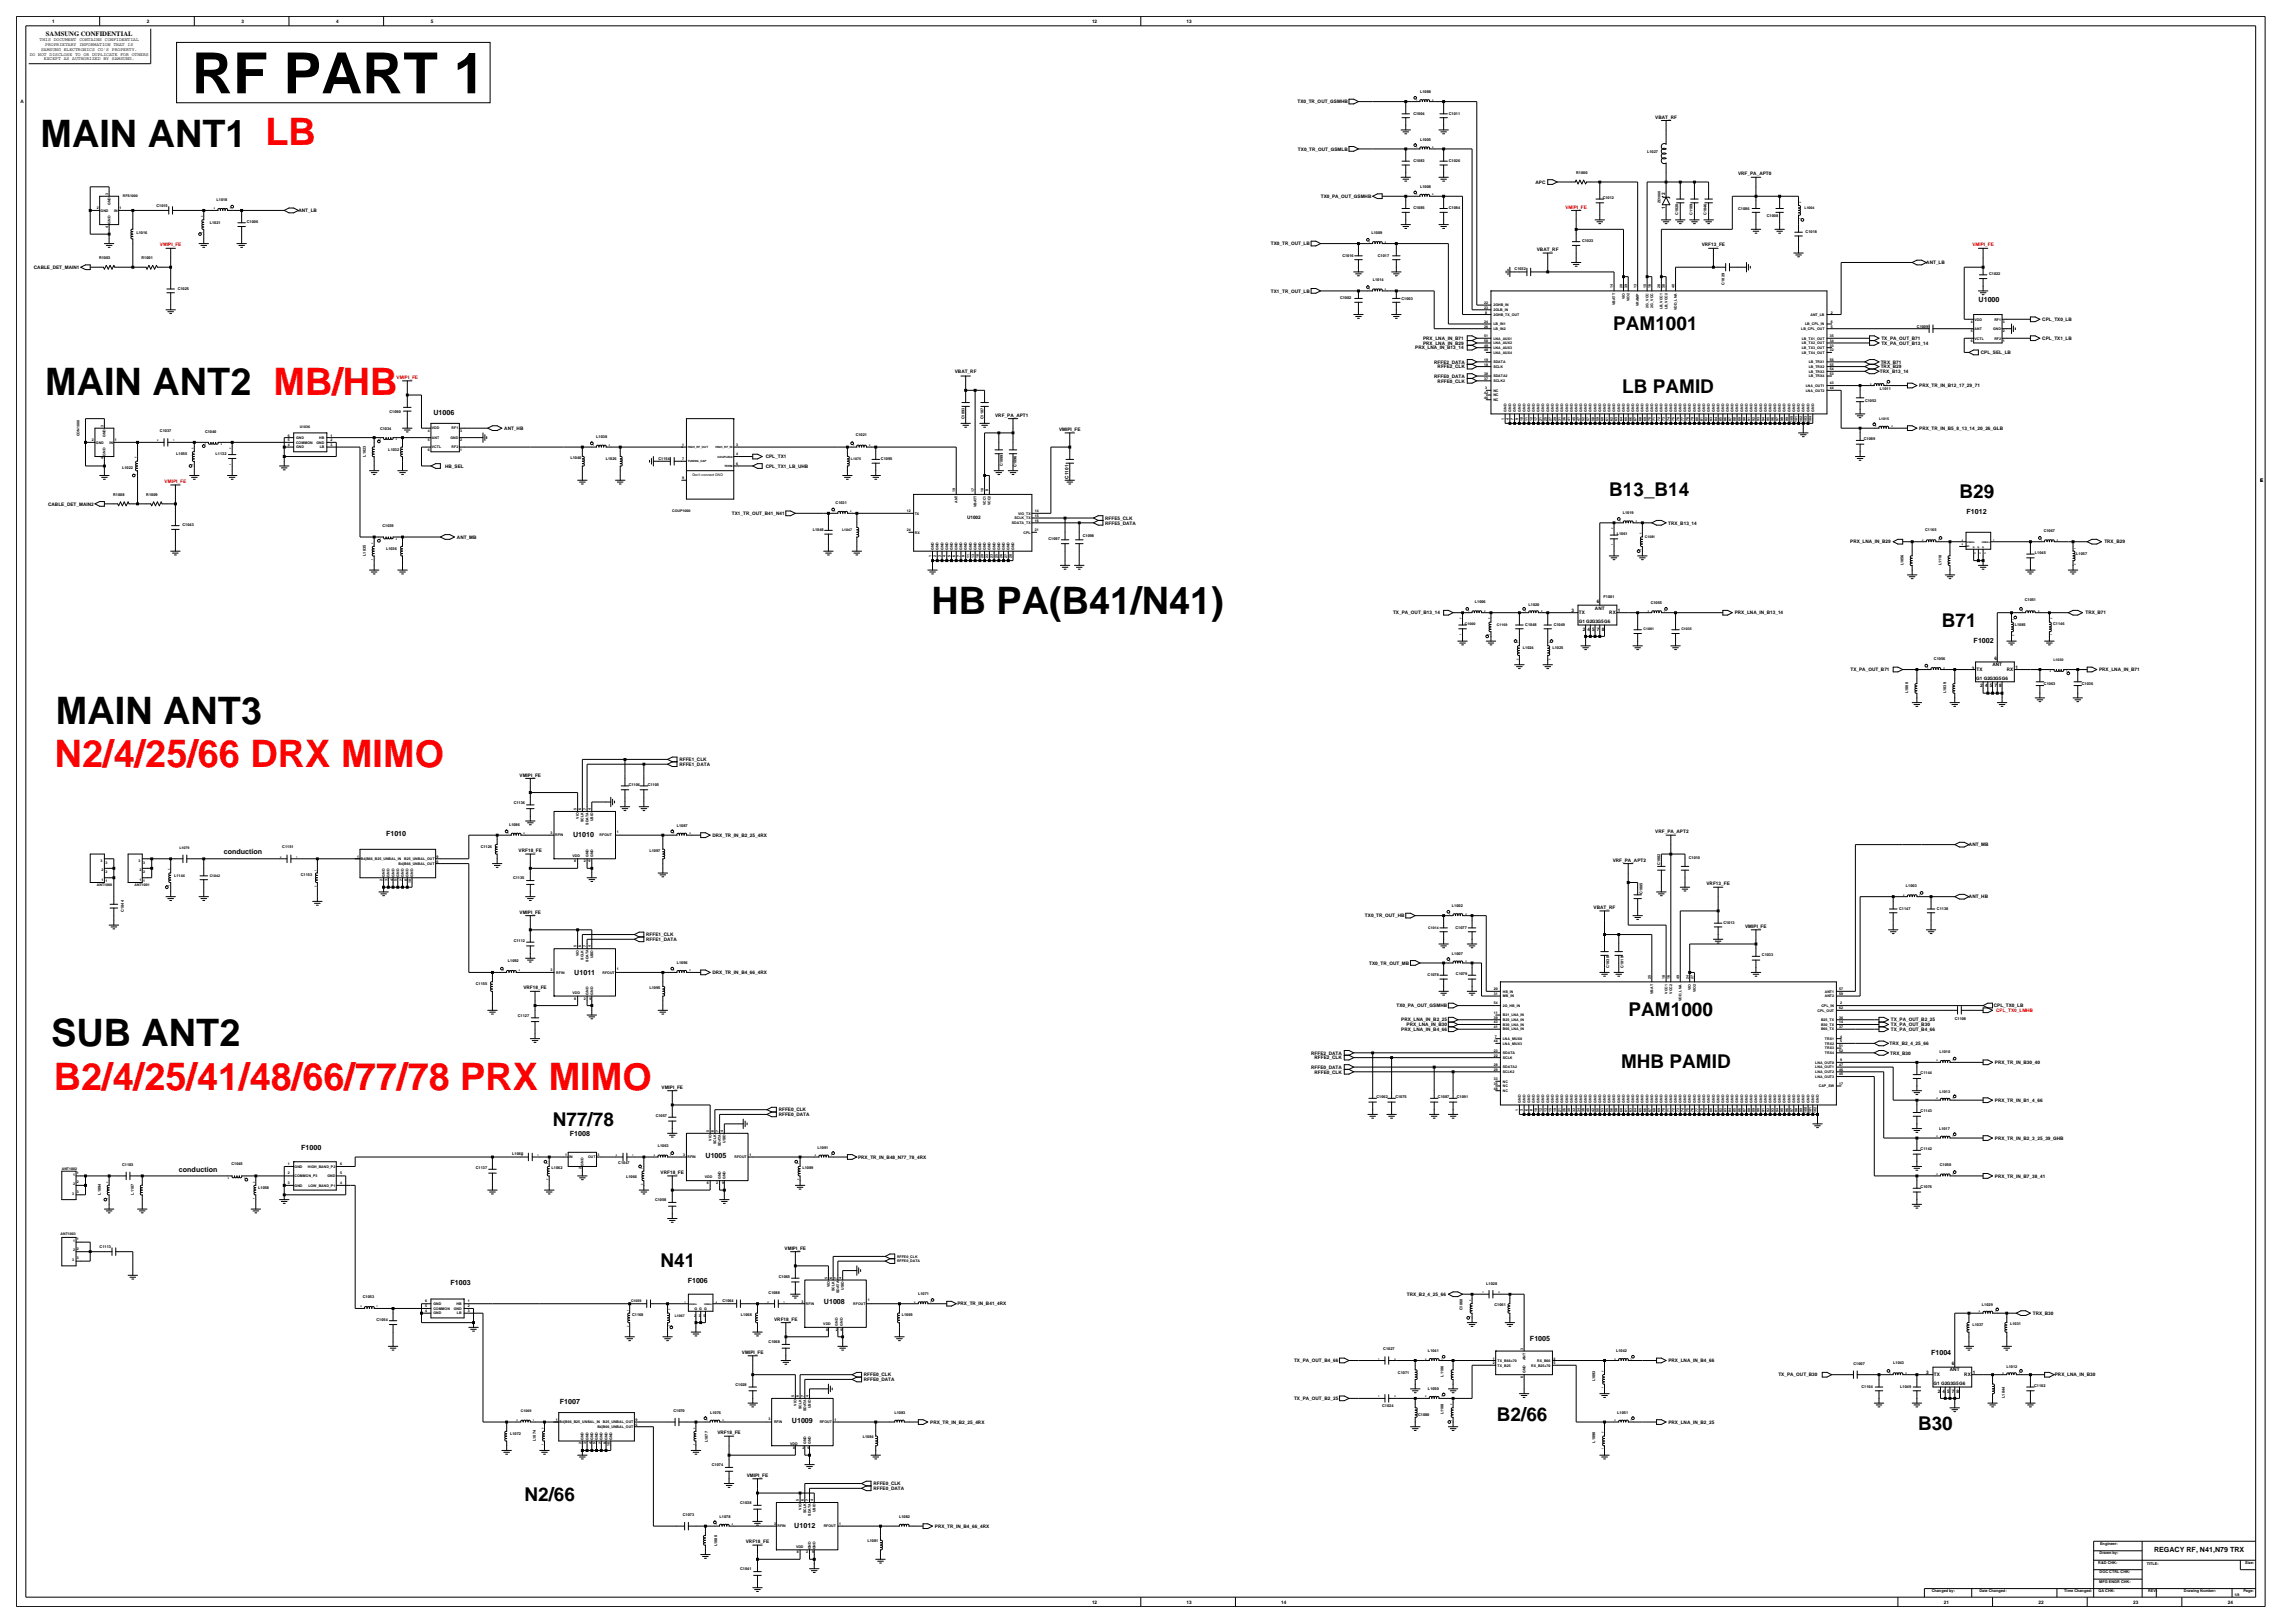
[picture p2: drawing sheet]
<svg xmlns="http://www.w3.org/2000/svg" width="420mm" height="297mm" viewBox="0 0 420 297" stroke-linecap="round" stroke-linejoin="round" font-family="sans-serif">
<defs><g id="words">
<text font-size="10.4" x="35.1" y="17.1">RF PART 1</text>
<g font-size="6.9">
<text x="7.4" y="26.8">MAIN ANT1 LB</text>
<text x="8.3" y="72.3">MAIN ANT2 MB/HB</text>
<text x="170.4" y="112.3">HB PA(B41/N41)</text>
<text x="10.2" y="132.5">MAIN ANT3</text>
<text x="9.4" y="191.5">SUB ANT2</text>
</g>
<g font-size="6.9" fill="#f00">
<text x="10" y="140.3">N2/4/25/66 DRX MIMO</text>
<text x="9.9" y="199.5">B2/4/25/41/48/66/77/78 PRX MIMO</text>
</g>
<g font-size="3.5">
<text x="295.2" y="60.3">PAM1001</text>
<text x="296.9" y="71.8">LB PAMID</text>
<text x="294.5" y="90.7">B13_B14</text>
<text x="358.6" y="91.1">B29</text>
<text x="355.4" y="114.7">B71</text>
<text x="298" y="185.9">PAM1000</text>
<text x="296.7" y="195.5">MHB PAMID</text>
<text x="101.2" y="206.1">N77/78</text>
<text x="120.9" y="231.8">N41</text>
<text x="273.9" y="260">B2/66</text>
<text x="351" y="261.7">B30</text>
<text x="96" y="274.7">N2/66</text>
</g>
<g font-size="1.3">
<text x="362.1" y="55.2">U1000</text>
<text x="79.3" y="76">U1006</text>
<text x="359.9" y="94">F1012</text>
<text x="361.2" y="117.6">F1002</text>
<text x="70.6" y="153">F1010</text>
<text x="104.9" y="153.1">U1010</text>
<text x="41" y="156.3">conduction</text>
<text x="105.1" y="178.4">U1011</text>
<text x="104.3" y="207.8">F1008</text>
<text x="32.8" y="214.5">conduction</text>
<text x="55.1" y="210.4">F1000</text>
<text x="129.1" y="212">U1005</text>
<text x="82.4" y="235.1">F1003</text>
<text x="125.9" y="234.7">F1006</text>
<text x="150.8" y="238.6">U1008</text>
<text x="280" y="245.3">F1005</text>
<text x="353.4" y="247.9">F1004</text>
<text x="102.5" y="257">F1007</text>
<text x="144.9" y="260.5">U1009</text>
<text x="145.4" y="279.5">U1012</text>
<text x="394.2" y="284.1">REGACY RF, N41,N79 TRX</text>
</g>
<text font-size="1.2" x="8.4" y="6.5">SAMSUNG CONFIDENTIAL</text>
<g font-size=".9">
<text x="9.5" y="4.2">1</text>
<text x="26.9" y="4.2">2</text>
<text x="44.2" y="4.2">3</text>
<text x="61.5" y="4.2">4</text>
<text x="78.8" y="4.2">5</text>
<text x="199.8" y="4.2">12</text>
<text x="217.2" y="4.2">13</text>
<text x="5.4" y="10.2">DO NOT DISCLOSE TO OR DUPLICATE FOR OTHERS</text>
<text x="7.3" y="7.6">THIS DOCUMENT CONTAINS CONFIDENTIAL</text>
<text x="7.5" y="9.3">SAMSUNG ELECTRONICS CO'S PROPERTY.</text>
<text x="8" y="11">EXCEPT AS AUTHORIZED BY SAMSUNG.</text>
<text x="8.3" y="8.4">PROPRIETARY INFORMATION THAT IS</text>
<text x="3.8" y="18.9">A</text>
<text x="237.4" y="18.9">TX0_TR_OUT_GSMHB</text>
<text x="302.9" y="21.7">VBAT_RF</text>
<text x="237.5" y="27.6">TX0_TR_OUT_GSMLB</text>
<text x="281" y="33.6">APC</text>
<text x="304.7" y="35.7" transform="rotate(-90 304.7 35.7)">2</text>
<text x="318.1" y="32.1">VRF_PA_APT0</text>
<text x="54.6" y="38.8">ANT_LB</text>
<text x="241.7" y="36.2">TX0_PA_OUT_GSMHB</text>
<text x="304.7" y="38.3" transform="rotate(-90 304.7 38.3)">1</text>
<text x="232.6" y="44.9">TX0_TR_OUT_LB</text>
<text x="281.3" y="46">VBAT_RF</text>
<text x="311.4" y="45.1">VRF13_FE</text>
<text x="6.2" y="49.2">CABLE_DET_MAIN1</text>
<text x="232.6" y="53.5">TX1_TR_OUT_LB</text>
<text x="352.5" y="48.3">ANT_LB</text>
<text x="373.8" y="58.7">CPL_TX0_LB</text>
<text x="259" y="63.9">PRX_LNA_IN_B13_14</text>
<text x="260.4" y="62.2">PRX_LNA_IN_B71</text>
<text x="260.4" y="63.1">PRX_LNA_IN_B29</text>
<text x="344.3" y="62.2">TX_PA_OUT_B71</text>
<text x="344.3" y="63.1">TX_PA_OUT_B13_14</text>
<text x="362.5" y="64.8">CPL_SEL_LB</text>
<text x="373.8" y="62.2">CPL_TX1_LB</text>
<text x="174.7" y="68.3">VBAT_RF</text>
<text x="262.5" y="66.5">RFFE2_DATA</text>
<text x="262.5" y="69.1">RFFE0_DATA</text>
<text x="263.1" y="67.4">RFFE2_CLK</text>
<text x="263.1" y="70">RFFE0_CLK</text>
<text x="344" y="68.3">TRX_B13_14</text>
<text x="344.2" y="66.5">TRX_B71</text>
<text x="344.2" y="67.4">TRX_B29</text>
<text x="351.2" y="70.9">PRX_TR_IN_B12_17_29_71</text>
<text x="182.1" y="76.3">VRF_PA_APT1</text>
<text x="92.3" y="78.7">ANT_HB</text>
<text x="140.1" y="83.8">CPL_TX1</text>
<text x="193.8" y="78.9">VMIPI_FE</text>
<text x="351.2" y="78.7">PRX_TR_IN_B5_8_13_14_20_26_GLB</text>
<text x="81.5" y="85.6">HB_SEL</text>
<text x="140.1" y="85.6">CPL_TX1_LB_UHB</text>
<text x="195.6" y="87.6" transform="rotate(-90 195.6 87.6)">C1101</text>
<text x="413.6" y="88.2">E</text>
<text x="8.8" y="92.5">CABLE_DET_MAIN2</text>
<text x="133.9" y="94.2">TX1_TR_OUT_B41_N41</text>
<text x="177" y="94.9">U1002</text>
<text x="202.3" y="96">RFFE5_DATA</text>
<text x="202.3" y="95.1">RFFE5_CLK</text>
<text x="305.3" y="96">TRX_B13_14</text>
<text x="83.6" y="98.6">ANT_MB</text>
<text x="338.6" y="99.4">PRX_LNA_IN_B29</text>
<text x="385.1" y="99.4">TRX_B29</text>
<text x="254.9" y="112.4">TX_PA_OUT_B13_14</text>
<text x="287.6" y="112">3</text>
<text x="289" y="112.4">TX</text>
<text x="291.9" y="111.5">ANT</text>
<text x="292.3" y="110.3">6</text>
<text x="294.5" y="112.4">RX</text>
<text x="296.1" y="112">1</text>
<text x="317.5" y="112.4">PRX_LNA_IN_B13_14</text>
<text x="381.7" y="112.4">TRX_B71</text>
<text x="288.9" y="114">G1 G2G3G5G6</text>
<text x="289.6" y="115.4">2</text>
<text x="290.5" y="115.4">4</text>
<text x="291.4" y="115.4">5</text>
<text x="292.3" y="115.4">7</text>
<text x="293.1" y="115.4">8</text>
<text x="338.7" y="122.8">TX_PA_OUT_B71</text>
<text x="360.9" y="122.5">3</text>
<text x="361.7" y="124.4">G1 G2G3G5G6</text>
<text x="361.7" y="122.8">TX</text>
<text x="362.4" y="125.8">2</text>
<text x="363.3" y="125.8">4</text>
<text x="364.1" y="125.8">5</text>
<text x="364.6" y="121.9">ANT</text>
<text x="365" y="125.8">7</text>
<text x="365" y="120.7">6</text>
<text x="365.9" y="125.8">8</text>
<text x="367.3" y="122.8">RX</text>
<text x="368.9" y="122.3">1</text>
<text x="384.1" y="122.8">PRX_LNA_IN_B71</text>
<text x="95.1" y="142.1">VMIPI_FE</text>
<text x="124.3" y="139.3">RFFE1_CLK</text>
<text x="124.3" y="140.2">RFFE1_DATA</text>
<text x="94.9" y="156">VRF18_FE</text>
<text x="130.4" y="153.1">DRX_TR_IN_B2_25_4RX</text>
<text x="302.9" y="152.5">VRF_PA_APT2</text>
<text x="360.3" y="154.9">ANT_MB</text>
<text x="295.1" y="157.7">VRF_PA_APT2</text>
<text x="95.1" y="167.2">VMIPI_FE</text>
<text x="249.8" y="167.9">TX0_TR_OUT_HB</text>
<text x="291.6" y="166.3">VBAT_RF</text>
<text x="312.3" y="162">VRF13_FE</text>
<text x="360.3" y="164.4">ANT_HB</text>
<text x="118.3" y="171.3">RFFE1_CLK</text>
<text x="118.3" y="172.2">RFFE1_DATA</text>
<text x="319.4" y="169.8">VMIPI_FE</text>
<text x="130.4" y="178.3">DRX_TR_IN_B4_66_4RX</text>
<text x="250.6" y="176.5">TX0_TR_OUT_MB</text>
<text x="95.8" y="181.1">VRF18_FE</text>
<text x="255.6" y="184.3">TX0_PA_OUT_GSMHB</text>
<text x="364.9" y="184.3">CPL_TX0_LB</text>
<text x="256.4" y="188.6">PRX_LNA_IN_B4_66</text>
<text x="256.4" y="186.9">PRX_LNA_IN_B2_25</text>
<text x="257.4" y="187.8">PRX_LNA_IN_B30</text>
<text x="345.8" y="191.2">TRX_B2_4_25_66</text>
<text x="346" y="186.9">TX_PA_OUT_B2_25</text>
<text x="346" y="187.8">TX_PA_OUT_B30</text>
<text x="346" y="188.6">TX_PA_OUT_B4_66</text>
<text x="240" y="195.6">RFFE0_DATA</text>
<text x="240" y="193">RFFE2_DATA</text>
<text x="240.6" y="193.8">RFFE2_CLK</text>
<text x="240.6" y="196.4">RFFE0_CLK</text>
<text x="345.9" y="193">TRX_B30</text>
<text x="365.1" y="194.7">PRX_TR_IN_B30_40</text>
<text x="121.1" y="199.2">VMIPI_FE</text>
<text x="142.5" y="203.4">RFFE0_CLK</text>
<text x="365.1" y="201.6">PRX_TR_IN_B1_4_66</text>
<text x="142.5" y="204.2">RFFE0_DATA</text>
<text x="365.1" y="208.6">PRX_TR_IN_B2_3_25_39_GHB</text>
<text x="120.9" y="214.8">VRF18_FE</text>
<text x="157" y="212">PRX_TR_IN_B48_N77_78_4RX</text>
<text x="365.1" y="215.5">PRX_TR_IN_B7_38_41</text>
<text x="143.6" y="228.7">VMIPI_FE</text>
<text x="175.2" y="238.9">PRX_TR_IN_B41_4RX</text>
<text x="257.5" y="237.1">TRX_B2_4_25_66</text>
<text x="141.7" y="241.7">VRF18_FE</text>
<text x="372" y="240.6">TRX_B30</text>
<text x="135.8" y="247.7">VMIPI_FE</text>
<text x="158.1" y="251.9">RFFE0_CLK</text>
<text x="236.8" y="249.3">TX_PA_OUT_B4_66</text>
<text x="305.3" y="249.3">PRX_LNA_IN_B4_66</text>
<text x="325.5" y="251.9">TX_PA_OUT_B30</text>
<text x="352.5" y="251.4">3</text>
<text x="353.9" y="251.9">TX</text>
<text x="356.8" y="251">ANT</text>
<text x="357.2" y="249.8">6</text>
<text x="359.5" y="251.9">RX</text>
<text x="361.1" y="251.4">1</text>
<text x="376" y="251.9">PRX_LNA_IN_B30</text>
<text x="158.1" y="252.7">RFFE0_DATA</text>
<text x="236.8" y="256.2">TX_PA_OUT_B2_25</text>
<text x="353.9" y="253.5">G1 G2G3G5G6</text>
<text x="354.6" y="254.8">2</text>
<text x="355.5" y="254.8">4</text>
<text x="356.3" y="254.8">5</text>
<text x="357.2" y="254.8">7</text>
<text x="358.1" y="254.8">8</text>
<text x="131.3" y="262.5">VRF18_FE</text>
<text x="170.2" y="260.5">PRX_TR_IN_B2_25_4RX</text>
<text x="305.3" y="260.5">PRX_LNA_IN_B2_25</text>
<text x="136.7" y="270.3">VMIPI_FE</text>
<text x="159.8" y="271.8">RFFE0_CLK</text>
<text x="159.8" y="272.7">RFFE0_DATA</text>
<text x="171.1" y="279.6">PRX_TR_IN_B4_66_4RX</text>
<text x="136.5" y="282.4">VRF18_FE</text>
<text x="199.8" y="293.4">12</text>
<text x="217.2" y="293.4">13</text>
<text x="234.5" y="293.4">14</text>
<text x="355.7" y="293.4">21</text>
<text x="373.1" y="293.4">22</text>
<text x="390.4" y="293.4">23</text>
<text x="407.7" y="293.4">24</text>
</g>
<g font-size=".9" fill="#f00">
<text x="286.5" y="38.2">VMIPI_FE</text>
<text x="29.3" y="45.1">VMIPI_FE</text>
<text x="361" y="45.1">VMIPI_FE</text>
<text x="72.6" y="69.3">VMIPI_FE</text>
<text x="30.1" y="88.4">VMIPI_FE</text>
<text x="365.3" y="185.2">CPL_TX0_LMHB</text>
</g>
<g font-size=".7">
<text x="259.9" y="17.1">L1088</text>
<text x="258.7" y="21">C1004</text>
<text x="265.2" y="21">C1011</text>
<text x="258.7" y="29.6">C1083</text>
<text x="259.9" y="25.7">L1005</text>
<text x="265.2" y="29.6">C1026</text>
<text x="301.4" y="27.9">L1027</text>
<text x="19.8" y="35.7" transform="rotate(-90 19.8 35.7)">3</text>
<text x="259.9" y="34.4">L1008</text>
<text x="288.4" y="31.9">R1000</text>
<text x="17.7" y="38.3">2</text>
<text x="18.4" y="38.7">GND</text>
<text x="19.8" y="41.6" transform="rotate(-90 19.8 41.6)">4</text>
<text x="20.2" y="40.9" transform="rotate(-90 20.2 40.9)">GND</text>
<text x="20.2" y="37.5" transform="rotate(-90 20.2 37.5)">GND</text>
<text x="20.9" y="38.7">IN</text>
<text x="21.9" y="38.3">1</text>
<text x="22.5" y="36.1">RFS1000</text>
<text x="28.6" y="37.9">C1015</text>
<text x="38.4" y="41.1">L1021</text>
<text x="39.6" y="36.8">L1018</text>
<text x="45.2" y="40.9">C1006</text>
<text x="258.7" y="38.3">C1085</text>
<text x="265.2" y="38.3">C1084</text>
<text x="293.3" y="36.3">C1012</text>
<text x="303.9" y="37.2" transform="rotate(-90 303.9 37.2)">ZD1000</text>
<text x="307.1" y="39.4" transform="rotate(-90 307.1 39.4)">C1020</text>
<text x="309.7" y="39.4" transform="rotate(-90 309.7 39.4)">C1109</text>
<text x="312.3" y="39.4" transform="rotate(-90 312.3 39.4)">C1046</text>
<text x="318.1" y="38.5">C1086</text>
<text x="323.3" y="39.6">C1008</text>
<text x="330.2" y="38.3">L1004</text>
<text x="18.1" y="47.4">R1003</text>
<text x="25" y="42.8">L1016</text>
<text x="25.9" y="47.4">R1001</text>
<text x="245.7" y="47">C1016</text>
<text x="251" y="42.8">L1009</text>
<text x="252.2" y="47">C1017</text>
<text x="289.5" y="44.3">C1023</text>
<text x="330.4" y="42.6">C1018</text>
<text x="32.5" y="53">C1025</text>
<text x="251.2" y="51.5">L1014</text>
<text x="277.2" y="49.4">C1032</text>
<text x="295.2" y="52.7" transform="rotate(-90 295.2 52.7)">14</text>
<text x="296.9" y="52.7" transform="rotate(-90 296.9 52.7)">20</text>
<text x="297.8" y="52.7" transform="rotate(-90 297.8 52.7)">39</text>
<text x="299.5" y="52.7" transform="rotate(-90 299.5 52.7)">13</text>
<text x="301.2" y="52.7" transform="rotate(-90 301.2 52.7)">15</text>
<text x="302.1" y="52.7" transform="rotate(-90 302.1 52.7)">16</text>
<text x="303.8" y="52.7" transform="rotate(-90 303.8 52.7)">28</text>
<text x="304.7" y="52.7" transform="rotate(-90 304.7 52.7)">30</text>
<text x="306.4" y="52.7" transform="rotate(-90 306.4 52.7)">40</text>
<text x="315.6" y="52.1" transform="rotate(-90 315.6 52.1)">C1029</text>
<text x="364" y="50.4">C1022</text>
<text x="245.2" y="54.8">C1002</text>
<text x="256.5" y="55">C1003</text>
<text x="271.6" y="55.6">22</text>
<text x="271.6" y="56.5">23</text>
<text x="271.6" y="59.1">24</text>
<text x="271.6" y="60">26</text>
<text x="271.8" y="57.4">8</text>
<text x="273.3" y="57.8">2GHB_TX_OUT</text>
<text x="273.3" y="56.1">2GHB_IN</text>
<text x="273.3" y="56.9">2GLB_IN</text>
<text x="273.3" y="59.5">LB_IN1</text>
<text x="295.6" y="55.8" transform="rotate(-90 295.6 55.8)">VBATT</text>
<text x="297.3" y="54.8" transform="rotate(-90 297.3 54.8)">VIO</text>
<text x="298.2" y="55.1" transform="rotate(-90 298.2 55.1)">VIO2</text>
<text x="299.9" y="56" transform="rotate(-90 299.9 56)">VRAMP</text>
<text x="301.7" y="56.3" transform="rotate(-90 301.7 56.3)">2G_VCC</text>
<text x="302.5" y="56.3" transform="rotate(-90 302.5 56.3)">2G_VCC</text>
<text x="304.3" y="56.6" transform="rotate(-90 304.3 56.6)">LB_VCC1</text>
<text x="305.1" y="56.6" transform="rotate(-90 305.1 56.6)">LB_VCC2</text>
<text x="306.9" y="56.7" transform="rotate(-90 306.9 56.7)">VDD_LNA</text>
<text x="330.4" y="59.5">LB_CPL_IN</text>
<text x="331.3" y="57.8">ANT_LB</text>
<text x="335" y="59.1">6</text>
<text x="335" y="60">5</text>
<text x="335" y="57.4">2</text>
<text x="350.8" y="59.9">C1009</text>
<text x="360.7" y="59.1">4</text>
<text x="361.4" y="58.7">VDD</text>
<text x="365" y="58.7">RF1</text>
<text x="366.6" y="59.1">3</text>
<text x="271.6" y="62.6">50</text>
<text x="271.6" y="61.7">51</text>
<text x="271.6" y="64.3">48</text>
<text x="271.6" y="63.4">49</text>
<text x="273.3" y="62.1">LNA_AUX1</text>
<text x="273.3" y="64.7">LNA_AUX4</text>
<text x="273.3" y="63.9">LNA_AUX3</text>
<text x="273.3" y="63">LNA_AUX2</text>
<text x="273.3" y="60.4">LB_IN2</text>
<text x="329.6" y="60.4">LB_CPL_OUT</text>
<text x="329.7" y="64.7">LB_TX4_OUT</text>
<text x="329.7" y="63.9">LB_TX3_OUT</text>
<text x="329.7" y="63">LB_TX2_OUT</text>
<text x="329.7" y="62.1">LB_TX1_OUT</text>
<text x="334.8" y="64.3">32</text>
<text x="334.8" y="63.4">33</text>
<text x="334.8" y="62.6">34</text>
<text x="334.8" y="61.7">35</text>
<text x="360.7" y="60.8">5</text>
<text x="360.7" y="62.5">6</text>
<text x="361.4" y="60.4">ANT</text>
<text x="361.4" y="62.1">VCTL</text>
<text x="364.8" y="60.4">GND</text>
<text x="365" y="62.1">RF2</text>
<text x="366.6" y="60.8">2</text>
<text x="366.6" y="62.5">1</text>
<text x="271.6" y="69.5">37</text>
<text x="271.6" y="68.6">38</text>
<text x="271.6" y="66.9">18</text>
<text x="271.6" y="66">19</text>
<text x="271.8" y="71.2">3</text>
<text x="273.3" y="69.9">SCLK2</text>
<text x="273.3" y="69">SDATA2</text>
<text x="273.3" y="71.7">NC</text>
<text x="273.3" y="67.3">SCLK</text>
<text x="273.3" y="66.5">SDATA</text>
<text x="330.5" y="70.8">LNA_OUT1</text>
<text x="330.5" y="71.7">LNA_OUT2</text>
<text x="331" y="69">LB_TRX4</text>
<text x="331" y="68.2">LB_TRX3</text>
<text x="331" y="67.3">LB_TRX2</text>
<text x="331" y="66.5">LB_TRX1</text>
<text x="334.8" y="68.6">53</text>
<text x="334.8" y="67.8">54</text>
<text x="334.8" y="66.9">55</text>
<text x="334.8" y="66">56</text>
<text x="334.8" y="70.3">43</text>
<text x="334.8" y="71.2">44</text>
<text x="344" y="71.3">L1011</text>
<text x="71.3" y="75.5">C1090</text>
<text x="176.5" y="76.7" transform="rotate(-90 176.5 76.7)">C1093</text>
<text x="180" y="76.7" transform="rotate(-90 180 76.7)">C1107</text>
<text x="271.6" y="72.9">46</text>
<text x="271.6" y="72.1">42</text>
<text x="273.3" y="73.4">NC</text>
<text x="273.3" y="72.5">NC</text>
<text x="275.3" y="76.8" transform="rotate(-90 275.3 76.8)">1</text>
<text x="275.7" y="75.3" transform="rotate(-90 275.7 75.3)">GND</text>
<text x="276.1" y="76.8" transform="rotate(-90 276.1 76.8)">4</text>
<text x="276.5" y="75.3" transform="rotate(-90 276.5 75.3)">GND</text>
<text x="277" y="76.8" transform="rotate(-90 277 76.8)">7</text>
<text x="277.4" y="75.3" transform="rotate(-90 277.4 75.3)">GND</text>
<text x="277.9" y="76.8" transform="rotate(-90 277.9 76.8)">9</text>
<text x="278.3" y="75.3" transform="rotate(-90 278.3 75.3)">GND</text>
<text x="278.7" y="77" transform="rotate(-90 278.7 77)">10</text>
<text x="279.2" y="75.3" transform="rotate(-90 279.2 75.3)">GND</text>
<text x="279.6" y="77" transform="rotate(-90 279.6 77)">11</text>
<text x="280" y="75.3" transform="rotate(-90 280 75.3)">GND</text>
<text x="280.4" y="77" transform="rotate(-90 280.4 77)">12</text>
<text x="280.9" y="75.3" transform="rotate(-90 280.9 75.3)">GND</text>
<text x="281.3" y="77" transform="rotate(-90 281.3 77)">17</text>
<text x="281.8" y="75.3" transform="rotate(-90 281.8 75.3)">GND</text>
<text x="282.2" y="77" transform="rotate(-90 282.2 77)">21</text>
<text x="282.6" y="75.3" transform="rotate(-90 282.6 75.3)">GND</text>
<text x="283.1" y="77" transform="rotate(-90 283.1 77)">25</text>
<text x="283.5" y="75.3" transform="rotate(-90 283.5 75.3)">GND</text>
<text x="283.9" y="77" transform="rotate(-90 283.9 77)">27</text>
<text x="284.3" y="75.3" transform="rotate(-90 284.3 75.3)">GND</text>
<text x="284.8" y="77" transform="rotate(-90 284.8 77)">29</text>
<text x="285.2" y="75.3" transform="rotate(-90 285.2 75.3)">GND</text>
<text x="285.6" y="77" transform="rotate(-90 285.6 77)">31</text>
<text x="286.1" y="75.3" transform="rotate(-90 286.1 75.3)">GND</text>
<text x="286.5" y="77" transform="rotate(-90 286.5 77)">36</text>
<text x="287" y="75.3" transform="rotate(-90 287 75.3)">GND</text>
<text x="287.4" y="77" transform="rotate(-90 287.4 77)">41</text>
<text x="287.8" y="75.3" transform="rotate(-90 287.8 75.3)">GND</text>
<text x="288.2" y="77" transform="rotate(-90 288.2 77)">45</text>
<text x="288.7" y="75.3" transform="rotate(-90 288.7 75.3)">GND</text>
<text x="289.1" y="77" transform="rotate(-90 289.1 77)">47</text>
<text x="289.5" y="75.3" transform="rotate(-90 289.5 75.3)">GND</text>
<text x="290" y="77" transform="rotate(-90 290 77)">52</text>
<text x="290.4" y="75.3" transform="rotate(-90 290.4 75.3)">GND</text>
<text x="290.8" y="77" transform="rotate(-90 290.8 77)">57</text>
<text x="291.3" y="75.3" transform="rotate(-90 291.3 75.3)">GND</text>
<text x="291.7" y="77" transform="rotate(-90 291.7 77)">58</text>
<text x="292.1" y="75.3" transform="rotate(-90 292.1 75.3)">GND</text>
<text x="292.6" y="77" transform="rotate(-90 292.6 77)">59</text>
<text x="293" y="75.3" transform="rotate(-90 293 75.3)">GND</text>
<text x="293.4" y="77" transform="rotate(-90 293.4 77)">60</text>
<text x="293.9" y="75.3" transform="rotate(-90 293.9 75.3)">GND</text>
<text x="294.3" y="77" transform="rotate(-90 294.3 77)">61</text>
<text x="294.7" y="75.3" transform="rotate(-90 294.7 75.3)">GND</text>
<text x="295.2" y="77" transform="rotate(-90 295.2 77)">62</text>
<text x="295.6" y="75.3" transform="rotate(-90 295.6 75.3)">GND</text>
<text x="296" y="77" transform="rotate(-90 296 77)">63</text>
<text x="296.5" y="75.3" transform="rotate(-90 296.5 75.3)">GND</text>
<text x="296.9" y="77" transform="rotate(-90 296.9 77)">64</text>
<text x="297.3" y="75.3" transform="rotate(-90 297.3 75.3)">GND</text>
<text x="297.8" y="77" transform="rotate(-90 297.8 77)">65</text>
<text x="298.2" y="75.3" transform="rotate(-90 298.2 75.3)">GND</text>
<text x="298.6" y="77" transform="rotate(-90 298.6 77)">66</text>
<text x="299.1" y="75.3" transform="rotate(-90 299.1 75.3)">GND</text>
<text x="299.5" y="77" transform="rotate(-90 299.5 77)">67</text>
<text x="299.9" y="75.3" transform="rotate(-90 299.9 75.3)">GND</text>
<text x="300.4" y="77" transform="rotate(-90 300.4 77)">68</text>
<text x="300.8" y="75.3" transform="rotate(-90 300.8 75.3)">GND</text>
<text x="301.2" y="77" transform="rotate(-90 301.2 77)">69</text>
<text x="301.7" y="75.3" transform="rotate(-90 301.7 75.3)">GND</text>
<text x="302.1" y="77" transform="rotate(-90 302.1 77)">70</text>
<text x="302.5" y="75.3" transform="rotate(-90 302.5 75.3)">GND</text>
<text x="303" y="77" transform="rotate(-90 303 77)">71</text>
<text x="303.4" y="75.3" transform="rotate(-90 303.4 75.3)">GND</text>
<text x="303.8" y="77" transform="rotate(-90 303.8 77)">72</text>
<text x="304.3" y="75.3" transform="rotate(-90 304.3 75.3)">GND</text>
<text x="304.7" y="77" transform="rotate(-90 304.7 77)">73</text>
<text x="305.1" y="75.3" transform="rotate(-90 305.1 75.3)">GND</text>
<text x="305.6" y="77" transform="rotate(-90 305.6 77)">74</text>
<text x="306" y="75.3" transform="rotate(-90 306 75.3)">GND</text>
<text x="306.4" y="77" transform="rotate(-90 306.4 77)">75</text>
<text x="306.9" y="75.3" transform="rotate(-90 306.9 75.3)">GND</text>
<text x="307.3" y="77" transform="rotate(-90 307.3 77)">76</text>
<text x="307.7" y="75.3" transform="rotate(-90 307.7 75.3)">GND</text>
<text x="308.2" y="77" transform="rotate(-90 308.2 77)">77</text>
<text x="308.6" y="75.3" transform="rotate(-90 308.6 75.3)">GND</text>
<text x="309" y="77" transform="rotate(-90 309 77)">78</text>
<text x="309.5" y="75.3" transform="rotate(-90 309.5 75.3)">GND</text>
<text x="309.9" y="77" transform="rotate(-90 309.9 77)">79</text>
<text x="310.3" y="75.3" transform="rotate(-90 310.3 75.3)">GND</text>
<text x="310.8" y="77" transform="rotate(-90 310.8 77)">80</text>
<text x="311.2" y="75.3" transform="rotate(-90 311.2 75.3)">GND</text>
<text x="311.6" y="77" transform="rotate(-90 311.6 77)">81</text>
<text x="312.1" y="75.3" transform="rotate(-90 312.1 75.3)">GND</text>
<text x="312.5" y="77" transform="rotate(-90 312.5 77)">82</text>
<text x="312.9" y="75.3" transform="rotate(-90 312.9 75.3)">GND</text>
<text x="313.4" y="77" transform="rotate(-90 313.4 77)">83</text>
<text x="313.8" y="75.3" transform="rotate(-90 313.8 75.3)">GND</text>
<text x="314.2" y="77" transform="rotate(-90 314.2 77)">84</text>
<text x="314.7" y="75.3" transform="rotate(-90 314.7 75.3)">GND</text>
<text x="315.1" y="77" transform="rotate(-90 315.1 77)">85</text>
<text x="315.5" y="75.3" transform="rotate(-90 315.5 75.3)">GND</text>
<text x="316" y="77" transform="rotate(-90 316 77)">86</text>
<text x="316.4" y="75.3" transform="rotate(-90 316.4 75.3)">GND</text>
<text x="316.8" y="77" transform="rotate(-90 316.8 77)">87</text>
<text x="317.3" y="75.3" transform="rotate(-90 317.3 75.3)">GND</text>
<text x="317.7" y="77" transform="rotate(-90 317.7 77)">88</text>
<text x="318.1" y="75.3" transform="rotate(-90 318.1 75.3)">GND</text>
<text x="318.6" y="77" transform="rotate(-90 318.6 77)">89</text>
<text x="319" y="75.3" transform="rotate(-90 319 75.3)">GND</text>
<text x="319.4" y="77" transform="rotate(-90 319.4 77)">90</text>
<text x="319.9" y="75.3" transform="rotate(-90 319.9 75.3)">GND</text>
<text x="320.3" y="77" transform="rotate(-90 320.3 77)">91</text>
<text x="320.7" y="75.3" transform="rotate(-90 320.7 75.3)">GND</text>
<text x="321.2" y="77" transform="rotate(-90 321.2 77)">92</text>
<text x="321.6" y="75.3" transform="rotate(-90 321.6 75.3)">GND</text>
<text x="322" y="77" transform="rotate(-90 322 77)">93</text>
<text x="322.5" y="75.3" transform="rotate(-90 322.5 75.3)">GND</text>
<text x="322.9" y="77" transform="rotate(-90 322.9 77)">94</text>
<text x="323.3" y="75.3" transform="rotate(-90 323.3 75.3)">GND</text>
<text x="323.7" y="77" transform="rotate(-90 323.7 77)">95</text>
<text x="324.2" y="75.3" transform="rotate(-90 324.2 75.3)">GND</text>
<text x="324.6" y="77" transform="rotate(-90 324.6 77)">96</text>
<text x="325.1" y="75.3" transform="rotate(-90 325.1 75.3)">GND</text>
<text x="325.5" y="77" transform="rotate(-90 325.5 77)">97</text>
<text x="325.9" y="75.3" transform="rotate(-90 325.9 75.3)">GND</text>
<text x="326.4" y="77" transform="rotate(-90 326.4 77)">98</text>
<text x="326.8" y="75.3" transform="rotate(-90 326.8 75.3)">GND</text>
<text x="327.2" y="77" transform="rotate(-90 327.2 77)">99</text>
<text x="327.6" y="75.3" transform="rotate(-90 327.6 75.3)">GND</text>
<text x="328.1" y="77.1" transform="rotate(-90 328.1 77.1)">100</text>
<text x="328.5" y="75.3" transform="rotate(-90 328.5 75.3)">GND</text>
<text x="329" y="77.1" transform="rotate(-90 329 77.1)">101</text>
<text x="329.4" y="75.3" transform="rotate(-90 329.4 75.3)">GND</text>
<text x="329.8" y="77.1" transform="rotate(-90 329.8 77.1)">102</text>
<text x="330.2" y="75.3" transform="rotate(-90 330.2 75.3)">GND</text>
<text x="330.7" y="77.1" transform="rotate(-90 330.7 77.1)">103</text>
<text x="331.1" y="75.3" transform="rotate(-90 331.1 75.3)">GND</text>
<text x="331.5" y="77.1" transform="rotate(-90 331.5 77.1)">104</text>
<text x="332" y="75.3" transform="rotate(-90 332 75.3)">GND</text>
<text x="341.3" y="73.6">C1052</text>
<text x="343.9" y="76.8">L1015</text>
<text x="14.6" y="79.8" transform="rotate(-90 14.6 79.8)">CON1000</text>
<text x="16.8" y="80.8">2</text>
<text x="17.6" y="81.2">GND</text>
<text x="18.9" y="78.2" transform="rotate(-90 18.9 78.2)">3</text>
<text x="19.3" y="83.4" transform="rotate(-90 19.3 83.4)">GND</text>
<text x="19.3" y="80" transform="rotate(-90 19.3 80)">GND</text>
<text x="20" y="81.2">IN</text>
<text x="21" y="80.8">1</text>
<text x="29.3" y="79.1">C1037</text>
<text x="32.3" y="83.2">L1055</text>
<text x="37.5" y="79.3">C1040</text>
<text x="39.5" y="83.3">L1132</text>
<text x="52.7" y="81.6">4</text>
<text x="52.7" y="80.7">5</text>
<text x="52.7" y="79.9">6</text>
<text x="54.2" y="81.2">COMMON</text>
<text x="54.2" y="80.3">GND</text>
<text x="54.2" y="82">GND</text>
<text x="54.9" y="78.4">U1036</text>
<text x="57.9" y="81.2">GND</text>
<text x="58.4" y="80.3">HB</text>
<text x="58.5" y="82">LB</text>
<text x="60.5" y="79.9">1</text>
<text x="60.5" y="80.7">2</text>
<text x="60.5" y="81.6">3</text>
<text x="67" y="83.5" transform="rotate(-90 67 83.5)">L1023</text>
<text x="69.6" y="78.6">C1034</text>
<text x="71.1" y="82.5">L1032</text>
<text x="78.3" y="80.7">5</text>
<text x="78.3" y="82.5">6</text>
<text x="78.3" y="79">4</text>
<text x="79" y="78.6">VDD</text>
<text x="79" y="80.3">ANT</text>
<text x="79" y="82">VCTL</text>
<text x="82.4" y="80.3">GND</text>
<text x="82.7" y="78.6">RF1</text>
<text x="82.7" y="82">RF2</text>
<text x="84.2" y="80.7">2</text>
<text x="84.2" y="79">3</text>
<text x="84.2" y="82.5">1</text>
<text x="104.4" y="84">L1040</text>
<text x="109.1" y="80.1">L1038</text>
<text x="124.8" y="81.6">1</text>
<text x="134.7" y="81.6">3</text>
<text x="134.7" y="83.3">4</text>
<text x="156.6" y="79.9">C1021</text>
<text x="341.1" y="80.5">C1089</text>
<text x="18.9" y="84.1" transform="rotate(-90 18.9 84.1)">4</text>
<text x="22.3" y="85.9">L1022</text>
<text x="110.9" y="84.2">L1026</text>
<text x="120.5" y="84.2">C1154</text>
<text x="124.8" y="87.6">9</text>
<text x="124.8" y="84.2">7</text>
<text x="126.7" y="87">Don't connect GND</text>
<text x="134.7" y="85.1">6</text>
<text x="155.7" y="84.2">L1075</text>
<text x="161.2" y="84.2">C1095</text>
<text x="174.8" y="90" transform="rotate(-90 174.8 90)">19</text>
<text x="178.3" y="90" transform="rotate(-90 178.3 90)">17</text>
<text x="180" y="90" transform="rotate(-90 180 90)">10</text>
<text x="180.9" y="89.8" transform="rotate(-90 180.9 89.8)">8</text>
<text x="183.5" y="85.3" transform="rotate(-90 183.5 85.3)">C1099</text>
<text x="186" y="85.4" transform="rotate(-90 186 85.4)">C1096</text>
<text x="20.7" y="90.7">R1008</text>
<text x="26.8" y="90.7">R1009</text>
<text x="123" y="93.7">COUP1000</text>
<text x="152.9" y="92.2">C1031</text>
<text x="166" y="93.7">12</text>
<text x="167.4" y="94.2">TX</text>
<text x="175.2" y="92" transform="rotate(-90 175.2 92)">ANT</text>
<text x="178.7" y="92.9" transform="rotate(-90 178.7 92.9)">VBATT</text>
<text x="180.4" y="92.4" transform="rotate(-90 180.4 92.4)">VCC1</text>
<text x="181.3" y="92.4" transform="rotate(-90 181.3 92.4)">VCC2</text>
<text x="185.2" y="95.9">SDATA_TX</text>
<text x="185.7" y="95">SCLK_TX</text>
<text x="186.3" y="94.2">VIO_TX</text>
<text x="189.4" y="93.7">14</text>
<text x="189.4" y="94.6">15</text>
<text x="189.4" y="95.5">16</text>
<text x="297" y="94">L1019</text>
<text x="33.4" y="96.3">C1043</text>
<text x="67" y="101.7" transform="rotate(-90 67 101.7)">L1035</text>
<text x="70" y="96.4">C1039</text>
<text x="70.6" y="100.6">L1036</text>
<text x="148.7" y="97.3">L1048</text>
<text x="154.1" y="97.2">L1047</text>
<text x="166" y="97.2">24</text>
<text x="167.4" y="97.6">RX</text>
<text x="170.5" y="101.9" transform="rotate(-90 170.5 101.9)">1</text>
<text x="170.9" y="100.6" transform="rotate(-90 170.9 100.6)">GND</text>
<text x="171.3" y="101.9" transform="rotate(-90 171.3 101.9)">2</text>
<text x="171.8" y="100.6" transform="rotate(-90 171.8 100.6)">GND</text>
<text x="172.2" y="101.9" transform="rotate(-90 172.2 101.9)">3</text>
<text x="172.6" y="100.6" transform="rotate(-90 172.6 100.6)">GND</text>
<text x="173.1" y="101.9" transform="rotate(-90 173.1 101.9)">4</text>
<text x="173.5" y="100.6" transform="rotate(-90 173.5 100.6)">GND</text>
<text x="173.9" y="101.9" transform="rotate(-90 173.9 101.9)">5</text>
<text x="174.4" y="100.6" transform="rotate(-90 174.4 100.6)">GND</text>
<text x="174.8" y="101.9" transform="rotate(-90 174.8 101.9)">6</text>
<text x="175.2" y="100.6" transform="rotate(-90 175.2 100.6)">GND</text>
<text x="175.7" y="101.9" transform="rotate(-90 175.7 101.9)">7</text>
<text x="176.1" y="100.6" transform="rotate(-90 176.1 100.6)">GND</text>
<text x="176.5" y="101.9" transform="rotate(-90 176.5 101.9)">9</text>
<text x="177" y="100.6" transform="rotate(-90 177 100.6)">GND</text>
<text x="177.8" y="100.6" transform="rotate(-90 177.8 100.6)">GND</text>
<text x="178.7" y="100.6" transform="rotate(-90 178.7 100.6)">GND</text>
<text x="179.6" y="100.6" transform="rotate(-90 179.6 100.6)">GND</text>
<text x="180.4" y="100.6" transform="rotate(-90 180.4 100.6)">GND</text>
<text x="181.3" y="100.6" transform="rotate(-90 181.3 100.6)">GND</text>
<text x="182.2" y="100.6" transform="rotate(-90 182.2 100.6)">GND</text>
<text x="183" y="100.6" transform="rotate(-90 183 100.6)">GND</text>
<text x="183.9" y="100.6" transform="rotate(-90 183.9 100.6)">GND</text>
<text x="184.8" y="100.6" transform="rotate(-90 184.8 100.6)">GND</text>
<text x="185.6" y="100.6" transform="rotate(-90 185.6 100.6)">GND</text>
<text x="187.3" y="97.6">CPL</text>
<text x="189.4" y="97.2">21</text>
<text x="191.9" y="98.8">C1097</text>
<text x="198.2" y="98.3">C1098</text>
<text x="295.9" y="97.9">L1061</text>
<text x="301" y="98.5">C1081</text>
<text x="352.3" y="97.3">C1165</text>
<text x="372.4" y="101.4">L1045</text>
<text x="374" y="97.4">C1067</text>
<text x="380" y="101.6">L1057</text>
<text x="177.4" y="102.1" transform="rotate(-90 177.4 102.1)">11</text>
<text x="178.3" y="102.1" transform="rotate(-90 178.3 102.1)">13</text>
<text x="179.1" y="102.1" transform="rotate(-90 179.1 102.1)">18</text>
<text x="180" y="102.1" transform="rotate(-90 180 102.1)">20</text>
<text x="180.9" y="102.1" transform="rotate(-90 180.9 102.1)">22</text>
<text x="181.7" y="102.1" transform="rotate(-90 181.7 102.1)">23</text>
<text x="182.6" y="102.1" transform="rotate(-90 182.6 102.1)">25</text>
<text x="183.4" y="102.1" transform="rotate(-90 183.4 102.1)">26</text>
<text x="184.3" y="102.1" transform="rotate(-90 184.3 102.1)">27</text>
<text x="185.2" y="102.1" transform="rotate(-90 185.2 102.1)">28</text>
<text x="348.4" y="103.5" transform="rotate(-90 348.4 103.5)">L1056</text>
<text x="355.3" y="103.5" transform="rotate(-90 355.3 103.5)">L1110</text>
<text x="269.9" y="110.4">L1006</text>
<text x="279.7" y="110.8">L1020</text>
<text x="293.5" y="109.4">F1001</text>
<text x="302.1" y="110.5">C1055</text>
<text x="370.5" y="110">C1051</text>
<text x="268.1" y="114.3">C1000</text>
<text x="273.9" y="114.5">C1169</text>
<text x="278.7" y="118.7">L1024</text>
<text x="279.1" y="114.5">C1048</text>
<text x="284.1" y="118.8">L1025</text>
<text x="284.3" y="114.5">C1049</text>
<text x="300.8" y="115.4">C1001</text>
<text x="307.7" y="115.4">C1035</text>
<text x="368.7" y="114.6">L1085</text>
<text x="375.7" y="114.3">C1146</text>
<text x="353.9" y="120.8">C1056</text>
<text x="374.1" y="125.3">C1063</text>
<text x="375.8" y="121">L1030</text>
<text x="381" y="125.3">C1036</text>
<text x="349.2" y="126.8" transform="rotate(-90 349.2 126.8)">L1000</text>
<text x="356.2" y="126.8" transform="rotate(-90 356.2 126.8)">L1039</text>
<text x="115.1" y="143.8">C1106</text>
<text x="118.5" y="143.8">C1105</text>
<text x="94" y="147.2">C1136</text>
<text x="105.5" y="148.2" transform="rotate(-90 105.5 148.2)">5</text>
<text x="105.9" y="149.8" transform="rotate(-90 105.9 149.8)">VIO</text>
<text x="106.4" y="148.2" transform="rotate(-90 106.4 148.2)">6</text>
<text x="107.2" y="148.2" transform="rotate(-90 107.2 148.2)">7</text>
<text x="108.1" y="148.2" transform="rotate(-90 108.1 148.2)">4</text>
<text x="32.8" y="155.4">L1079</text>
<text x="51.7" y="155.2">C1151</text>
<text x="88" y="155.2">C1126</text>
<text x="93.2" y="151.2">L1086</text>
<text x="100.8" y="152.6">3</text>
<text x="101.6" y="153.1">RFIN</text>
<text x="106.8" y="150.5" transform="rotate(-90 106.8 150.5)">SCLK</text>
<text x="107.7" y="150.9" transform="rotate(-90 107.7 150.9)">SDATA</text>
<text x="108.5" y="150.3" transform="rotate(-90 108.5 150.3)">USID</text>
<text x="109.7" y="153.1">RFOUT</text>
<text x="112.9" y="152.4">1</text>
<text x="118.9" y="155.9">L1097</text>
<text x="123.9" y="151.4">L1087</text>
<text x="18.4" y="157.7">3</text>
<text x="18.6" y="161.1">1</text>
<text x="18.6" y="159.4">2</text>
<text x="19.3" y="161.5">1</text>
<text x="19.3" y="159.8">2</text>
<text x="19.3" y="158">3</text>
<text x="25.3" y="157.7">3</text>
<text x="25.5" y="159.4">2</text>
<text x="25.5" y="161.1">1</text>
<text x="26.2" y="159.8">2</text>
<text x="26.2" y="158">3</text>
<text x="26.2" y="161.5">1</text>
<text x="31.9" y="160.4">L1144</text>
<text x="38.4" y="160.4">C1042</text>
<text x="55.1" y="160.3">C1153</text>
<text x="65.3" y="157">1</text>
<text x="66" y="157.4">B4|B66_B25_UNBAL_IN</text>
<text x="70" y="161.2" transform="rotate(-90 70 161.2)">2</text>
<text x="70.4" y="160.4" transform="rotate(-90 70.4 160.4)">GND</text>
<text x="70.9" y="161.2" transform="rotate(-90 70.9 161.2)">3</text>
<text x="71.3" y="160.4" transform="rotate(-90 71.3 160.4)">GND</text>
<text x="71.9" y="161.2" transform="rotate(-90 71.9 161.2)">4</text>
<text x="72.2" y="160.4" transform="rotate(-90 72.2 160.4)">GND</text>
<text x="72.6" y="161.2" transform="rotate(-90 72.6 161.2)">5</text>
<text x="73" y="158.3">B4|B66_UNBAL_OUT</text>
<text x="73" y="160.4" transform="rotate(-90 73 160.4)">GND</text>
<text x="73.7" y="161.2" transform="rotate(-90 73.7 161.2)">7</text>
<text x="73.9" y="160.4" transform="rotate(-90 73.9 160.4)">GND</text>
<text x="74" y="157.4">B25_UNBAL_OUT</text>
<text x="74.5" y="161.2" transform="rotate(-90 74.5 161.2)">8</text>
<text x="74.8" y="160.4" transform="rotate(-90 74.8 160.4)">GND</text>
<text x="75.2" y="161.5" transform="rotate(-90 75.2 161.5)">10</text>
<text x="75.6" y="160.4" transform="rotate(-90 75.6 160.4)">GND</text>
<text x="79.9" y="157.9">6</text>
<text x="79.9" y="157">9</text>
<text x="93.9" y="160.9">C1135</text>
<text x="104.8" y="156.7">VDD</text>
<text x="105.1" y="157.8">8</text>
<text x="106.8" y="157.8">2</text>
<text x="107.7" y="156.9" transform="rotate(-90 107.7 156.9)">GND</text>
<text x="107.7" y="157.8">9</text>
<text x="108.5" y="156.9" transform="rotate(-90 108.5 156.9)">GND</text>
<text x="303.8" y="158.2" transform="rotate(-90 303.8 158.2)">C1082</text>
<text x="309.1" y="157.2">C1010</text>
<text x="17.7" y="162.1">ANT1000</text>
<text x="22.6" y="166.8" transform="rotate(-90 22.6 166.8)">C1044</text>
<text x="24.6" y="162.1">ANT1001</text>
<text x="265.7" y="166">L1002</text>
<text x="300.6" y="163.6" transform="rotate(-90 300.6 163.6)">C1005</text>
<text x="347.6" y="166.5">C1147</text>
<text x="348.8" y="162.3">L1003</text>
<text x="354.5" y="166.5">C1138</text>
<text x="94" y="172.3">C1112</text>
<text x="105.5" y="173.4" transform="rotate(-90 105.5 173.4)">5</text>
<text x="106.4" y="173.4" transform="rotate(-90 106.4 173.4)">6</text>
<text x="107.2" y="173.4" transform="rotate(-90 107.2 173.4)">7</text>
<text x="108.1" y="173.4" transform="rotate(-90 108.1 173.4)">4</text>
<text x="261.4" y="170">C1014</text>
<text x="266.4" y="170">C1077</text>
<text x="315.4" y="169.1">C1013</text>
<text x="92.9" y="176.1">L1092</text>
<text x="100.8" y="177.7">3</text>
<text x="101.8" y="178.2">RFIN</text>
<text x="105.9" y="175" transform="rotate(-90 105.9 175)">VIO</text>
<text x="106.8" y="175.6" transform="rotate(-90 106.8 175.6)">SCLK</text>
<text x="107.7" y="176" transform="rotate(-90 107.7 176)">SDATA</text>
<text x="108.5" y="175.4" transform="rotate(-90 108.5 175.4)">USID</text>
<text x="110.3" y="178.2">RFOUT</text>
<text x="112.9" y="177.5">1</text>
<text x="123.9" y="176.5">L1096</text>
<text x="261.3" y="178.6">C1078</text>
<text x="265.7" y="174.7">L1007</text>
<text x="266.4" y="178.4">C1079</text>
<text x="294.5" y="177.1" transform="rotate(-90 294.5 177.1)">C1030</text>
<text x="297.1" y="177.1" transform="rotate(-90 297.1 177.1)">C1019</text>
<text x="302.1" y="179.2" transform="rotate(-90 302.1 179.2)">25</text>
<text x="304.7" y="179.2" transform="rotate(-90 304.7 179.2)">18</text>
<text x="305.6" y="179.2" transform="rotate(-90 305.6 179.2)">16</text>
<text x="307.3" y="179.2" transform="rotate(-90 307.3 179.2)">49</text>
<text x="309" y="179.2" transform="rotate(-90 309 179.2)">24</text>
<text x="309.9" y="179.2" transform="rotate(-90 309.9 179.2)">27</text>
<text x="322.4" y="175">C1033</text>
<text x="87.1" y="180.3">C1155</text>
<text x="104.8" y="181.8">VDD</text>
<text x="105.1" y="182.9">8</text>
<text x="106.8" y="182.9">2</text>
<text x="107.7" y="182" transform="rotate(-90 107.7 182)">GND</text>
<text x="107.9" y="182.9">9</text>
<text x="108.5" y="182" transform="rotate(-90 108.5 182)">GND</text>
<text x="118.9" y="181">L1095</text>
<text x="273.4" y="183.8">54</text>
<text x="273.4" y="182.1">31</text>
<text x="273.4" y="181.2">20</text>
<text x="273.4" y="185.5">11</text>
<text x="275" y="184.2">2G_HB_IN</text>
<text x="275" y="182.5">MB_IN</text>
<text x="275" y="181.6">HB_IN</text>
<text x="275" y="186">B21_LNA_IN</text>
<text x="302.5" y="181.9" transform="rotate(-90 302.5 181.9)">VBAT</text>
<text x="305.1" y="181.9" transform="rotate(-90 305.1 181.9)">VCC1</text>
<text x="306" y="181.9" transform="rotate(-90 306 181.9)">VCC2</text>
<text x="307.7" y="183.2" transform="rotate(-90 307.7 183.2)">VDD_LNA</text>
<text x="309.5" y="181.2" transform="rotate(-90 309.5 181.2)">VIO</text>
<text x="310.3" y="181.6" transform="rotate(-90 310.3 181.6)">VIO2</text>
<text x="332.6" y="185.1">CPL_OUT</text>
<text x="333.3" y="184.2">CPL_IN</text>
<text x="333.9" y="182.5">ANT2</text>
<text x="333.9" y="181.6">ANT1</text>
<text x="336.6" y="182.1">59</text>
<text x="336.6" y="184.7">62</text>
<text x="336.6" y="181.2">57</text>
<text x="336.8" y="183.8">2</text>
<text x="94.8" y="186">C1127</text>
<text x="273.4" y="187.3">43</text>
<text x="273.4" y="190.7">44</text>
<text x="273.4" y="186.4">39</text>
<text x="273.4" y="188.1">41</text>
<text x="273.5" y="189.9">7</text>
<text x="275" y="190.3">LNA_MUX0</text>
<text x="275" y="187.7">B30_LNA_IN</text>
<text x="275" y="191.2">LNA_MUX3</text>
<text x="275" y="186.8">B25_LNA_IN</text>
<text x="275" y="188.6">B66_LNA_IN</text>
<text x="333.3" y="186.8">B25_TX</text>
<text x="333.3" y="188.6">B66_TX</text>
<text x="333.3" y="187.7">B30_TX</text>
<text x="334" y="191.2">TRX2</text>
<text x="334" y="190.3">TRX1</text>
<text x="336.6" y="191.6">51</text>
<text x="336.6" y="186.4">36</text>
<text x="336.6" y="188.1">37</text>
<text x="336.6" y="187.3">14</text>
<text x="336.8" y="190.7">5</text>
<text x="336.8" y="189.9">4</text>
<text x="357.7" y="186.6">C1108</text>
<text x="273.4" y="195.9">29</text>
<text x="273.4" y="197.7">33</text>
<text x="273.4" y="193.3">22</text>
<text x="273.4" y="192.5">23</text>
<text x="273.4" y="195.1">28</text>
<text x="275" y="196.4">SCLK2</text>
<text x="275" y="193.8">SCLK</text>
<text x="275" y="192.9">SDATA</text>
<text x="275" y="195.5">SDATA2</text>
<text x="332.2" y="194.6">LNA_OUT0</text>
<text x="332.2" y="197.2">LNA_OUT3</text>
<text x="332.2" y="196.4">LNA_OUT2</text>
<text x="332.2" y="195.5">LNA_OUT1</text>
<text x="334" y="192">TRX3</text>
<text x="334" y="192.9">TRX4</text>
<text x="336.6" y="192.5">52</text>
<text x="336.6" y="196.8">45</text>
<text x="336.6" y="195.9">46</text>
<text x="336.6" y="195.1">47</text>
<text x="336.8" y="194.2">9</text>
<text x="351.5" y="196.6">C1144</text>
<text x="354.9" y="192.7">L1010</text>
<text x="251.9" y="200.9">C1062</text>
<text x="255.4" y="200.9">C1075</text>
<text x="263.2" y="200.9">C1087</text>
<text x="266.6" y="200.9">C1091</text>
<text x="273.4" y="199.4">48</text>
<text x="273.4" y="198.5">35</text>
<text x="275" y="199.8">NC</text>
<text x="275" y="198.1">NC</text>
<text x="275" y="199">NC</text>
<text x="277.9" y="203.2" transform="rotate(-90 277.9 203.2)">1</text>
<text x="278.3" y="201.8" transform="rotate(-90 278.3 201.8)">GND</text>
<text x="278.7" y="203.2" transform="rotate(-90 278.7 203.2)">3</text>
<text x="279.2" y="201.8" transform="rotate(-90 279.2 201.8)">GND</text>
<text x="279.6" y="203.2" transform="rotate(-90 279.6 203.2)">6</text>
<text x="280" y="201.8" transform="rotate(-90 280 201.8)">GND</text>
<text x="280.4" y="203.2" transform="rotate(-90 280.4 203.2)">8</text>
<text x="280.9" y="201.8" transform="rotate(-90 280.9 201.8)">GND</text>
<text x="281.3" y="203.4" transform="rotate(-90 281.3 203.4)">10</text>
<text x="281.8" y="201.8" transform="rotate(-90 281.8 201.8)">GND</text>
<text x="282.2" y="203.4" transform="rotate(-90 282.2 203.4)">12</text>
<text x="282.6" y="201.8" transform="rotate(-90 282.6 201.8)">GND</text>
<text x="283.1" y="203.4" transform="rotate(-90 283.1 203.4)">13</text>
<text x="283.5" y="201.8" transform="rotate(-90 283.5 201.8)">GND</text>
<text x="283.9" y="203.4" transform="rotate(-90 283.9 203.4)">15</text>
<text x="284.3" y="201.8" transform="rotate(-90 284.3 201.8)">GND</text>
<text x="284.8" y="203.4" transform="rotate(-90 284.8 203.4)">19</text>
<text x="285.2" y="201.8" transform="rotate(-90 285.2 201.8)">GND</text>
<text x="285.6" y="203.4" transform="rotate(-90 285.6 203.4)">21</text>
<text x="286.1" y="201.8" transform="rotate(-90 286.1 201.8)">GND</text>
<text x="286.5" y="203.4" transform="rotate(-90 286.5 203.4)">26</text>
<text x="287" y="201.8" transform="rotate(-90 287 201.8)">GND</text>
<text x="287.4" y="203.4" transform="rotate(-90 287.4 203.4)">30</text>
<text x="287.8" y="201.8" transform="rotate(-90 287.8 201.8)">GND</text>
<text x="288.2" y="203.4" transform="rotate(-90 288.2 203.4)">32</text>
<text x="288.7" y="201.8" transform="rotate(-90 288.7 201.8)">GND</text>
<text x="289.1" y="203.4" transform="rotate(-90 289.1 203.4)">34</text>
<text x="289.5" y="201.8" transform="rotate(-90 289.5 201.8)">GND</text>
<text x="290" y="203.4" transform="rotate(-90 290 203.4)">38</text>
<text x="290.4" y="201.8" transform="rotate(-90 290.4 201.8)">GND</text>
<text x="290.8" y="203.4" transform="rotate(-90 290.8 203.4)">40</text>
<text x="291.3" y="201.8" transform="rotate(-90 291.3 201.8)">GND</text>
<text x="291.7" y="203.4" transform="rotate(-90 291.7 203.4)">42</text>
<text x="292.1" y="201.8" transform="rotate(-90 292.1 201.8)">GND</text>
<text x="292.6" y="203.4" transform="rotate(-90 292.6 203.4)">50</text>
<text x="293" y="201.8" transform="rotate(-90 293 201.8)">GND</text>
<text x="293.4" y="203.4" transform="rotate(-90 293.4 203.4)">53</text>
<text x="293.9" y="201.8" transform="rotate(-90 293.9 201.8)">GND</text>
<text x="294.3" y="203.4" transform="rotate(-90 294.3 203.4)">55</text>
<text x="294.7" y="201.8" transform="rotate(-90 294.7 201.8)">GND</text>
<text x="295.2" y="203.4" transform="rotate(-90 295.2 203.4)">56</text>
<text x="295.6" y="201.8" transform="rotate(-90 295.6 201.8)">GND</text>
<text x="296" y="203.4" transform="rotate(-90 296 203.4)">58</text>
<text x="296.5" y="201.8" transform="rotate(-90 296.5 201.8)">GND</text>
<text x="296.9" y="203.4" transform="rotate(-90 296.9 203.4)">60</text>
<text x="297.3" y="201.8" transform="rotate(-90 297.3 201.8)">GND</text>
<text x="297.8" y="203.4" transform="rotate(-90 297.8 203.4)">61</text>
<text x="298.2" y="201.8" transform="rotate(-90 298.2 201.8)">GND</text>
<text x="298.6" y="203.4" transform="rotate(-90 298.6 203.4)">63</text>
<text x="299.1" y="201.8" transform="rotate(-90 299.1 201.8)">GND</text>
<text x="299.5" y="203.4" transform="rotate(-90 299.5 203.4)">64</text>
<text x="299.9" y="201.8" transform="rotate(-90 299.9 201.8)">GND</text>
<text x="300.4" y="203.4" transform="rotate(-90 300.4 203.4)">65</text>
<text x="300.8" y="201.8" transform="rotate(-90 300.8 201.8)">GND</text>
<text x="301.2" y="203.4" transform="rotate(-90 301.2 203.4)">66</text>
<text x="301.7" y="201.8" transform="rotate(-90 301.7 201.8)">GND</text>
<text x="302.1" y="203.4" transform="rotate(-90 302.1 203.4)">67</text>
<text x="302.5" y="201.8" transform="rotate(-90 302.5 201.8)">GND</text>
<text x="303" y="203.4" transform="rotate(-90 303 203.4)">68</text>
<text x="303.4" y="201.8" transform="rotate(-90 303.4 201.8)">GND</text>
<text x="303.8" y="203.4" transform="rotate(-90 303.8 203.4)">69</text>
<text x="304.3" y="201.8" transform="rotate(-90 304.3 201.8)">GND</text>
<text x="304.7" y="203.4" transform="rotate(-90 304.7 203.4)">70</text>
<text x="305.1" y="201.8" transform="rotate(-90 305.1 201.8)">GND</text>
<text x="305.6" y="203.4" transform="rotate(-90 305.6 203.4)">71</text>
<text x="306" y="201.8" transform="rotate(-90 306 201.8)">GND</text>
<text x="306.4" y="203.4" transform="rotate(-90 306.4 203.4)">72</text>
<text x="306.9" y="201.8" transform="rotate(-90 306.9 201.8)">GND</text>
<text x="307.3" y="203.4" transform="rotate(-90 307.3 203.4)">73</text>
<text x="307.7" y="201.8" transform="rotate(-90 307.7 201.8)">GND</text>
<text x="308.2" y="203.4" transform="rotate(-90 308.2 203.4)">74</text>
<text x="308.6" y="201.8" transform="rotate(-90 308.6 201.8)">GND</text>
<text x="309" y="203.4" transform="rotate(-90 309 203.4)">75</text>
<text x="309.5" y="201.8" transform="rotate(-90 309.5 201.8)">GND</text>
<text x="309.9" y="203.4" transform="rotate(-90 309.9 203.4)">76</text>
<text x="310.3" y="201.8" transform="rotate(-90 310.3 201.8)">GND</text>
<text x="310.8" y="203.4" transform="rotate(-90 310.8 203.4)">77</text>
<text x="311.2" y="201.8" transform="rotate(-90 311.2 201.8)">GND</text>
<text x="311.6" y="203.4" transform="rotate(-90 311.6 203.4)">78</text>
<text x="312.1" y="201.8" transform="rotate(-90 312.1 201.8)">GND</text>
<text x="312.5" y="203.4" transform="rotate(-90 312.5 203.4)">79</text>
<text x="312.9" y="201.8" transform="rotate(-90 312.9 201.8)">GND</text>
<text x="313.4" y="203.4" transform="rotate(-90 313.4 203.4)">80</text>
<text x="313.8" y="201.8" transform="rotate(-90 313.8 201.8)">GND</text>
<text x="314.2" y="203.4" transform="rotate(-90 314.2 203.4)">81</text>
<text x="314.7" y="201.8" transform="rotate(-90 314.7 201.8)">GND</text>
<text x="315.1" y="203.4" transform="rotate(-90 315.1 203.4)">82</text>
<text x="315.5" y="201.8" transform="rotate(-90 315.5 201.8)">GND</text>
<text x="316" y="203.4" transform="rotate(-90 316 203.4)">83</text>
<text x="316.4" y="201.8" transform="rotate(-90 316.4 201.8)">GND</text>
<text x="316.8" y="203.4" transform="rotate(-90 316.8 203.4)">84</text>
<text x="317.3" y="201.8" transform="rotate(-90 317.3 201.8)">GND</text>
<text x="317.7" y="203.4" transform="rotate(-90 317.7 203.4)">85</text>
<text x="318.1" y="201.8" transform="rotate(-90 318.1 201.8)">GND</text>
<text x="318.6" y="203.4" transform="rotate(-90 318.6 203.4)">86</text>
<text x="319" y="201.8" transform="rotate(-90 319 201.8)">GND</text>
<text x="319.4" y="203.4" transform="rotate(-90 319.4 203.4)">87</text>
<text x="319.9" y="201.8" transform="rotate(-90 319.9 201.8)">GND</text>
<text x="320.3" y="203.4" transform="rotate(-90 320.3 203.4)">88</text>
<text x="320.7" y="201.8" transform="rotate(-90 320.7 201.8)">GND</text>
<text x="321.2" y="203.4" transform="rotate(-90 321.2 203.4)">89</text>
<text x="321.6" y="201.8" transform="rotate(-90 321.6 201.8)">GND</text>
<text x="322" y="203.4" transform="rotate(-90 322 203.4)">90</text>
<text x="322.5" y="201.8" transform="rotate(-90 322.5 201.8)">GND</text>
<text x="322.9" y="203.4" transform="rotate(-90 322.9 203.4)">91</text>
<text x="323.3" y="201.8" transform="rotate(-90 323.3 201.8)">GND</text>
<text x="323.7" y="203.4" transform="rotate(-90 323.7 203.4)">92</text>
<text x="324.2" y="201.8" transform="rotate(-90 324.2 201.8)">GND</text>
<text x="324.6" y="203.4" transform="rotate(-90 324.6 203.4)">93</text>
<text x="325.1" y="201.8" transform="rotate(-90 325.1 201.8)">GND</text>
<text x="325.5" y="203.4" transform="rotate(-90 325.5 203.4)">94</text>
<text x="325.9" y="201.8" transform="rotate(-90 325.9 201.8)">GND</text>
<text x="326.4" y="203.4" transform="rotate(-90 326.4 203.4)">95</text>
<text x="326.8" y="201.8" transform="rotate(-90 326.8 201.8)">GND</text>
<text x="327.2" y="203.4" transform="rotate(-90 327.2 203.4)">96</text>
<text x="327.6" y="201.8" transform="rotate(-90 327.6 201.8)">GND</text>
<text x="328.1" y="203.4" transform="rotate(-90 328.1 203.4)">97</text>
<text x="328.5" y="201.8" transform="rotate(-90 328.5 201.8)">GND</text>
<text x="329" y="203.4" transform="rotate(-90 329 203.4)">98</text>
<text x="329.4" y="201.8" transform="rotate(-90 329.4 201.8)">GND</text>
<text x="329.8" y="203.4" transform="rotate(-90 329.8 203.4)">99</text>
<text x="330.2" y="201.8" transform="rotate(-90 330.2 201.8)">GND</text>
<text x="330.7" y="203.6" transform="rotate(-90 330.7 203.6)">100</text>
<text x="331.1" y="201.8" transform="rotate(-90 331.1 201.8)">GND</text>
<text x="331.5" y="203.6" transform="rotate(-90 331.5 203.6)">101</text>
<text x="332" y="201.8" transform="rotate(-90 332 201.8)">GND</text>
<text x="332.4" y="203.6" transform="rotate(-90 332.4 203.6)">102</text>
<text x="332.9" y="201.8" transform="rotate(-90 332.9 201.8)">GND</text>
<text x="332.9" y="199">CAP_SW</text>
<text x="336.6" y="198.5">17</text>
<text x="351.5" y="203.5">C1143</text>
<text x="354.9" y="200">L1013</text>
<text x="120" y="204.3">C1057</text>
<text x="120.4" y="210">L1063</text>
<text x="129.8" y="207.1" transform="rotate(-90 129.8 207.1)">5</text>
<text x="130.2" y="208.7" transform="rotate(-90 130.2 208.7)">VIO</text>
<text x="130.6" y="207.1" transform="rotate(-90 130.6 207.1)">6</text>
<text x="131.1" y="209.4" transform="rotate(-90 131.1 209.4)">SCLK</text>
<text x="131.5" y="207.1" transform="rotate(-90 131.5 207.1)">7</text>
<text x="131.9" y="209.8" transform="rotate(-90 131.9 209.8)">SDATA</text>
<text x="132.4" y="207.1" transform="rotate(-90 132.4 207.1)">4</text>
<text x="132.8" y="209.2" transform="rotate(-90 132.8 209.2)">USID</text>
<text x="354.9" y="206.8">L1017</text>
<text x="11.3" y="214.1">ANT1002</text>
<text x="13.4" y="215.1">1</text>
<text x="14.1" y="214.8">1</text>
<text x="22.3" y="213.3">C1103</text>
<text x="42.4" y="213.1">C1045</text>
<text x="52.7" y="213.2">1</text>
<text x="52.7" y="214.9">2</text>
<text x="53.9" y="213.7">GND</text>
<text x="53.9" y="215.4">COMMON_P3</text>
<text x="56.3" y="213.7">HIGH_BAND_P2</text>
<text x="59.9" y="215.4">GND</text>
<text x="62.2" y="214.9">5</text>
<text x="62.2" y="213.2">6</text>
<text x="87.1" y="214">C1137</text>
<text x="93.7" y="211.3">L1060</text>
<text x="100.9" y="214">L1062</text>
<text x="103.4" y="211.5">1</text>
<text x="104.2" y="212">IN</text>
<text x="106.4" y="214" transform="rotate(-90 106.4 214)">2</text>
<text x="106.8" y="213.3" transform="rotate(-90 106.8 213.3)">GND</text>
<text x="107.6" y="212">OUT</text>
<text x="109.3" y="211.5">3</text>
<text x="113.2" y="213">C1047</text>
<text x="114.6" y="215.5">L1066</text>
<text x="125" y="211.5">3</text>
<text x="125.8" y="212">RFIN</text>
<text x="129" y="215.6">VDD</text>
<text x="131.9" y="215.8" transform="rotate(-90 131.9 215.8)">GND</text>
<text x="132.8" y="215.8" transform="rotate(-90 132.8 215.8)">GND</text>
<text x="134.4" y="212">RFOUT</text>
<text x="137.1" y="211.5">1</text>
<text x="146.8" y="214">L1089</text>
<text x="149.6" y="210.2">L1091</text>
<text x="351.5" y="210.5">C1142</text>
<text x="355" y="213.4">C1050</text>
<text x="13.2" y="218.6">3</text>
<text x="13.4" y="216.9">2</text>
<text x="14.1" y="218.2">3</text>
<text x="14.1" y="216.5">2</text>
<text x="18.5" y="218.6" transform="rotate(-90 18.5 218.6)">L1094</text>
<text x="24.5" y="218.6" transform="rotate(-90 24.5 218.6)">L1107</text>
<text x="47.3" y="217.6">L1058</text>
<text x="52.7" y="216.6">3</text>
<text x="53.9" y="217.1">GND</text>
<text x="56.4" y="217.1">LOW_BAND_P1</text>
<text x="62.2" y="216.6">4</text>
<text x="119.9" y="219.8">C1058</text>
<text x="129.3" y="216.7">8</text>
<text x="131.1" y="216.7">2</text>
<text x="132.2" y="216.7">9</text>
<text x="351.5" y="217.4">C1076</text>
<text x="11.1" y="226">ANT1003</text>
<text x="13.4" y="227.3">1</text>
<text x="14.1" y="226.9">1</text>
<text x="13.2" y="230.7">3</text>
<text x="13.4" y="229">2</text>
<text x="14.1" y="228.6">2</text>
<text x="14.1" y="230.4">3</text>
<text x="18.2" y="228.5">C1113</text>
<text x="142.5" y="233.8">C1065</text>
<text x="151.4" y="234" transform="rotate(-90 151.4 234)">5</text>
<text x="152.3" y="234" transform="rotate(-90 152.3 234)">6</text>
<text x="153.1" y="234" transform="rotate(-90 153.1 234)">7</text>
<text x="154" y="234" transform="rotate(-90 154 234)">4</text>
<text x="164.2" y="231">RFFE0_DATA</text>
<text x="164.2" y="230.1">RFFE0_CLK</text>
<text x="66.4" y="237.5">C1053</text>
<text x="77.8" y="240">4</text>
<text x="77.8" y="239.1">5</text>
<text x="77.8" y="238.3">6</text>
<text x="79.3" y="239.7">COMMON</text>
<text x="79.3" y="238.8">GND</text>
<text x="83" y="239.7">GND</text>
<text x="83.5" y="238.8">HB</text>
<text x="85.6" y="238.3">1</text>
<text x="85.6" y="239.1">2</text>
<text x="85.6" y="240">3</text>
<text x="115.5" y="238.3">C1059</text>
<text x="127.1" y="239.8">G G G</text>
<text x="132.2" y="238.3">C1064</text>
<text x="140.7" y="236.8">C1088</text>
<text x="146.7" y="238.4">3</text>
<text x="147.5" y="238.8">RFIN</text>
<text x="151.8" y="235.6" transform="rotate(-90 151.8 235.6)">VIO</text>
<text x="152.7" y="236.2" transform="rotate(-90 152.7 236.2)">SCLK</text>
<text x="153.6" y="236.6" transform="rotate(-90 153.6 236.6)">SDATA</text>
<text x="154.5" y="236" transform="rotate(-90 154.5 236)">USID</text>
<text x="156.2" y="238.8">RFOUT</text>
<text x="158.8" y="238.1">1</text>
<text x="168" y="237">L1071</text>
<text x="267.7" y="239.8" transform="rotate(-90 267.7 239.8)">C1060</text>
<text x="272" y="235.1">L1028</text>
<text x="273.5" y="239">C1061</text>
<text x="362.7" y="239">L1029</text>
<text x="68.9" y="241.7">C1054</text>
<text x="79.3" y="240.5">GND</text>
<text x="83.6" y="240.5">LB</text>
<text x="115.7" y="240.8">C1168</text>
<text x="123.5" y="241">L1067</text>
<text x="127" y="241">2</text>
<text x="127.9" y="241">3</text>
<text x="128.7" y="241">5</text>
<text x="135.6" y="240.8">L1068</text>
<text x="140.7" y="245.8">C1068</text>
<text x="150.7" y="242.5">VDD</text>
<text x="151.2" y="243.6">8</text>
<text x="152.9" y="243.6">2</text>
<text x="153.4" y="242.6" transform="rotate(-90 153.4 242.6)">GND</text>
<text x="153.8" y="243.6">9</text>
<text x="154.2" y="242.6" transform="rotate(-90 154.2 242.6)">GND</text>
<text x="165" y="240.8">L1069</text>
<text x="361" y="242.7">L1037</text>
<text x="367.9" y="242.5">L1031</text>
<text x="253.2" y="247">C1027</text>
<text x="255.8" y="251.3">C1071</text>
<text x="261.3" y="247.4">L1041</text>
<text x="264.2" y="251.9" transform="rotate(-90 264.2 251.9)">L1106</text>
<text x="273.2" y="248.8">1</text>
<text x="273.2" y="249.6">2</text>
<text x="274.1" y="249.2">TX_B66+70</text>
<text x="274.1" y="250.1">TX_B25</text>
<text x="278.7" y="247.1" transform="rotate(-90 278.7 247.1)">3</text>
<text x="279.2" y="251.2" transform="rotate(-90 279.2 251.2)">GND</text>
<text x="279.2" y="248.9" transform="rotate(-90 279.2 248.9)">ANT</text>
<text x="280.2" y="250.1">RX_B25+70</text>
<text x="281.3" y="249.2">RX_B66</text>
<text x="284.3" y="249.6">5</text>
<text x="284.3" y="248.8">4</text>
<text x="295.8" y="247.4">L1042</text>
<text x="339.2" y="249.8">C1007</text>
<text x="346.5" y="249.7">L1043</text>
<text x="367.2" y="250.3">L1012</text>
<text x="134.6" y="253.6">C1028</text>
<text x="145.3" y="255.6" transform="rotate(-90 145.3 255.6)">5</text>
<text x="145.8" y="257.2" transform="rotate(-90 145.8 257.2)">VIO</text>
<text x="146.2" y="255.6" transform="rotate(-90 146.2 255.6)">6</text>
<text x="146.7" y="257.9" transform="rotate(-90 146.7 257.9)">SCLK</text>
<text x="147.1" y="255.6" transform="rotate(-90 147.1 255.6)">7</text>
<text x="147.9" y="255.6" transform="rotate(-90 147.9 255.6)">4</text>
<text x="148.4" y="257.7" transform="rotate(-90 148.4 257.7)">USID</text>
<text x="252.9" y="257.4">C1024</text>
<text x="261.3" y="254.4">L1050</text>
<text x="278.7" y="252.1" transform="rotate(-90 278.7 252.1)">6</text>
<text x="291.9" y="252.8" transform="rotate(-90 291.9 252.8)">L1093</text>
<text x="340.7" y="254">C1104</text>
<text x="347.8" y="253.9">L1049</text>
<text x="366.9" y="255.8" transform="rotate(-90 366.9 255.8)">L1044</text>
<text x="372.3" y="253.8">C1102</text>
<text x="93.4" y="262.6">L1072</text>
<text x="95.3" y="258.3">C1069</text>
<text x="98.1" y="263.7" transform="rotate(-90 98.1 263.7)">L1074</text>
<text x="101.7" y="260">1</text>
<text x="102.4" y="260.4">B4|B66_B25_UNBAL_IN</text>
<text x="106.8" y="263.5" transform="rotate(-90 106.8 263.5)">GND</text>
<text x="107.7" y="263.5" transform="rotate(-90 107.7 263.5)">GND</text>
<text x="108.5" y="263.5" transform="rotate(-90 108.5 263.5)">GND</text>
<text x="109.3" y="261.3">B4|B66_UNBAL_OUT</text>
<text x="109.4" y="263.5" transform="rotate(-90 109.4 263.5)">GND</text>
<text x="110.3" y="263.5" transform="rotate(-90 110.3 263.5)">GND</text>
<text x="110.3" y="260.4">B25_UNBAL_OUT</text>
<text x="111.1" y="263.5" transform="rotate(-90 111.1 263.5)">GND</text>
<text x="112" y="263.5" transform="rotate(-90 112 263.5)">GND</text>
<text x="116.3" y="260">9</text>
<text x="116.3" y="260.9">6</text>
<text x="123.2" y="258.3">C1070</text>
<text x="129.5" y="263.9" transform="rotate(-90 129.5 263.9)">L1077</text>
<text x="130" y="258.7">L1076</text>
<text x="140.6" y="259.8">3</text>
<text x="141.7" y="260.4">RFIN</text>
<text x="147.5" y="258.3" transform="rotate(-90 147.5 258.3)">SDATA</text>
<text x="150" y="260.4">RFOUT</text>
<text x="152.7" y="260">1</text>
<text x="157.9" y="263.1">L1084</text>
<text x="163.7" y="258.8">L1083</text>
<text x="259.5" y="259.1">C1080</text>
<text x="264.2" y="258.8" transform="rotate(-90 264.2 258.8)">L1108</text>
<text x="296" y="258.7">L1051</text>
<text x="106.4" y="264.2" transform="rotate(-90 106.4 264.2)">2</text>
<text x="107.3" y="264.2" transform="rotate(-90 107.3 264.2)">3</text>
<text x="108.3" y="264.2" transform="rotate(-90 108.3 264.2)">4</text>
<text x="109" y="264.2" transform="rotate(-90 109 264.2)">5</text>
<text x="110" y="264.2" transform="rotate(-90 110 264.2)">7</text>
<text x="110.9" y="264.2" transform="rotate(-90 110.9 264.2)">8</text>
<text x="111.6" y="264.6" transform="rotate(-90 111.6 264.6)">10</text>
<text x="130.3" y="268.3">C1074</text>
<text x="144.6" y="264.3">VDD</text>
<text x="145.1" y="265.2">8</text>
<text x="146.9" y="265.2">2</text>
<text x="147.5" y="264.3" transform="rotate(-90 147.5 264.3)">GND</text>
<text x="147.8" y="265.2">9</text>
<text x="148.4" y="264.3" transform="rotate(-90 148.4 264.3)">GND</text>
<text x="291.9" y="264" transform="rotate(-90 291.9 264)">L1090</text>
<text x="135.5" y="275.2">C1038</text>
<text x="146.2" y="274.7" transform="rotate(-90 146.2 274.7)">5</text>
<text x="147.1" y="274.7" transform="rotate(-90 147.1 274.7)">6</text>
<text x="147.9" y="274.7" transform="rotate(-90 147.9 274.7)">7</text>
<text x="148.8" y="274.7" transform="rotate(-90 148.8 274.7)">4</text>
<text x="125" y="277.4">C1073</text>
<text x="131.7" y="277.7">L1078</text>
<text x="141.7" y="279.1">3</text>
<text x="142.3" y="279.5">RFIN</text>
<text x="146.7" y="276.3" transform="rotate(-90 146.7 276.3)">VIO</text>
<text x="147.5" y="276.9" transform="rotate(-90 147.5 276.9)">SCLK</text>
<text x="148.4" y="277.3" transform="rotate(-90 148.4 277.3)">SDATA</text>
<text x="149.2" y="276.7" transform="rotate(-90 149.2 276.7)">USID</text>
<text x="150.7" y="279.5">RFOUT</text>
<text x="153.6" y="279.1">1</text>
<text x="164.5" y="277.8">L1082</text>
<text x="131.3" y="282.9" transform="rotate(-90 131.3 282.9)">L1080</text>
<text x="135.5" y="287.4">C1041</text>
<text x="145.7" y="283.2">VDD</text>
<text x="145.8" y="284.3">8</text>
<text x="147.5" y="284.3">2</text>
<text x="148.4" y="283.5" transform="rotate(-90 148.4 283.5)">GND</text>
<text x="148.6" y="284.3">9</text>
<text x="149.2" y="283.5" transform="rotate(-90 149.2 283.5)">GND</text>
<text x="158.7" y="282.1">L1081</text>
<text x="384" y="286.2">R&amp;D CHK:</text>
<text x="384.2" y="287.9">DOC CTRL CHK:</text>
<text x="384.3" y="284.5">Drawn by:</text>
<text x="384.3" y="282.7">Engineer:</text>
<text x="392.9" y="286.4">TITLE:</text>
<text x="410.9" y="286.2">Size:</text>
<text x="353.5" y="291.4">Changed by:</text>
<text x="362.2" y="291.4">Date Changed:</text>
<text x="377.8" y="291.4">Time Changed:</text>
<text x="384" y="291.4">QA CHK:</text>
<text x="384.2" y="289.7">MFG ENGR CHK:</text>
<text x="393.1" y="291.4">REV:</text>
<text x="399.7" y="291.4">Drawing Number:</text>
<text x="409" y="292">1/8</text>
<text x="410.6" y="291.4">Page:</text>
</g>
<g font-size=".5">
<text x="125.9" y="82">HIGH_RF_OUT</text>
<text x="130.9" y="82">HIGH_RF_IN</text>
<text x="131.3" y="83.7">COUPLING</text>
<text x="125.9" y="84.6">TUNING_CAP</text>
<text x="132.6" y="85.5">TERM</text>
</g>
<g font-size=".4">
<text x="259.2" y="18.4">1</text>
<text x="262.1" y="18.4">2</text>
<text x="259.2" y="27.1">1</text>
<text x="262.1" y="27.1">2</text>
<text x="259.2" y="35.7">1</text>
<text x="262.1" y="35.7">2</text>
<text x="37.1" y="39.7" transform="rotate(-90 37.1 39.7)">2</text>
<text x="39.1" y="38.3">2</text>
<text x="42.1" y="38.3">1</text>
<text x="329.6" y="40.1" transform="rotate(-90 329.6 40.1)">1</text>
<text x="329.6" y="37.1" transform="rotate(-90 329.6 37.1)">2</text>
<text x="37.1" y="42.7" transform="rotate(-90 37.1 42.7)">1</text>
<text x="250.5" y="44.4">1</text>
<text x="253.5" y="44.4">2</text>
<text x="250.5" y="53.1">1</text>
<text x="253.5" y="53.1">2</text>
<text x="342.2" y="70.4">2</text>
<text x="345.2" y="70.4">1</text>
<text x="25" y="83.9" transform="rotate(-90 25 83.9)">2</text>
<text x="28.7" y="80.8">2</text>
<text x="31.7" y="80.8">1</text>
<text x="35.4" y="82.2" transform="rotate(-90 35.4 82.2)">2</text>
<text x="37.5" y="81.4">1</text>
<text x="40.4" y="81.4">2</text>
<text x="42.3" y="82.2" transform="rotate(-90 42.3 82.2)">2</text>
<text x="69.5" y="80.6">1</text>
<text x="72.5" y="80.6">2</text>
<text x="108.5" y="81.6">1</text>
<text x="111.4" y="81.6">2</text>
<text x="156.1" y="81.6">1</text>
<text x="159" y="81.6">2</text>
<text x="343.2" y="78.2">1</text>
<text x="346.1" y="78.2">2</text>
<text x="25" y="86.8" transform="rotate(-90 25 86.8)">1</text>
<text x="35.4" y="85.1" transform="rotate(-90 35.4 85.1)">1</text>
<text x="42.3" y="85.1" transform="rotate(-90 42.3 85.1)">1</text>
<text x="152.6" y="93.8">1</text>
<text x="155.6" y="93.8">2</text>
<text x="296.4" y="95.5">1</text>
<text x="299.3" y="95.5">2</text>
<text x="68.3" y="99.5" transform="rotate(-90 68.3 99.5)">2</text>
<text x="69.5" y="98.8">1</text>
<text x="72.5" y="98.8">2</text>
<text x="295.2" y="99.8" transform="rotate(-90 295.2 99.8)">1</text>
<text x="295.2" y="96.9" transform="rotate(-90 295.2 96.9)">2</text>
<text x="300.4" y="100.7" transform="rotate(-90 300.4 100.7)">1</text>
<text x="300.4" y="97.7" transform="rotate(-90 300.4 97.7)">2</text>
<text x="351.8" y="99">2</text>
<text x="354.7" y="99">1</text>
<text x="359" y="99">4</text>
<text x="359" y="99.8">6</text>
<text x="359.8" y="100.2">NC</text>
<text x="359.9" y="99.3">UNBAL</text>
<text x="361" y="100.3">G</text>
<text x="361.4" y="101.4">5</text>
<text x="361.9" y="100.3">G</text>
<text x="362.2" y="101.4">3</text>
<text x="362.7" y="99.3">UNBAL</text>
<text x="362.7" y="100.3">G</text>
<text x="363.2" y="101.4">2</text>
<text x="364.8" y="99">1</text>
<text x="373.5" y="99">1</text>
<text x="376.4" y="99">2</text>
<text x="379.9" y="100.4" transform="rotate(-90 379.9 100.4)">1</text>
<text x="68.3" y="102.4" transform="rotate(-90 68.3 102.4)">1</text>
<text x="379.9" y="103.4" transform="rotate(-90 379.9 103.4)">2</text>
<text x="267.5" y="113.3" transform="rotate(-90 267.5 113.3)">2</text>
<text x="268.7" y="112">1</text>
<text x="271.6" y="112">2</text>
<text x="272.7" y="113.3" transform="rotate(-90 272.7 113.3)">2</text>
<text x="279.1" y="112">1</text>
<text x="282" y="112">2</text>
<text x="301.5" y="112">2</text>
<text x="304.5" y="112">1</text>
<text x="368.6" y="113.4" transform="rotate(-90 368.6 113.4)">1</text>
<text x="370" y="112">1</text>
<text x="373" y="112">2</text>
<text x="375.5" y="113.3" transform="rotate(-90 375.5 113.3)">2</text>
<text x="267.5" y="116.3" transform="rotate(-90 267.5 116.3)">1</text>
<text x="272.7" y="116.3" transform="rotate(-90 272.7 116.3)">1</text>
<text x="277.9" y="117.7" transform="rotate(-90 277.9 117.7)">1</text>
<text x="283.7" y="117.7" transform="rotate(-90 283.7 117.7)">1</text>
<text x="368.6" y="116.3" transform="rotate(-90 368.6 116.3)">2</text>
<text x="375.5" y="116.3" transform="rotate(-90 375.5 116.3)">1</text>
<text x="277.9" y="120.7" transform="rotate(-90 277.9 120.7)">2</text>
<text x="283.7" y="120.7" transform="rotate(-90 283.7 120.7)">2</text>
<text x="352.7" y="122.3">1</text>
<text x="355.7" y="122.3">2</text>
<text x="375.1" y="123">2</text>
<text x="378.1" y="123">1</text>
<text x="92.9" y="152.6">1</text>
<text x="95.8" y="152.6">2</text>
<text x="123.2" y="152.6">1</text>
<text x="126.2" y="152.6">2</text>
<text x="31.1" y="159.2" transform="rotate(-90 31.1 159.2)">2</text>
<text x="51.2" y="157">2</text>
<text x="54.2" y="157">1</text>
<text x="57.9" y="159.3" transform="rotate(-90 57.9 159.3)">1</text>
<text x="31.1" y="162.2" transform="rotate(-90 31.1 162.2)">1</text>
<text x="57.9" y="162.2" transform="rotate(-90 57.9 162.2)">2</text>
<text x="265.2" y="167.4">1</text>
<text x="268.2" y="167.4">2</text>
<text x="348.3" y="163.9">2</text>
<text x="351.2" y="163.9">1</text>
<text x="92" y="177.8">1</text>
<text x="95" y="177.8">2</text>
<text x="123.2" y="177.8">1</text>
<text x="126.2" y="177.8">2</text>
<text x="265.2" y="176">1</text>
<text x="268.2" y="176">2</text>
<text x="354.4" y="194.2">2</text>
<text x="357.3" y="194.2">1</text>
<text x="354.4" y="201.2">2</text>
<text x="357.3" y="201.2">1</text>
<text x="354.4" y="208.1">2</text>
<text x="357.3" y="208.1">1</text>
<text x="41.7" y="215.7">2</text>
<text x="44.7" y="215.7">1</text>
<text x="95.4" y="211.5">2</text>
<text x="98.4" y="211.5">1</text>
<text x="100.3" y="216" transform="rotate(-90 100.3 216)">2</text>
<text x="100.3" y="213" transform="rotate(-90 100.3 213)">1</text>
<text x="112.7" y="211.5">2</text>
<text x="115.7" y="211.5">1</text>
<text x="117.7" y="213.9" transform="rotate(-90 117.7 213.9)">1</text>
<text x="119.7" y="211.5">2</text>
<text x="122.6" y="211.5">1</text>
<text x="146.2" y="216" transform="rotate(-90 146.2 216)">2</text>
<text x="146.2" y="213" transform="rotate(-90 146.2 213)">1</text>
<text x="149.1" y="211.5">2</text>
<text x="152.1" y="211.5">1</text>
<text x="354.4" y="215">2</text>
<text x="357.3" y="215">1</text>
<text x="19.8" y="219.3" transform="rotate(-90 19.8 219.3)">1</text>
<text x="19.8" y="216.4" transform="rotate(-90 19.8 216.4)">2</text>
<text x="46.7" y="219.3" transform="rotate(-90 46.7 219.3)">1</text>
<text x="46.7" y="216.4" transform="rotate(-90 46.7 216.4)">2</text>
<text x="117.7" y="216.8" transform="rotate(-90 117.7 216.8)">2</text>
<text x="66" y="239.3">2</text>
<text x="68.9" y="239.3">1</text>
<text x="115.1" y="239.9" transform="rotate(-90 115.1 239.9)">1</text>
<text x="122.7" y="239.8" transform="rotate(-90 122.7 239.8)">2</text>
<text x="125.3" y="238.4">1</text>
<text x="126.1" y="238.7">UNBAL</text>
<text x="128.8" y="238.7">UNBAL</text>
<text x="131" y="238.4">4</text>
<text x="140.5" y="238.4">2</text>
<text x="143.4" y="238.4">1</text>
<text x="167.3" y="238.4">2</text>
<text x="170.3" y="238.4">1</text>
<text x="269.2" y="238" transform="rotate(-90 269.2 238)">2</text>
<text x="271.3" y="236.7">1</text>
<text x="274.2" y="236.7">2</text>
<text x="115.1" y="242.8" transform="rotate(-90 115.1 242.8)">2</text>
<text x="122.7" y="242.7" transform="rotate(-90 122.7 242.7)">1</text>
<text x="269.2" y="241" transform="rotate(-90 269.2 241)">1</text>
<text x="362.2" y="240.1">2</text>
<text x="365.1" y="240.1">1</text>
<text x="252.2" y="248.8">1</text>
<text x="255.2" y="248.8">2</text>
<text x="260.8" y="248.8">2</text>
<text x="263.8" y="248.8">1</text>
<text x="293.5" y="251" transform="rotate(-90 293.5 251)">2</text>
<text x="295.5" y="248.8">2</text>
<text x="298.4" y="248.8">1</text>
<text x="345.8" y="251.4">1</text>
<text x="348.7" y="251.4">2</text>
<text x="366.5" y="251.4">2</text>
<text x="369.4" y="251.4">1</text>
<text x="252.2" y="255.7">1</text>
<text x="255.2" y="255.7">2</text>
<text x="260.8" y="255.7">2</text>
<text x="263.8" y="255.7">1</text>
<text x="265.7" y="257.1" transform="rotate(-90 265.7 257.1)">2</text>
<text x="293.5" y="254" transform="rotate(-90 293.5 254)">1</text>
<text x="94.5" y="260">2</text>
<text x="97.5" y="260">1</text>
<text x="99.5" y="261.4" transform="rotate(-90 99.5 261.4)">2</text>
<text x="127.2" y="261.4" transform="rotate(-90 127.2 261.4)">2</text>
<text x="129.3" y="260">1</text>
<text x="132.2" y="260">2</text>
<text x="265.7" y="260" transform="rotate(-90 265.7 260)">1</text>
<text x="293.5" y="262.3" transform="rotate(-90 293.5 262.3)">2</text>
<text x="295.5" y="260">2</text>
<text x="298.4" y="260">1</text>
<text x="99.5" y="264.4" transform="rotate(-90 99.5 264.4)">1</text>
<text x="127.2" y="264.4" transform="rotate(-90 127.2 264.4)">1</text>
<text x="293.5" y="265.2" transform="rotate(-90 293.5 265.2)">1</text>
<text x="131" y="279.1">1</text>
<text x="133.9" y="279.1">2</text>
</g>
</g></defs>
<!-- layer: MFD Layer /idea/tmp/Extended-Print.nuri.jung.sheet1.14.mfd -->
<g fill="none" stroke="#000" stroke-width=".18">
<path d="M3 3h411.5v291h-411.5zM4.7 4.7h408.1v287.6h-408.1zM18.2 3v1.7M27.6 5.3v6.4h-22.3M32.3 7.8h57.4v11h-57.4zM35.6 3v1.7M52.9 3v1.7M70.2 3v1.7M208.8 3v1.7M246.9 18.2h.8l.9 .4-.9 .4h-.8zM248.6 18.6h11.3v-.3l.1-.1 .2 .1 .1 .3 .1-.3h.2l.1 .3v-.3l.2-.1 .2 .1 .1 .3 .1-.3h.2l.1 .3h8.7v37.2h2.6M257.3 18.6v2.2"/>
<path d="M264.2 18.6v2.2M16.5 38.5h1.7M18.2 35.9h3.5v5.2h-3.5zM20 35.9v-1.7h-3.5v8.6h3.5M21.7 38.5h9.2M24.3 38.5v3.5l-.3 .1v.2l.3 .1-.3 .1v.2l.3 .1-.3 .1v.2l.1 .2h.2l-.3 .1v.2l.3 .1v5.2M30.9 37.8v1.4M31.6 38.5h8.3v-.2l.1-.2 .2 .1 .1 .3 .2-.3 .3 .1v.2v-.2l.1-.2 .2 .1 .1 .3 .1-.3h.2l.1 .3h10.4M31.6 37.8v1.4M37.3 38.5v1.7l-.3 .1-.1 .2 .4 .2-.3 .1 .1 .3h.2l-.3 .1-.1 .2 .4 .1-.3 .1v.2l.3 .2v2.6M44.2 38.5v2.3M52 38.5l.9-.4h.8l.9 .4-.9 .4h-.8z"/>
<path d="M246.9 26.8h.8l.9 .5-.9 .4h-.8zM248.6 27.3h11.3v-.3l.1-.1h.2l.1 .4 .1-.4h.2l.1 .4v-.3l.2-.1h.2l.1 .4 .1-.4h.2l.1 .4h7.8v29.4h3.5M251.2 35.9l.9-.4h.8v.8h-.8zM252.9 35.9h7v-.2l.1-.1h.2l.1 .3 .1-.3h.2l.1 .3v-.2l.2-.1h.2l.1 .3 .1-.3h.2l.1 .3h6.1v21.7h5.2M256.4 23.8h1.7M256.4 32.4h1.7M256.6 38.2h1.4M256.6 38.9h1.4M256.6 30.2h1.4M256.6 29.5h1.4M256.6 21.5h1.4M256.6 20.8h1.4"/>
<path d="M256.8 24.1h1M256.8 32.8h1M257.1 24.5h.3M257.1 33.1h.3M257.3 21.5v2.3M257.3 27.3v2.2M257.3 30.2v2.2M257.3 35.9v2.3M257.3 38.9v2.2M263.3 23.8h1.8M263.3 32.4h1.8M263.5 38.2h1.4"/>
<path d="M263.5 38.9h1.4M263.5 30.2h1.4M263.5 29.5h1.4M263.5 21.5h1.4M263.5 20.8h1.4M263.7 24.1h1M263.7 32.8h1M264 24.5h.4M264 33.1h.4M264.2 21.5v2.3M264.2 27.3v2.2M264.2 30.2v2.2"/>
<path d="M264.2 35.9v2.3M264.2 38.9v2.2M283.2 32.9h.9l.9 .4-.9 .4h-.9zM285 33.3h3.3l.1-.3 .4 .7 .3-.7 .4 .7 .3-.7 .4 .7 .2-.4h9.3v19.9M287.6 38.5h1.7M288.4 38.5v5.7M292.1 37.1h1.4M292.1 36.4h1.4M292.8 33.3v3.1M292.8 37.1v3.1M304 22h1.8M304.2 35.9l.2 .2h1l.2 .1"/>
<path d="M304.9 22v4.4a.55 .55 0 0 0-.7 0 .55 .55 0 0 0 0 .8 .55 .55 0 0 0 .7 0 .55 .55 0 0 0-.7 .1 .55 .55 0 0 0 0 .7 .55 .55 0 0 0 .7 .1 .55 .55 0 0 0-.7 .1 .55 .55 0 0 0 0 .7 .55 .55 0 0 0 .7 .1 .55 .55 0 0 0-.7 0 .55 .55 0 0 0 0 .8 .55 .55 0 0 0 .7 0v6.3M304.9 37.5v2.7M304.9 36.1l.7 1.4h-1.4zM306.8 37.1h1.4M306.8 36.4h1.4M307.5 33.3v3.1M307.5 37.1v3.1M309.4 37.1h1.4M309.4 36.4h1.4M310.1 33.3v3.1M310.1 37.1v3.1M312 37.1h1.4"/>
<path d="M312 36.4h1.4M312.7 36.4v-3.1h-11.3v19.9M312.7 37.1v3.1M320.5 32.4h1.7M320.7 38.2h1.4M320.7 38.9h1.4M321.3 32.4v5.8M321.3 38.9v3.1M325 38.2h1.4M325 38.9h1.4M325.7 35.9v2.3M325.7 38.9v3.1"/>
<path d="M329.1 38.5l.4 .1v.2l-.4 .1h.3l.1 .2v.2l-.4 .1v3.1M329.1 38.5l.4-.1-.1-.3h-.3h.2l.2-.3-.1-.2h-.3v-1.7h-12.1v6.1h-13v11.2M14.8 48.9l.8-.4h.9v.8h-.9zM16.5 48.9h2.4l.2 .3 .4-.6 .3 .6 .3-.6 .4 .6 .3-.6 .2 .3h5.7l.2 .3 .4-.6 .3 .6 .3-.6 .4 .6 .3-.6 .2 .3h2.4M19.1 44.6h1.7M19.5 44.9h1M19.8 45.3h.3M20 41.1v3.5M30.4 45.4h1.7M30.4 56.7h1.7M30.5 53.6h1.4M30.5 52.9h1.4"/>
<path d="M30.7 57h1.1M31.1 57.4h.3M31.2 45.4v7.5M31.2 53.6v3.1M36.4 44.6h1.8M36.8 44.9h1M37.1 45.3h.4M43.4 44.6h1.7M43.5 41.5h1.4M43.5 40.8h1.4M43.7 44.9h1M44 45.3h.4"/>
<path d="M44.2 41.5v3.1M239.9 44.1h.9l.9 .5-.9 .4h-.9zM239.9 52.8h.9l.9 .4-.9 .5h-.9zM241.7 44.6h9.5v-.3l.2-.1h.1l.1 .4 .2-.4h.2l.1 .4v-.3l.1-.1h.2l.1 .4 .2-.4h.1l.2 .4h12.1v14.7h7.8M241.7 53.2h9.5v-.2l.2-.1h.1l.1 .3M247.7 49.8h1.8M247.7 57.6h1.8M247.9 55.3h1.4M247.9 54.6h1.4M247.9 47.5h1.4M247.9 46.8h1.4M248.1 57.9h1"/>
<path d="M248.1 50.1h1M248.4 58.2h.4M248.4 50.5h.4M248.6 44.6v2.2M248.6 47.5v2.3M248.6 53.2v1.4M248.6 55.3v2.3M251.6 53.2l.2-.3 .3 .2v.1v-.2l.1-.1h.2l.1 .3M252.5 53.2l.2-.3h.1l.2 .3h9.5v6.9h10.4M254.7 49.8h1.7M254.7 57.6h1.7M254.8 55.3h1.4"/>
<path d="M254.8 54.6h1.4M254.8 47.5h1.4M254.8 46.8h1.4M255 57.9h1M255 50.1h1M255.4 58.2h.3M255.4 50.5h.3M255.5 44.6v2.2M255.5 47.5v2.3M255.5 53.2v1.4M255.5 55.3v2.3M256.4 41.1h1.7"/>
<path d="M256.8 41.5h1M257.1 41.8h.3M263.3 41.1h1.8M263.7 41.5h1M264 41.8h.4M272.9 53.2h61.4v22.5h-61.4zM275.6 49.6v.3M276 49.2v1.1M276.3 48.9v1.7M276.3 49.8h3.1M279.4 49.1v1.4M280.1 49.8h15.3v3.4"/>
<path d="M280.1 49.1v1.4M282.4 46.3h1.7M283.2 46.3v3.5M287.6 48h1.7M287.7 44.9h1.4M287.7 44.2h1.4M287.9 48.4h1.1M288.3 48.7h.3M288.4 44.9v3.1M288.4 42h8.7v11.2M291.9 40.2h1.7M292.3 40.6h1"/>
<path d="M292.6 40.9h.3M297.1 50.6h.9v2.6M301.4 50.6h.9v2.6M304 40.2h1.8M304 50.6h.9v2.6M304.4 40.6h1M304.7 40.9h.4M306.6 40.2h1.8M307 40.6h1M307.3 40.9h.4M309.2 40.2h1.8M309.6 40.6h1"/>
<path d="M309.9 40.9h.4M311.8 40.2h1.8M312.2 40.6h1M312.5 40.9h.4M312.7 45.4h1.7M313.6 45.4v3.5M315.8 48.9h-9.2v4.3M315.8 48.2v1.4M316.5 48.9h3.1M316.5 48.2v1.4M319.6 48v1.8M320 48.4v1"/>
<path d="M320.3 48.7v.4M320.5 42h1.7M320.8 42.3h1.1M321.2 42.7h.3M324.8 42h1.7M325.2 42.3h1M325.5 42.7h.4M328.3 46.3h1.7M328.5 42.5h1.3M328.5 43.2h1.3M328.6 46.7h1.1M329 47h.3"/>
<path d="M329.1 43.2v3.1M334.3 59.3h.9M349.9 48l.9-.4h.9l.8 .4-.8 .5h-.9zM349.9 48h-13v9.6h-2.6M353 59.5v1.4M353.7 59.5v1.4M361.2 57.6h5.2v5.2h-5.2zM362.1 45.4h1.7M362.1 53.2h1.7M362.2 51h1.4M362.2 50.3h1.4M362.4 53.6h1"/>
<path d="M362.7 53.9h.4M362.9 45.4v4.9M362.9 51v2.2M362.9 48.9h-3.4v9.5h1.7M366.4 58.4h5.2M368.1 59.3v1.7M368.5 59.6v1.1M368.8 60v.3M371.6 58h.8l.9 .4-.9 .5h-.8zM17.4 78.4h3.4v5.1h-3.4zM19.1 78.4v-1.8h-3.5v8.7h3.5M53.7 79.2h6.1v3.5h-6.1z"/>
<path d="M73.7 78.4h1.7M73.7 69.7h1.7M73.8 75.2h1.4M73.8 74.5h1.4M74 78.7h1.1M74.4 79h.3M74.5 72.3h2.6v6.1h1.8M74.5 69.7v4.8M74.5 75.2v3.2M78.9 77.5h5.2v5.2h-5.2zM84.1 78.4h5.2M88.4 79.2v1.7"/>
<path d="M88.7 79.6v1M89.1 79.9v.4M89.3 78.4l.8-.5h.9l.8 .5-.8 .4h-.9zM125.6 76.6h8.7v14.7h-8.7zM175.9 77.5h1.7M175.9 68.8h1.7M176 74.4h1.4M176 73.7h1.4M176.2 77.8h1.1M176.5 78.2h.4M176.7 68.8v4.9M176.7 74.4v3.1"/>
<path d="M176.7 71.4h3.5v2.3M178.5 71.4v19.1M179.3 77.5h1.8M179.5 74.4h1.4M179.5 73.7h1.4M179.7 77.8h1M180 78.2h.4M180.2 74.4v3.1M182.8 79.2v3.1M184.5 76.6h1.7M185.4 79.2h-5.2v11.3M185.4 76.6v5.7"/>
<path d="M194.9 79.2h1.7M195.8 79.2v4.9M268.5 66.7h.9M268.5 62.3h.9M268.5 63.2h.9M268.5 69.3h.9M269.4 66.7l.9 .4M269.4 63.2l.9 .4M269.4 62.3l.9 .5M269.4 69.3l.9 .4M270.3 61.9l-.9-.4h-.9v2.5h.9l.9-.4M270.3 66.2l-.9-.4h-.9v1.7h.9l.9-.4"/>
<path d="M270.3 68.8l-.9-.4h-.9v1.7h.9l.9-.4M270.3 66.2l-.9 .5M270.3 61.9h2.6M270.3 62.8h2.6M270.3 61.9l-.9 .4M270.3 69.7h2.6M270.3 62.8l-.9 .4M270.3 68.8h2.6M270.3 66.2h2.6M270.3 67.1h2.6M270.3 63.6h2.6M270.3 68.8l-.9 .5"/>
<path d="M272 64.5h.9M272 71.4h.9M272 72.3h.9M272 73.1h.9M275.4 75.7v1.8h56.4v-1.8M276.3 75.7v1.8M277.2 75.7v1.8M278.1 75.7v1.8M278.9 75.7v1.8M279.8 75.7v1.8M280.7 75.7v1.8M281.5 75.7v1.8"/>
<path d="M282.4 75.7v1.8M283.2 75.7v1.8M284.1 75.7v1.8M285 75.7v1.8M285.8 75.7v1.8M286.7 75.7v1.8M287.6 75.7v1.8M288.4 75.7v1.8M289.3 75.7v1.8M290.2 75.7v1.8M291 75.7v1.8M291.9 75.7v1.8"/>
<path d="M292.8 75.7v1.8M293.6 75.7v1.8M294.5 75.7v1.8M295.4 75.7v1.8M296.2 75.7v1.8M297.1 75.7v1.8M298 75.7v1.8M298.8 75.7v1.8M299.7 75.7v1.8M300.6 75.7v1.8M301.4 75.7v1.8M302.3 75.7v1.8"/>
<path d="M303.2 75.7v1.8M304 75.7v1.8M304.9 75.7v1.8M305.8 75.7v1.8M306.6 75.7v1.8M307.5 75.7v1.8M308.4 75.7v1.8M309.2 75.7v1.8M310.1 75.7v1.8M311 75.7v1.8M311.8 75.7v1.8M312.7 75.7v1.8"/>
<path d="M313.6 75.7v1.8M314.4 75.7v1.8M315.3 75.7v1.8M316.2 75.7v1.8M317 75.7v1.8M317.9 75.7v1.8M318.8 75.7v1.8M319.6 75.7v1.8M320.5 75.7v1.8M321.3 75.7v1.8M322.2 75.7v1.8M323.1 75.7v1.8"/>
<path d="M324 75.7v1.8M324.8 75.7v1.8M325.7 75.7v1.8M326.5 75.7v1.8M327.4 75.7v1.8M328.3 75.7v1.8M329.1 79.2h1.8M329.1 75.7v1.8M329.5 79.6h1M329.8 79.9h.4M330 75.7v3.5M330.9 75.7v1.8"/>
<path d="M334.3 70.6h8.7v-.3l.2-.1h.1l.1 .4 .2-.4h.2l.1 .4 .1-.4 .3 .2v.2v-.3l.2-.1 .3 .2-.1 .2h4.4M334.3 71.4h2.6v7h7M334.3 61.9h7.8M334.3 60.1h18.7M334.3 62.8h7.8M334.3 68.8h.9M334.3 66.2h7M334.3 67.1h7M334.3 67.9h7M334.3 63.6h.9M334.3 64.5h.9M339.5 75.7h1.8"/>
<path d="M339.7 73.5h1.4M339.7 72.8h1.4M339.9 76.1h1M340.2 76.4h.4M340.4 70.6v2.2M340.4 73.5v2.2M340.4 78.4v2.2M341.3 66.2l.8-.4h.9l.9 .4-.9 .5M341.3 67.1l.8 .4M341.3 66.2l.8 .5M342.1 66.7h.9M342.1 67.5h.9"/>
<path d="M342.1 66.7l-.8 .4M342.1 67.5l-.8 .4M342.1 61.5h.9l.9 .4-.9 .4 .9 .5-.9 .4h-.9zM342.1 62.3h.9M343 66.7l.9 .4-.9 .4M343 67.5l.9 .4-.9 .5h-.9l-.8-.5M343.9 78.3l.1-.3 .3 .2v.2v-.3l.2-.1 .3 .2-.1 .2M344.7 78.3l.2-.3 .3 .2v.2v-.3l.1-.1 .3 .2v.2h3.5M349.1 70.1h.8l.9 .5-.9 .4h-.8zM349.1 77.9h.8l.9 .5-.9 .4h-.8zM353.7 60.1h7.5M360.3 64.5l.9-.5h.9v.9h-.9z"/>
<path d="M361.2 61.9h-1.7v2.6h.8M366.4 61.9h5.2M366.4 60.1h1.7M371.6 61.5h.8l.9 .4-.9 .4h-.8zM15.6 80.9h1.8M17.4 92.2l.8-.4h.9v.8h-.9zM18.2 87h1.8M18.6 87.3h1M18.9 87.7h.4M19.1 92.2h2.4l.2 .4 .3-.8 .4 .8 .3-.8 .4 .8 .3-.8 .2 .4h4l.2 .4 .3-.8 .4 .8 .3-.8 .4 .8 .3-.8 .2 .4h2.4M19.1 83.5v3.5M20.8 80.9h9.2"/>
<path d="M25.2 80.9v3.5l-.4 .1v.2l.4 .1-.4 .1v.2l.4 .2M25.2 85.3l-.4 .1 .2 .3h.2l-.4 .1v.2l.1 .1h.3v6.1M30 80.3v1.3M30.7 80.9h7.5l.1 .4h.2l.1-.4 .1 .4 .3-.1v-.3l.1 .4h.2l.2-.4v.2l.3 .2 .1-.4h13.8M30.7 80.3v1.3M31.2 88.7h1.8M31.4 96.2h1.4M31.4 96.9h1.4M32.1 88.7v7.5M32.1 96.9v4M34.7 87h1.7M35 87.3h1.1"/>
<path d="M35.4 87.7h.3M35.6 80.9v1.8l-.4 .1v.2l.4 .1-.4 .1v.2l.1 .1h.3l-.4 .1v.2l.4 .2-.4 .1v.2l.4 .1v2.6M41.6 87h1.8M41.8 83.9h1.4M41.8 83.2h1.4M42 87.3h1M42.3 87.7h.4M42.5 80.9v2.3M42.5 83.9v3.1M51.2 85.3h1.7M51.5 85.6h1M51.8 86h.4"/>
<path d="M52 81.8h1.7M53.7 80.1h-1.7v5.2M59.8 80.9h1.7v2.6h-9.5M59.8 81.8h6.1v16.5h4.3M59.8 80.1h10.4M67.6 86.1h1.7M67.9 86.5h1.1M68.3 86.8h.4M68.5 80.1v1.7l-.4 .1v.2l.4 .1M68.5 98.3v1.7M68.5 83.1l-.4 .1v.2l.4 .1v2.6M68.5 82.2l-.4 .1v.2l.4 .2-.4 .1v.2l.4 .1"/>
<path d="M68.5 100l-.4 .1 .2 .3h.2l-.4 .1v.2l.1 .2h.3M72.8 86.1h1.7M73.1 86.5h1.1M73.5 86.8h.3M73.7 80.1v1.7l-.4 .1v.2l.4 .1-.4 .1v.2l.4 .2-.4 .1v.2l.4 .1-.4 .1v.2l.4 .1v2.6M73.7 98.3v1.7M73.7 100l-.4 .1v.2l.4 .1-.4 .1 .2 .4 .2-.1-.4 .2v.1l.4 .2-.4 .1v.2l.4 .1v2.6M78.9 80.1h-7l-.1 .3-.3-.1v-.2l-.1 .3h-.2l-.1-.3v.2l-.3 .1-.1-.3v.2l-.4 .1-.1-.3M78.9 85.3l.8-.5h.9v.9h-.9zM78.9 81.8h-1.8v3.5h1.8M80.6 98.3h-8.7l-.1 .3-.3-.2v-.1l-.1 .3h-.2l-.1-.3v.2l-.3 .1-.1-.3v.2l-.4 .1-.1-.3M80.6 98.3l.9-.5h.8l.9 .5-.9 .4h-.8z"/>
<path d="M84.1 81.8h25.1l.1-.3h.2l.1 .3 .2-.3h.1l.2 .3M84.1 80.1h4.3M105.7 87.9h1.7M106.1 88.2h1M106.4 88.6h.4M106.6 84h.2l.1 .1-.1 .3h-.2l.3 .1v.2l-.3 .1h.2l.1 .2v.2l-.3 .1v2.6M106.6 81.8v1.7l.3 .2v.2l-.3 .1M112.6 87.9h1.8M113 88.2h1M113.3 88.6h.4M113.5 84h.3l.1 .1-.2 .3h-.2l.3 .1v.2l-.3 .1h.3l.1 .2-.1 .2-.3 .1v2.6M113.5 81.8v1.7l.3 .2v.2l-.3 .1"/>
<path d="M118.9 84.2v.4M119.2 83.9v1M119.6 84.4h3.1M119.6 83.5v1.8M122.7 83.7v1.4M123.4 84.4h2.2M123.4 83.7v1.4M124.8 87.9h.8M125.6 81.8h-14.7l-.1-.3h-.2l-.1 .3-.1-.3-.2-.1-.2 .2v.2M125.6 86.1h8.7M134.3 81.8h22.5v-.2l.2-.2 .1 .1 .1 .3v-.2l.4-.1 .1 .3M134.3 85.3h3.5"/>
<path d="M134.3 83.5h3.5M137.8 85.3l.8-.5h.9v.9h-.9zM137.8 83.1h.8l.9 .4-.9 .5h-.8zM143.8 93.5h.9l.9 .4-.9 .5h-.9zM145.6 93.9h7.7M150.9 97.7h1.4M150.9 97h1.4M151.6 93.9v3.1M151.6 97.7v3.2M153.3 93.9l.2-.3h.2l.1 .3 .1-.3h.2l.1 .3 .2-.3h.1l.1 .3 .2-.3h.2l.1 .3h12.1M154.2 87h1.7M154.6 87.3h1"/>
<path d="M154.9 87.7h.3M155.1 81.8v1.7l.3 .2v.2l-.3 .1M155.1 84.8l.3 .2v.2l-.3 .1v1.7M155.1 84l.3 .1v.2l-.3 .1 .3 .1v.2l-.3 .1M156.8 93.9v2.6l.3 .2-.1 .3h-.2l.3 .1v.2l-.3 .1 .3 .1-.1 .3h-.2l.3 .2v.1l-.3 .2v2.6M157.7 81.8v-.2l.1-.2 .2 .1 .1 .3 .1-.3h.2l.1 .3h16.5v8.7M159.4 87h1.7M159.6 84.8h1.4M159.6 84.1h1.4M159.8 87.3h1M160.1 87.7h.3M160.3 81.8v2.3"/>
<path d="M160.3 84.8v2.2M166.3 97.4h.9M167.2 90.5h21.6v10.4h-21.6zM180.2 87h.9v3.5M181.9 86.1h1.8M182.1 82.3h1.4M182.1 83h1.4M182.3 86.5h1M182.6 86.8h.4M182.8 83v3.1M184.5 86.1h1.7M184.7 82.3h1.4"/>
<path d="M184.7 83h1.4M184.9 86.5h1M185.2 86.8h.4M185.4 83v3.1M188.8 95.7h11.3M188.8 97.4h.9M188.8 94.8h11.3M194.2 98.8h1.4M194.2 99.5h1.4M194.9 87.9h1.7M194.9 94.8v4M194.9 99.5v4"/>
<path d="M195.1 84.8h1.4M195.1 84.1h1.4M195.3 88.2h1M195.6 88.6h.4M195.8 81.8h-3.5v12.1h-3.5M195.8 84.8v3.1M196.8 98.8h1.4M196.8 99.5h1.4M197.5 95.7v3.1M197.5 99.5v4M200.1 94.8l.9-.4h.8v1.7h-.8l-.9-.4M200.1 94.8l.9 .4"/>
<path d="M201 95.2h.8M201 95.2l-.9 .5M294.7 98.6h1.4M294.7 97.9h1.4M295.4 95.7v2.2M295.4 98.6v3.1M300.6 95.7v2.6l-.4 .1v.2l.2 .1h.2l-.4 .1v.2l.4 .1M300.6 100v1.7M300.6 99.1l-.4 .1v.2l.1 .2 .3-.1-.4 .2v.1l.4 .2M302.3 95.7h-3.5l.1-.2-.4-.2-.1 .4v-.2l-.3-.2-.1 .1v.3l-.1-.4-.4 .2v.2l.1-.2-.3-.2-.2 .1v.3h-4.3v15M302.3 95.7l.9-.5h.8l.9 .5-.9 .4h-.8zM339.5 83.5h1.8"/>
<path d="M339.7 81.3h1.4M339.7 80.6h1.4M339.9 83.9h1M340.2 84.2h.4M340.4 81.3v2.2M346.5 99.1l.8-.4h.9v.9h-.9zM348.2 99.1h4.3l.2-.3 .3 .1v.2v-.2l.1-.1h.2l.1 .3 .1-.3 .4 .1-.1 .2v-.2l.2-.1 .3 .1v.2h5.5M349.9 99.1v2.6l-.3 .1v.2l.3 .2-.3 .1v.2l.1 .1h.2l-.3 .1v.2l.3 .1-.3 .1v.2l.1 .2h.2v1.7M356.9 99.1v2.6l-.4 .1v.2l.3 .2-.3 .1 .1 .3h.3l-.4 .1v.2l.3 .1-.3 .1v.2l.3 .1 .1 1.8M358.6 100h1.2M359.8 97.4h4.5v3.1h-4.5zM364.3 99.1h9.9l.1-.3 .3 .1v.2l.2-.3 .3 .1v.2v-.2l.1-.1 .3 .1v.2l.1-.3 .3 .1v.2h6.1"/>
<path d="M371.6 99.1v2.3M379.4 99.1v1.7l.3 .2v.2l-.3 .1h.2l.1 .1v.2l-.3 .1 .3 .1v.2l-.3 .2h.2l.1 .1v.2l-.3 .1v1.7M382 99.1l.8-.4h.9l.9 .4-.9 .5h-.9zM31.2 100.9h1.8M31.6 101.2h1M31.9 101.5h.4M67.6 104.3h1.7M67.9 104.7h1.1M68.3 105h.4M68.5 101.7v2.6M68.5 100.8l-.4 .2v.1l.4 .2-.4 .1v.2l.4 .1M72.8 104.3h1.7"/>
<path d="M73.1 104.7h1.1M73.5 105h.3M150.7 100.9h1.8M151.1 101.2h1M151.4 101.5h.4M155.9 100.9h1.8M156.3 101.2h1M156.6 101.5h.4M169.8 104.3h1.7M170.1 104.7h1.1M170.5 105h.3M170.7 100.9v3.4"/>
<path d="M171.5 100.9v1.7M172.4 100.9v1.7M173.3 100.9v1.7M174.1 100.9v1.7M175 100.9v1.7M175.9 100.9v1.7M176.7 100.9v1.7M177.6 100.9v1.7M178.5 100.9v1.7M179.3 100.9v1.7M180.2 100.9v1.7M181.1 100.9v1.7"/>
<path d="M181.9 100.9v1.7M182.8 100.9v1.7M183.7 100.9v1.7M184.5 100.9v1.7M185.4 100.9v1.7h-14.7M194 103.5h1.8M194.4 103.8h1M194.7 104.2h.4M196.6 103.5h1.8M197 103.8h1M197.3 104.2h.4M264.2 111.7h.9l.8 .4-.8 .5h-.9z"/>
<path d="M266.8 117.3h1.7M267 115.1h1.4M267 114.4h1.4M267.1 117.7h1.1M267.5 118h.3M267.7 112.1v2.3M267.7 115.1v2.2M269.8 112.1l-.1-.3h-.2l-.1 .3h-3.5M269.8 112.1l.2-.3h.2l.1 .3M270.3 112.1l.1-.3h.2l.1 .3M270.7 112.1l.1-.3h.2l.1 .3M271.1 112.1h8.7"/>
<path d="M272 117.3h1.7M272.3 117.7h1.1M272.7 118h.3M272.9 112.1v1.8h-.4v.2l.1 .2h.3l-.4 .1v.2l.4 .1-.4 .1v.2l.1 .2 .3-.1-.4 .1v.2l.4 .2v1.7M277.4 115.1h1.3M277.4 114.4h1.3M278.1 115.1v3.1l-.4 .1v.2l.4 .1-.4 .1v.2l.1 .1h.3h-.2l-.2 .3 .4 .2M278.1 112.1v2.3M278.1 119.5l-.4 .1v.2l.4 .1v1.7M279.8 112.1l.1-.3h.2l.1 .3M280.2 112.1l.2-.3h.2l.1 .3M280.7 112.1l.1-.3h.2l.1 .3"/>
<path d="M281.1 112.1l.1-.3h.2l.1 .3M281.5 112.1h7.3M282.6 115.1h1.3M282.6 114.4h1.3M283.2 115.1v3.1l.4 .1v.2l-.4 .1h.3l.1 .2v.2h-.4l.4 .2v.2l-.4 .1h.3l.1 .1v.2l-.4 .1v1.7M283.2 112.1v2.3M288.8 110.7h7.1v3.7h-7.1zM289.3 118.2h1.7M289.6 118.5h1.1M290 118.9h.4M290.2 114.4v3.8M291 114.4v2.1"/>
<path d="M291.9 114.4v2.1M292.8 114.4v2.1M293.6 114.4v2.1h-3.4M294.5 101.7h1.7M294.9 102.1h1M295.2 102.4h.3M295.9 112.1h6.4l.1-.3 .4 .1-.1 .2M298.8 118.2h1.8M299 115.9h1.4M299 115.2h1.4M299.2 118.5h1M299.5 118.9h.4"/>
<path d="M299.7 112.1v3.1M299.7 115.9v2.3M299.7 101.7h1.7M300.1 102.1h1M300.4 102.4h.3M302.7 112.1l.2-.3h.2l.1 .3 .1-.3 .3 .1v.2M303.6 112.1l.2-.3 .3 .1v.2M304 112.1h11.3M305.8 118.2h1.7M305.9 115.9h1.4M305.9 115.2h1.4M306.1 118.5h1"/>
<path d="M306.5 118.9h.3M306.6 112.1v3.1M306.6 115.9v2.3M315.3 111.7h.9l.8 .4-.8 .5h-.9zM349.1 105.2h1.7M349.4 105.5h1M349.8 105.9h.3M356 105.2h1.7M356.3 105.5h1.1M356.7 105.9h.3M361.2 100.5v2.1h1.7M362.1 100.5v2.1"/>
<path d="M362.1 103.5h1.7M362.4 103.8h1M362.7 104.2h.4M362.9 100.5v3M367.3 117.3h1.7M367.6 117.7h1M367.9 118h.4M368.1 112.1v1.8l.3 .1v.2l-.3 .1 .4 .1v.2l-.4 .1M368.1 114.7l.3 .2v.1l-.3 .1 .4 .2v.2l-.4 .1v1.7M370.7 104.3h1.7M370.9 101.4h1.4M370.9 102.1h1.4"/>
<path d="M371.1 104.7h1M371.2 112.1l.1-.3h.2l.1 .3 .1-.3 .3 .1v.2M371.2 112.1v-.2l-.3-.1-.2 .3h-5.2v9M371.4 105h.4M371.6 102.1v2.2M372 112.1l.2-.3h.1l.1 .3M372.4 112.1h6.1M374.2 117.3h1.7M374.5 117.7h1.1M374.9 118h.3M375.1 112.1v1.8l.3 .1-.2 .3h-.1l.3 .1v.2l-.3 .1M375.1 114.7l.3 .2-.2 .3-.1-.1 .3 .2v.2l-.3 .1v1.7"/>
<path d="M378.5 104.3h1.7M378.5 112.1l.9-.4h.8l.9 .4-.9 .5h-.8zM378.9 104.7h1M379.2 105h.4M114.4 139v4.8M117.8 139.8v4M122.2 139h-15.6v9.5M122.2 139.8h-14.8v8.7M122.2 139l.8-.5h.9v1.8h-.9l-.8-.5M122.2 139l.8 .4M123 139.4h.9M123 139.4l-.8 .4"/>
<path d="M277.2 121.6h1.7M277.5 122h1.1M277.9 122.3h.3M282.4 121.6h1.7M282.7 122h1.1M283.1 122.3h.3M346.5 122.1h.8l.9 .4-.9 .4h-.8zM348.2 122.5h5.2l.1-.3 .4 .1-.1 .2v-.2l.2-.1 .3 .1v.2l.1-.3 .3 .1v.2v-.2l.1-.1 .4 .1-.1 .2h6.4M349.9 128.6h1.8M350.3 128.9h1M350.6 129.3h.4M350.8 122.5v2.6"/>
<path d="M350.8 126.8v1.8M350.8 126l-.3 .1-.1 .2 .2 .1h.2l-.3 .1v.2l.3 .1M350.8 125.1l-.3 .1v.2l.1 .1h.2l-.3 .1v.2l.3 .2M356.9 128.6h1.7M357.2 128.9h1M357.6 129.3h.3M357.7 122.5v2.6M357.7 125.1l-.3 .1 .1 .3h.2l-.3 .1v.2l.3 .2-.3 .1v.2l.1 .1h.2l-.3 .1v.2l.3 .1v1.8M361.5 121.1h7.1v3.7h-7.1zM362.9 124.8v2h3.5M363.8 124.8v2M364.6 124.8v2"/>
<path d="M365.5 128.6h1.8M365.5 124.8v2M365.9 128.9h1M366.2 129.3h.4M366.4 124.8v3.8M372.4 127.7h1.8M372.6 125.4h1.4M372.6 124.8h1.4M372.8 128.1h1M373.2 128.4h.3M373.3 122.5v2.3M373.3 125.4v2.3"/>
<path d="M377.6 122.5h4.4M377.7 122.5l-.2 .4-.2-.1-.1-.3-.1 .3h-.2l-.1-.3-.1 .4-.2-.1-.2-.3-.1 .3h-.2l-.1-.3h-7.3M379.4 127.7h1.7M379.6 125.4h1.3M379.6 124.8h1.3M379.7 128.1h1.1M380.1 128.4h.3M380.2 122.5v2.3M380.2 125.4v2.3M382 122.1h.8l.9 .4-.9 .4h-.8zM16.5 156.3h2.6v5.2h-2.6zM19.1 157.1h1.7v8.4"/>
<path d="M19.1 158.9h1.7M23.4 156.3h2.6v5.2h-2.6zM26 157.1h7.5M26 158.9h1.8M27.8 157.1v3.5h-1.8M31.2 157.1v2.6h-.1l-.2 .3 .1 .2h.2h-.1l-.2 .3 .3 .1h-.1l-.2 .3 .1 .1h.2h-.1l-.2 .3 .3 .2M33.5 156.5v1.4M34.2 157.1h18.3M34.2 156.5v1.4M37.3 157.1v3.2M52.5 156.5v1.4M53.2 157.1h12.7"/>
<path d="M53.2 156.5v1.4M58.1 157.1v2.6l-.3 .2-.1 .1 .4 .2h-.2l-.2 .3 .4 .1-.4 .1v.2l.1 .1h.3h-.2l-.2 .3 .4 .2M65.9 155.4h13.8v5.2h-13.8zM79.7 158h6.1v19.9h6.9v-.2l.2-.1h.2l.1 .3 .1-.3h.2l.1 .3v-.2l.1-.1h.2l.1 .3 .2-.3h.2l.1 .3h6.9M90.1 158h1.7M90.5 158.4h1M90.8 158.7h.4M91 155.9h-.2l-.1 .2 .3 .2v1.7M91 152.8v1.7l-.3 .2-.1 .1 .4 .2-.3 .1 .1 .3h.2l-.3 .1-.1 .2 .4 .2M95.3 152.8h6.1M95.3 152.8l-.1-.3-.3 .1v.2l-.1-.3h-.2l-.1 .1v.2l-.1-.3-.4 .1v.2l-.1-.3h-.2l-.1 .1v.2h-7.8v4.3h-6.1M96.2 142.4h1.7"/>
<path d="M96.2 150.2h1.7M96.2 156.3h1.7M96.4 148h1.3M96.4 147.3h1.3M96.5 150.6h1.1M96.9 150.9h.3M97 142.4v4.9M97 148v2.2M97 156.3v4.8M97 145h8.7v3.5M101.4 148.5h11.2v8.6h-11.2zM101.4 157.1h.1"/>
<path d="M105.7 157.1v1.8h-8.7M107.4 157.1v1.8h.9M108.3 157.1v3.5M111.8 145.9v1.7M111.8 146.8h-3.5v1.7M112.1 146.2v1.1M112.5 146.6v.3M112.6 152.8h11.3l.1-.3h.2l.1 .3v-.2l.2-.1h.2l.1 .3v-.2l.3-.1 .1 .3M113.5 147.6h1.7M113.7 144.5h1.4M113.7 143.8h1.4M113.9 148h1"/>
<path d="M114.2 148.3h.3M114.4 144.5v3.1M117 147.6h1.7M117.1 144.5h1.4M117.1 143.8h1.4M117.3 148h1.1M117.7 148.3h.3M117.8 144.5v3.1M120.4 159.8h1.8M121.3 152.8v2.6l.3 .1-.1 .4h-.2M121.3 155.9l.3 .1-.1 .3h-.2l.3 .1-.1 .3h-.2M121.3 156.7l.3 .2-.1 .3-.2-.1v2.7"/>
<path d="M128.2 152.8h-2.6l-.1-.3h-.2l-.1 .1v.2M128.2 152.4h.9l.9 .4-.9 .5h-.9zM297.1 158h1.7M298 158v11.3h6.9v10.4M303.3 158.5h1.4M303.3 159.2h1.4M304 158.5v-2.2h4.4v2.2M304 159.2v4M304.9 152.8h1.7M305.8 152.8v26.9M307.7 158.5h1.4M307.7 159.2h1.4"/>
<path d="M308.4 159.2v3.1M357.7 154.6h-18.2v26.8h-3.4M357.7 154.6l.9-.5h.9l.8 .5-.8 .4h-.9zM19.1 160.6h1.7M20 169.3h1.7M20.1 166.2h1.4M20.1 165.5h1.4M20.3 169.6h1.1M20.7 170h.3M20.8 166.2v3.1M30.4 164.1h1.7M30.7 164.4h1.1"/>
<path d="M31.1 164.8h.3M31.2 161.5v2.6M36.4 164.1h1.8M36.6 161h1.4M36.6 160.3h1.4M36.8 164.4h1M37.1 164.8h.4M37.3 161v3.1M57.2 164.9h1.7M57.6 165.3h1M57.9 165.6h.3M58.1 161.5v3.4"/>
<path d="M69.3 163.2h1.8M69.7 163.6h1M70 163.9h.4M70.2 160.6v2.6M71.1 160.6v1.7M71.9 160.6v1.7M72.8 160.6v1.7M73.7 160.6v1.7M74.5 160.6v1.7M75.4 160.6v1.7h-5.2M90.1 177.9v1.8l-.3 .1v.2l.3 .1-.3 .1 .1 .3h.2l-.3 .1v.2l.3 .2M96.2 167.6h1.7"/>
<path d="M96.2 164.1h1.7M96.2 175.3h1.7M96.4 173.1h1.3M96.4 172.4h1.3M96.4 161.1h1.3M96.4 161.8h1.3M96.5 164.4h1.1M96.5 175.7h1.1M96.9 164.8h.3M96.9 176h.3M97 170.1h11.3v3.5M97 161.8v2.3"/>
<path d="M97 167.6v4.8M97 173.1v2.2M101.4 173.6h11.2v8.7h-11.2zM105.7 170.1v3.5M107.4 160.6h1.8M107.8 161h1M108.1 161.3h.4M112.6 177.9h11.3l.1-.3h.2l.1 .3v-.2l.2-.1h.2l.1 .3v-.2l.3-.1 .1 .3M116.1 171h-9.5v2.6M116.1 171.9h-8.7v1.7M116.1 171l.9-.4h.8v1.7h-.8l-.9-.4M116.1 171l.9 .4"/>
<path d="M117 171.4l-.9 .5M117 171.4h.8M120.8 160.1h1M121.1 160.4h.4M121.3 177.9v2.6l.3 .2-.1 .3h-.2M128.2 177.9h-2.6l-.1-.3h-.2l-.1 .1v.2M128.2 177.5h.9l.9 .4-.9 .5h-.9zM257.3 167.1h.8l.9 .5-.9 .4h-.8zM258.1 175.8h.9l.9 .4-.9 .4h-.9zM259 167.6l6.9-.1 .2-.3h.2l.1 .4v-.3l.1-.1 .3 .2v.2l.1-.4h.2l.1 .4v-.3l.2-.1 .3 .2v.2h4.3v13.8h2.6M259.9 176.2h6M263.3 172.7h1.8"/>
<path d="M263.5 170.5h1.4M263.5 169.8h1.4M263.5 179.2h1.4M263.5 178.5h1.4M263.7 173.1h1M264 173.4h.4M264.2 167.6v2.2M264.2 170.5v2.2M264.2 176.2v2.3M264.2 179.2v2.2M265.9 176.2l.2-.3h.2l.1 .3v-.2l.1-.1 .3 .1v.2M266.8 176.2l.1-.3h.2l.1 .3v-.2l.2-.1 .3 .1v.2h3.4v6.1h3.5"/>
<path d="M268.5 172.7h1.8M268.7 170.5h1.4M268.7 169.8h1.4M268.7 179.2h1.4M268.7 178.5h1.4M268.9 173.1h1M269.2 173.4h.4M269.4 167.6v2.2M269.4 170.5v2.2M269.4 176.2v2.3M269.4 179.2v2.2M274.6 179.7h61.5v22.5h-61.5z"/>
<path d="M292.8 166.7h1.7M292.8 177.9h1.7M292.9 174.8h1.4M292.9 174.1h1.4M293.1 178.3h1.1M293.5 178.6h.3M293.6 166.7v7.4M293.6 174.8v3.1M293.6 171h8.7v8.7M295.4 177.9h1.7M295.5 174.8h1.4M295.5 174.1h1.4"/>
<path d="M295.7 178.3h1.1M296.1 178.6h.3M296.2 171v3.1M296.2 174.8v3.1M298 161.5h1.7v2.2M298.8 167.6h1.8M299 163.7h1.4M299 164.4h1.4M299.2 167.9h1M299.5 168.2h.4M299.7 164.4v3.2M303.2 163.2h1.7"/>
<path d="M303.5 163.6h1.1M303.9 163.9h.3M307.5 162.3h1.7M307.9 162.7h1M308.2 163h.3M309.2 177.9h.9v1.8M313.6 162.3h1.7M313.6 171.9h1.7M313.7 169.6h1.4M313.7 168.9h1.4M313.9 172.2h1M314.3 172.6h.3"/>
<path d="M314.4 162.3v6.6M314.4 169.6v2.3M314.4 166.7h-6.9v13M320.5 170.1h1.7M320.5 177.9h1.7M320.7 175.7h1.4M320.7 175h1.4M320.8 178.3h1.1M321.2 178.6h.3M321.3 170.1v4.9M321.3 175.7v2.2M321.3 172.7h-12.1v7"/>
<path d="M345.6 170.1h1.7M345.8 167h1.4M345.8 166.3h1.4M346 170.5h1M346.3 170.8h.3M346.5 164.1v2.2M346.5 167v3.1M352.5 170.1h1.8M352.7 167h1.4M352.7 166.3h1.4M352.9 170.5h1M353.2 170.8h.4"/>
<path d="M353.4 164.1v2.2M353.4 167v3.1M357.7 164.1h-6.9v-.2l-.3-.2-.1 .4-.1-.3-.4 .1v.2l-.1-.3-.2-.1-.1 .4-.1-.3h-.2l-.1 .3h-8.7v18.2h-4.3M357.7 164.1l.9-.4h.9l.8 .4-.8 .4h-.9zM89.3 184.9h1.7M89.6 185.2h1M89.9 185.6h.4M90.1 181h-.2l-.1 .3 .3 .1v3.5M97 181.4h1.8M97 190.1h1.8M97.2 186.2h1.4M97.2 186.9h1.4"/>
<path d="M97.4 190.4h1M97.7 190.7h.4M97.9 181.4v4.8M97.9 186.9v3.2M101.4 182.3h.1M105.7 182.3v1.7h-7.8M107.4 182.3v1.7h.9M107.4 185.7h1.8M107.8 186.1h1M108.1 186.4h.4M108.3 182.3v3.4M120.4 184.9h1.8"/>
<path d="M120.8 185.2h1M121.1 185.6h.4M121.3 181l.3 .1-.1 .3h-.2l.3 .1-.1 .3h-.2M121.3 181.8l.3 .2-.1 .3h-.2v2.6M122.2 199.6h1.7M123 199.6v4.8M246 193.1h.9M246 195.7h.9M246.9 195.7l.8 .4M246.9 193.1l.8 .4M247.7 192.7l-.8-.5h-.9v1.8h.9l.8-.5M247.7 195.3l-.8-.5h-.9v1.8h.9l.8-.5"/>
<path d="M247.7 192.7l-.8 .4M247.7 195.3h26.9M247.7 196.1h26.9M247.7 193.5h26.9M247.7 192.7h26.9M247.7 195.3l-.8 .4M251.2 192.7v8.3M254.7 193.5v7.5M262.5 195.3v5.7M263.3 181.4h1.8M263.7 181.8h1M264 182.1h.4"/>
<path d="M265.1 183.6h.8l.9 .4-.9 .4h-.8zM265.1 187h.8M265.1 187.9h.8M265.9 196.1v4.9M265.9 187l.9 .5M265.9 187.9l.9 .4M266.8 186.6l-.9-.4h-.8v2.6h.8l.9-.5M266.8 187.5l-.9 .4M266.8 186.6l-.9 .4M266.8 184h7.8M266.8 186.6h7.8M266.8 187.5h7.8"/>
<path d="M266.8 188.3h7.8M268.5 181.4h1.8M268.9 181.8h1M269.2 182.1h.4M273.7 190.1h.9M273.7 199.6h.9M273.7 185.7h.9M273.7 198.7h.9M273.7 190.9h.9M273.7 197.9h.9M336.1 194.4h19l.2-.3 .3 .1v.2v-.2l.1-.2 .3 .2v.2v-.2l.3-.1 .1 .3M336.1 196.1h8.6v12.1h10.4l.2-.3h.2l.1 .3 .1-.3h.2l.1 .3 .1-.3h.2l.1 .3 .2-.3h.1l.1 .3h6.1"/>
<path d="M336.1 197h6.9v18.2h12.1l.2-.4 .3 .2v.2v-.3l.1-.1 .3 .2v.2v-.2l.3-.1 .1 .3M336.1 195.3h10.4v6h8.6l.2-.3h.2l.1 .3 .1-.3h.2l.1 .3 .1-.3h.2l.1 .3 .2-.3h.1l.1 .3h6.1M336.1 184.9h22.1M336.1 190.1h.8M336.1 184h26.8M336.1 186.6h7.8M336.1 187.5h7.8M336.1 188.3h7.8M336.1 198.7h.8M336.1 190.9h6.9M336.1 192.7h6.9M336.1 191.8h.8"/>
<path d="M343 192.7l.9-.5h.8l.9 .5-.9 .4h-.8zM343 190.9l.9-.4h.8l.9 .4-.9 .5h-.8zM343.9 187h.8M343.9 187.9h.8M344.7 187l.9-.4-.9-.4h-.8v2.6h.8l.9-.5-.9-.4M344.7 187l.9 .5-.9 .4M349.9 199.6h1.8M350.1 197.3h1.4M350.1 196.6h1.4M350.3 199.9h1M350.8 194.4v2.2M350.8 197.3v2.3"/>
<path d="M358.2 184.2v1.4M358.9 184.9h4M358.9 184.2v1.4M362.9 194.4h-6v-.2l-.3-.2-.2 .2v.2M362.9 184l.9-.4h.8v.8h-1.7v.9h.9l.8-.4zM362.9 194h.9l.8 .4-.8 .4h-.9zM11.3 214.3h2.6v5.2h-2.6zM13.9 215.2h9.2M13.9 216.9h1.7M15.6 215.2v3.4h-1.7M20 218.2h-.2l-.2 .3 .4 .1v2.6M20 217.4l-.2-.1-.2 .3 .4 .2"/>
<path d="M20 215.2v1.7M20 217.8l-.4 .1v.2l.4 .1M20 216.9l-.4 .1v.2l.4 .1M23.1 214.5v1.4M23.8 215.2h18.7l.1 .3h.2l.1-.3 .1 .3 .4-.1v-.2v.2l.3 .1 .1-.3 .1 .3h.2l.1-.3h9.5M23.8 214.5v1.4M26 215.2v1.7h-.1l-.2 .3 .3 .1h-.1l-.2 .3 .1 .2h.2l-.1-.1-.2 .4 .3 .1h-.2l-.1 .3 .1 .1h.2v2.6M46.8 218.2h-.2l-.1 .3 .3 .1v2.6M46.8 217.4l-.3 .1 .1 .3h.2l-.3 .1v.2l.3 .1M46.8 215.2v1.7l-.3 .1v.2l.3 .1M51.2 219.5h1.7M51.5 219.9h1"/>
<path d="M52 216.9h1.7M53.7 213.4h-1.7v6.1M53.7 212.6h7.8v5.2h-7.8zM61.5 216.9h3.5v22.5h1.7v-.2l.2-.1h.2l.1 .3 .1-.3 .3 .1v.2v-.2l.2-.1h.1l.1 .3 .2-.3h.2l.1 .3h10.4M61.5 215.2h1.8v3.4h-11.3M89.3 217.8h1.7M89.4 214h1.4M89.4 214.7h1.4M89.6 218.1h1M89.9 218.5h.4M90.1 211.7v2.3M90.1 214.7v3.1"/>
<path d="M96.7 211.7h-31.7v1.7h-3.5M96.7 211v1.4M97.4 211.7h6.6M97.4 211v1.4M99.6 217.8h1.8M100 218.1h1M100.3 218.5h.4M100.5 213.5l-.3 .1 .1 .3h.2l-.3 .1v.2l.3 .1-.3 .1v.2l.3 .1-.3 .1v.2l.3 .2v2.6M100.5 211.7v1.7M104 210.9h5.2v2.5h-5.2zM105.7 215.2h1.7M106.1 215.5h1"/>
<path d="M106.4 215.9h.4M106.6 213.4v1.8M109.2 211.7h4.8M114 211v1.4M114.7 211.7h5.7v-.2l.2-.1h.2l.1 .3v-.2l.3-.1 .1 .3M114.7 211v1.4M117 217.8h1.7M117.3 218.1h1.1M117.7 218.5h.3M117.8 211.7v2.6h-.2l-.1 .3 .3 .1-.3 .1v.2l.3 .2-.3 .1v.2l.3 .1-.3 .1v.2l.3 .1v1.8M122.2 207.4h1.7M122.2 215.2h1.7"/>
<path d="M122.3 205.1h1.4M122.3 204.4h1.4M122.5 207.7h1M122.9 208.1h.3M123 205.1v2.3M123 215.2v4.8M123 202.2h7v5.2M125.6 211.7h-3.4l-.1-.3h-.2l-.2 .3-.1-.3h-.1l-.2 .1v.2M125.6 207.4h11.3v8.6h-11.3zM125.6 216h.1M130 216v1.8h-7M131.7 219.5h1.7"/>
<path d="M131.7 216v1.8h.9M132 219.9h1.1M132.6 216v3.5M136 205.7h-3.4v1.7M136 204.8v1.7M136.4 205.1v1.1M136.7 205.5v.3M136.9 211.7h13l.1-.3 .3 .1v.2v-.2l.2-.1 .3 .1-.1 .2 .1-.2 .3-.1 .1 .3M140.4 203.1l.8-.5h.9v1.7h-.9l-.8-.4M140.4 203.1l.8 .4M140.4 203.9h-8.7v3.5M140.4 203.1h-9.6v4.3"/>
<path d="M141.2 203.5h.9M141.2 203.5l-.8 .4M145.6 216.9h1.7M145.9 217.3h1M146.2 217.6h.4M146.4 211.7v1.7l-.3 .1v.2l.3 .2M146.4 213.9l-.3 .1 .1 .3h.2h-.2l-.1 .3 .1 .1h.2M146.4 214.7l-.3 .1v.2l.3 .2v1.7M155.1 211.7h-3.5v-.2l-.3-.1-.1 .1v.2M155.1 211.3h.8l.9 .4-.9 .4h-.8zM250.3 203.9h1.8M250.5 201.7h1.4"/>
<path d="M250.5 201h1.4M250.7 204.3h1M251 204.6h.4M251.2 201.7v2.2M253.8 203.9h1.7M254 201.7h1.4M254 201h1.4M254.1 204.3h1.1M254.5 204.6h.3M254.7 201.7v2.2M261.6 203.9h1.7M261.8 201.7h1.4"/>
<path d="M261.8 201h1.4M261.9 204.3h1.1M262.3 204.6h.3M262.5 201.7v2.2M265.1 203.9h1.7M265.2 201.7h1.4M265.2 201h1.4M265.4 204.3h1.1M265.7 204.6h.4M265.9 201.7v2.2M278.1 202.2v1.7h54.5M278.9 202.2v1.7"/>
<path d="M279.8 202.2v1.7M280.7 202.2v1.7M281.5 202.2v1.7M282.4 202.2v1.7M283.2 202.2v1.7M284.1 202.2v1.7M285 202.2v1.7M285.8 202.2v1.7M286.7 202.2v1.7M287.6 202.2v1.7M288.4 202.2v1.7M289.3 202.2v1.7"/>
<path d="M290.2 202.2v1.7M291 202.2v1.7M291.9 202.2v1.7M292.8 202.2v1.7M293.6 202.2v1.7M294.5 202.2v1.7M295.4 202.2v1.7M296.2 202.2v1.7M297.1 202.2v1.7M298 202.2v1.7M298.8 202.2v1.7M299.7 202.2v1.7"/>
<path d="M300.6 202.2v1.7M301.4 202.2v1.7M302.3 202.2v1.7M303.2 202.2v1.7M304 202.2v1.7M304.9 202.2v1.7M305.8 202.2v1.7M306.6 202.2v1.7M307.5 202.2v1.7M308.4 202.2v1.7M309.2 202.2v1.7M310.1 202.2v1.7"/>
<path d="M311 202.2v1.7M311.8 202.2v1.7M312.7 202.2v1.7M313.6 202.2v1.7M314.4 202.2v1.7M315.3 202.2v1.7M316.2 202.2v1.7M317 202.2v1.7M317.9 202.2v1.7M318.8 202.2v1.7M319.6 202.2v1.7M320.5 202.2v1.7"/>
<path d="M321.3 202.2v1.7M322.2 202.2v1.7M323.1 202.2v1.7M324 202.2v1.7M324.8 202.2v1.7M325.7 202.2v1.7M326.5 202.2v1.7M327.4 202.2v1.7M328.3 202.2v1.7M329.1 202.2v1.7M330 202.2v1.7M330.9 202.2v1.7"/>
<path d="M331.8 205.7h1.7M331.8 202.2v1.7M332.1 206h1M332.4 206.3h.4M332.6 202.2v3.5M349.9 213.4h1.8M349.9 206.5h1.8M350.1 204.3h1.4M350.1 203.6h1.4M350.1 218.1h1.4M350.1 217.4h1.4M350.1 211.2h1.4"/>
<path d="M350.1 210.5h1.4M350.3 206.9h1M350.3 213.8h1M350.6 207.2h.4M350.6 200.3h.4M350.6 214.1h.4M350.8 201.3v2.3M350.8 204.3v2.2M350.8 208.2v2.3M350.8 211.2v2.2M350.8 215.2v2.2M350.8 218.1v2.3"/>
<path d="M362.9 215.2h-6v-.2l-.3-.2-.2 .1v.3M362.9 200.9h.9l.8 .4-.8 .5h-.9zM362.9 207.8h.9l.8 .4-.8 .5h-.9zM362.9 214.7h.9l.8 .5-.8 .4h-.9zM11.3 226.4h2.6v5.2h-2.6zM13.9 227.3h2.6v3.5h-2.6M13.9 229h6.6M19.1 221.2h1.7M19.5 221.6h1M19.8 221.9h.3M20.5 228.3v1.4M21.2 229h3.1v4.4"/>
<path d="M21.2 228.3v1.4M23.4 233.4h1.8M23.8 233.7h1M24.1 234.1h.4M25.2 221.2h1.7M25.5 221.6h1M25.9 221.9h.3M45.9 221.2h1.8M46.3 221.6h1M46.7 221.9h.3M51.8 220.2h.4M71.9 239.4v2.3"/>
<path d="M78.9 238.6h-1.8v3.4h9.6M78.9 237.7h6v3.5h-6zM84.9 238.6h33.5M84.9 239.4h1.8v3.5M115.2 238.6v1.7l-.3 .1v.2l.3 .1M118.4 237.9v1.4M119 238.6h7M119 237.9v1.4M122.2 238.6v1.7h.2l.1 .1-.1 .3h-.2l.3 .1-.1 .4-.2-.1h.2l.1 .4-.3 .1h.2l.1 .1-.1 .4-.2-.1v2.6M122.2 223h1.7M122.3 220h1.4M122.3 220.7h1.4"/>
<path d="M122.5 223.3h1M122.9 223.7h.3M123 220.7v2.3M126 236.8h4.5v3.1h-4.5zM127.4 239.9v3.9M128.2 239.9v2.1M129.1 239.9v2.1h-1.7M130.5 238.6h4.3M132.4 220.2h.3M134.8 237.9v1.4M135.5 238.6h6.2M135.5 237.9v1.4"/>
<path d="M138.6 238.6v1.7l-.3 .1v.2l.3 .1M141.7 237.9v1.4M142.4 238.6h4.9M142.4 237.9v1.4M144.7 229h1.7M144.7 236.8h1.7M144.9 234.6h1.3M144.9 233.9h1.3M145 237.2h1.1M145.4 237.5h.3M145.6 231.6h6v2.6M145.6 229v4.9"/>
<path d="M145.6 234.6v2.2M147.3 234.2h11.2v8.7h-11.2zM156.8 232.5h-2.6v1.7M156.8 231.6v1.8M157.1 232v1M157.5 232.3v.4M158.5 238.6h9.6l.1-.4 .3 .2v.2v-.3l.2-.1h.1l.1 .4 .2-.4 .3 .2v.2v-.3l.1-.1h.2l.1 .4h3.5M162 230.8h-8.7v3.4M162 229.9h-9.5v4.3M162 229.9l.9-.4h.8v1.7h-.8l-.9-.4M162 229.9l.9 .4M162.9 230.3h.8"/>
<path d="M162.9 230.3l-.9 .5M164.6 238.6v1.7l-.3 .1v.2l.3 .1M173.3 238.1h.8l.9 .5-.9 .4h-.8zM265.1 236.8l.8-.4h.9l.9 .4-.9 .5h-.9zM267.7 236.8h4.8M269.4 236.8v1.8l-.3 .1v.2l.3 .1M269.4 239.8l-.3 .2v.1l.3 .2v1.7M269.4 239l-.3 .1 .1 .3h.2l-.3 .1-.1 .2 .2 .2h.2M272.5 236.1v1.4M273.2 236.8h5.7v10.4M273.2 236.1v1.4M276.3 238.6h-.2l-.1 .3 .3 .1"/>
<path d="M276.3 236.8v1.8M276.3 239.8l-.3 .2v.1l.3 .2v1.7M276.3 239l-.3 .1v.2l.3 .1-.3 .1v.2l.3 .1M349.9 220.4h1.8M350.3 220.7h1M350.6 221.1h.4M71.1 246.4h1.7M71.2 241.7h1.4M71.2 242.4h1.4M71.4 246.7h1.1M71.8 247.1h.3M71.9 242.4v4"/>
<path d="M77.1 240.3h1.8M84.9 240.3h3.5v19.9h6.9M85.8 242.9h1.7M86.1 243.2h1.1M86.5 243.6h.3M102.3 258.5h13.8v5.2h-13.8zM114.4 244.6h1.7M114.7 245h1.1M115.1 245.3h.3M115.2 240.7l-.3 .1v.2l.3 .1-.3 .2v.1l.3 .2M115.2 241.6l-.3 .1v.2l.3 .1v2.6M121.3 244.6h1.7"/>
<path d="M121.6 245h1.1M122 245.3h.3M123.5 259.5v1.4M124.2 259.5v1.4M126.5 243.8h1.7M126.8 244.1h1.1M127.2 244.5h.3M136.9 256.8h1.7M136.9 248.1h1.7M137.1 254.5h1.3M137.1 253.8h1.3M137.2 257.1h1.1"/>
<path d="M137.6 257.4h.3M137.8 248.1v5.7M137.8 254.5v2.3M137.8 251.5h7.8v4.4M137.8 243.8h1.7M138.1 244.1h1M138.4 244.5h.4M138.6 240.7l-.3 .1v.2l.3 .1-.3 .2v.1l.3 .2M138.6 241.6l-.3 .1v.2l.3 .1v1.8M141.2 255.9h11.3v8.6h-11.3zM142.9 242h1.8M142.9 249h1.8"/>
<path d="M143.1 246.7h1.4M143.1 246h1.4M143.3 249.3h1M143.7 249.6h.3M143.8 242v4M143.8 246.7v2.3M147.3 242.9h.1M151.6 242.9v1.7h-7.8M151.6 253.3v1.7M151.6 254.1h-3.5v1.8M152 253.6v1.1M152.3 254v.3"/>
<path d="M153.3 242.9v1.7h.9M153.3 246.4h1.8M153.7 246.7h1M154 247.1h.4M154.2 242.9v3.5M155.9 251.5h-9.5v4.4M155.9 251.5l.9-.4h.9v1.8h-.9l-.9-.5M155.9 252.4h-8.6v3.5M155.9 251.5l.9 .5M156.8 252h.9M156.8 252l-.9 .4M163.7 244.6h1.8"/>
<path d="M164.1 245h1M164.4 245.3h.4M164.6 240.7l-.3 .1v.2l.3 .1-.3 .2v.1l.3 .2M164.6 241.6l-.3 .1v.2l.3 .1v2.6M168.1 259.8h.8l.9 .4-.9 .4h-.8zM245.1 248.5h.9l.9 .5-.9 .4h-.9zM245.1 255.4h.9l.9 .5-.9 .4h-.9zM246.9 249h6.6M246.9 255.9h6.6M253.5 248.3v1.3M253.5 255.2v1.4M254.1 249h7.5v-.3l.2-.1h.1l.1 .4v-.3l.4-.1 .1 .4"/>
<path d="M254.1 248.3v1.3M254.1 255.2v1.4M258.1 254.1h1.8M258.5 254.5h1M258.8 254.8h.4M259 249v1.7l.3 .1v.2l-.3 .1h.2l.2 .2-.2 .3-.2-.1 .3 .2v.2l-.3 .1h.2l.2 .1-.2 .3h-.2v1.7M259 255.9v1.7h.2l.2 .2-.2 .3-.2-.1 .3 .2v.2l-.3 .1h.2l.2 .1-.2 .3h-.2h.2l.1 .3-.3 .1M259 259.3v1.8M262.5 249v-.3l.1-.1h.2l.1 .4v-.3l.3-.1 .1 .4M263.3 249h10.4M265.1 254.1h1.7M265.4 254.5h1.1"/>
<path d="M265.7 254.8h.4M265.9 249v1.7l-.3 .1v.2l.3 .1-.3 .1 .1 .3h.2l-.3 .1v.2l.3 .2h-.2l-.1 .3 .3 .1v1.7M265.9 255.9v1.7h-.2l-.1 .3 .3 .1-.3 .1v.2l.3 .2h-.2l-.1 .3 .3 .1-.3 .1v.2l.3 .1M265.9 259.3v1.8M268.5 242h1.8M268.9 242.4h1M269.2 242.7h.4M273.7 249.8h-4.3v6.1h-6.1l-.1-.3-.2-.1-.1 .4-.1-.3-.2-.1-.1 .1v.3l-.1-.3-.4 .1v.2l-.1-.3-.1-.1-.2 .1v.3h-7.5M273.7 247.2h10.4v4.3h-10.4zM275.4 242h1.8M275.8 242.4h1M276.2 242.7h.3"/>
<path d="M278.1 255h1.7M278.4 255.4h1M278.7 255.7h.4M278.9 251.5v3.5M284.1 249.8h4.3v10.4h7.9l.1-.3h.2l.1 .3 .1-.3 .3 .1v.2M284.1 249h12.1v-.3l.2-.1h.2l.1 .4v-.3l.3-.1 .1 .4M292.8 255h1.7M293.1 255.4h1.1M293.5 255.7h.3M293.6 249v2.5l-.3 .1v.2l.3 .2-.3 .1 .1 .3h.2l-.3 .1v.2l.3 .2-.3 .1v.1l.3 .2v1.7M297.1 249v-.3l.2-.1h.1l.1 .4v-.3l.4-.1 .1 .4M298 249h5.2"/>
<path d="M303.2 248.5h.8l.9 .5-.9 .4h-.8zM303.2 259.8h.8l.9 .4-.9 .4h-.8zM333.5 251.1h.8l.9 .4-.9 .5h-.8zM335.2 251.5h4M339.2 250.9v1.3M339.9 251.5h6.6l.1-.3 .3 .2v.2M339.9 250.9v1.3M343 256.8h1.7M343.2 254.5h1.4M343.2 253.8h1.4M343.4 257.1h1M343.7 257.4h.3"/>
<path d="M343.9 251.5v2.3M343.9 254.5v2.3M346.9 251.5l.1-.3h.2l.1 .3M347.3 251.5l.2-.3 .3 .2v.2l.1-.4 .3 .2v.2l5.5-.1M349.9 256.8h1.8M350.1 254.5h1.4M350.1 253.8h1.4M350.3 257.1h1M350.6 257.4h.4M350.8 251.5v2.3M350.8 254.5v2.3M353.7 250.2h7.1v3.6h-7.1z"/>
<path d="M355.1 253.8v2.1h3.5v-2.1M356 253.8v2.1M356.9 253.8v2.1M356.9 257.6h1.7M357.2 258h1M357.6 258.3h.3M357.7 253.8v3.8M359.5 246.4h1.7M359.8 246.7h1M360.2 247.1h.3M360.3 240.3v1.7l-.3 .1v.2l.3 .2M360.3 242.5l-.3 .1v.1l.1 .2h.2l-.3 .1v.2l.3 .1-.3 .1v.2l.3 .2v2.6"/>
<path d="M362.9 240.3h-5.2v9.9M362.9 240.3l.2-.3 .3 .1v.2v-.3l.1-.1 .2 .1 .1 .3v-.2l.3-.1 .1 .3v-.3l.2-.1 .3 .2v.2h4.3M363.8 256.8h1.7M364.1 257.1h1.1M364.5 257.4h.3M364.6 253.7h.3l.1 .2-.2 .3-.2-.1 .4 .2v.2l-.3 .1 .3 .1v.2l-.3 .1-.1 1.8M364.6 251.5v1.8l.4 .1v.2l-.3 .1M366.4 246.4h1.7M366.7 246.7h1.1M367.1 247.1h.3M367.3 240.3v1.7l-.4 .1v.2l.4 .2M367.3 242.5l-.4 .1v.1l.1 .2h.3l-.4 .1v.2l.4 .1-.4 .1v.2l.4 .2v2.6"/>
<path d="M367.7 251.5l-.1-.3h-.2l-.1 .3h-6.5M368.5 251.5l-.1-.3-.3 .1v.3v-.2l-.3-.2-.1 .3M368.6 251.5l.1-.3 .3 .2v.2l5.2-.1M369 240.3l.9-.4h.8l.9 .4-.9 .4h-.8zM370.7 256.8h1.7M370.9 254.5h1.4M370.9 253.8h1.4M371.1 257.1h1M371.4 257.4h.4M371.6 251.5v2.3M371.6 254.5v2.3M374.2 251.1h.9l.8 .4-.8 .5h-.9z"/>
<path d="M91.8 265.4h1.8M92.2 265.7h1M92.6 266.1h.3M92.7 260.2v1.7l-.3 .1v.2l.3 .2-.3 .1v.2l.1 .1h.2l-.3 .1v.2l.3 .1-.3 .1v.2l.3 .2v1.7M95.3 260.2l.2-.3h.1l.1 .3 .2-.3h.2l.1 .3M96.2 260.2l.1-.3h.2l.1 .3M96.6 260.2l.2-.3 .3 .1-.1 .2h5.3M98.8 265.4h1.7M99.1 265.7h1.1M99.5 266.1h.3M99.6 260.2v1.7l-.3 .1v.2l.3 .2-.3 .1 .1 .3h.2l-.3 .1v.2l.3 .1-.3 .1v.2l.3 .2v1.7M105.7 266.3h1.7"/>
<path d="M106.1 266.6h1M106.4 267h.4M106.6 263.7v2.6M107.4 263.7v1.7M108.3 263.7v1.7M109.2 263.7v1.7M110 263.7v1.7M110.9 263.7v1.7M111.8 263.7v1.7h-5.2M116.1 261.1h3.5v18.2h5.7M116.1 260.2h7.4M124.2 260.2h5.8l.1-.3 .3 .1v.2l.1-.3h.2l.1 .3"/>
<path d="M125.3 278.6v1.4M126 279.3h5.7M126 278.6v1.4M126.5 265.4h1.7M126.8 265.7h1.1M127.2 266.1h.3M127.4 260.2v1.7l-.4 .1v.2l.3 .2-.3 .1 .1 .3h.3l-.4 .1v.2l.4 .1-.4 .1v.2l.4 .2v1.7M129.1 279.3v1.7h-.2l-.2 .3 .2 .1h.2l-.3 .1v.2l.3 .2-.3 .1v.2l.1 .1h.2l-.3 .1v.2l.3 .1v1.8M130.8 260.2l.2-.3 .3 .1-.1 .2 .2-.3h.2l.1 .3M131.7 260.2h9.5M131.7 279.3l.1-.4h.2l.1 .4 .2-.4 .3 .2-.1 .2 .2-.4h.2l.1 .4 .1-.4 .3 .2v.2h8.7M132.6 262.8h1.7"/>
<path d="M132.6 271.5h1.7M132.7 268.5h1.4M132.7 269.2h1.4M132.9 271.8h1M133.2 272.2h.4M133.4 262.8v5.7M133.4 269.2v2.3M137.8 278.4h1.7M137.8 270.6h1.7M137.9 275.4h1.4M137.9 276.2h1.4M138.1 278.7h1"/>
<path d="M138.4 279.1h.4M138.6 270.6v4.8M138.6 276.2v2.2M138.6 273.2h10.4v1.7M141.2 264.5h.1M142.1 274.9h11.2v8.7h-11.2zM145.6 264.5v1.8h-12.2M146.4 273.2v1.7M147.3 264.5v1.8h.8M147.3 268h1.7M147.6 268.4h1.1M148 268.7h.3"/>
<path d="M148.1 264.5v3.5M152.5 260.2h11.2l.2-.3 .3 .1v.2l.1-.3h.2l.1 .3M153.3 279.3h11.3l.1-.4 .3 .2v.2l.2-.4h.2l.1 .4 .1-.4 .3 .2v.2l.1-.4h.2l.1 .4h2.6M157.7 272.3h-9.6v2.6M157.7 271.5h-10.4v3.4M157.7 271.5l.8-.5h.9v1.8h-.9l-.8-.5M157.7 271.5l.8 .4M158.5 271.9l-.8 .4M158.5 271.9h.9M159.4 266.3h1.7M159.8 266.6h1M160.1 267h.3"/>
<path d="M160.3 264.1l.3 .1-.1 .4-.2-.1v1.8M160.3 260.2v2.6l.3 .1-.1 .3h-.2h.2l.1 .4-.3 .1h.2l.1 .1-.1 .3h-.2M161.1 279.3v2.6h.3l.1 .1-.2 .3h-.2l.4 .1v.2l-.4 .1h.3l.1 .2-.2 .3-.2-.1 .4 .2-.2 .3h-.2v1.7M164.6 260.2l.1-.3 .3 .1v.2l.2-.3h.2l.1 .3M165.5 260.2h2.6M168.9 278.8h.9l.9 .5-.9 .4h-.9zM258.1 261.1h1.8M258.5 261.4h1M258.8 261.8h.4M265.1 261.1h1.7M265.4 261.4h1.1M265.7 261.8h.4"/>
<path d="M292.8 266.3h1.7M293.1 266.6h1.1M293.5 267h.3M293.6 263.7l-.3 .1 .1 .3h.2l-.3 .1v.2l.3 .1v1.8M293.6 260.2v2.6l-.3 .1v.2l.3 .1-.3 .1v.2l.3 .2M297.1 260.2l.1-.3h.2l.1 .3 .2-.3 .3 .1v.2M298 260.2h5.2M128.2 284.5h1.8M128.6 284.8h1M128.9 285.2h.4M137.8 290.5h1.7M137.8 282.7h1.7"/>
<path d="M137.9 287.6h1.4M137.9 288.3h1.4M138.1 290.9h1M138.4 291.2h.4M138.6 282.7v4.9M138.6 288.3v2.2M142.1 283.6h.1M146.4 283.6v1.7h-7.8M148.1 283.6v1.7h.9M148.1 287.1h1.8M148.5 287.4h1M148.8 287.7h.4"/>
<path d="M149 283.6v3.5M160.3 285.3h1.7M160.6 285.7h1.1M161 286h.3M208.8 292.3v1.7M226.1 292.3v1.7M347.3 292.3v1.7M360.8 290.7v1.6M364.6 292.3v1.7M376.4 290.7v1.6M382 292.3v1.7M383.2 283.8h8.8"/>
<path d="M383.2 285.5h29.6M383.2 287.2h8.8M383.2 289h8.8M392 282v10.3M394.6 290.7v1.6M399.3 292.3v1.7M408.5 290.7v1.6M410 285.5v1.7h2.8M412.8 290.7h-60.6v1.6M412.8 282h-29.6v10.3"/>
<circle cx="259" cy="17.9" r=".24"/>
<circle cx="42.5" cy="37.8" r=".25"/>
<circle cx="259" cy="26.6" r=".24"/>
<circle cx="259" cy="35.2" r=".24"/>
<circle cx="36.6" cy="42.8" r=".24"/>
<circle cx="250.3" cy="52.5" r=".24"/>
<circle cx="250.3" cy="43.9" r=".24"/>
<circle cx="329.8" cy="40.2" r=".25"/>
<circle cx="343" cy="77.6" r=".25"/>
<circle cx="345.6" cy="69.8" r=".25"/>
<circle cx="24.5" cy="87" r=".24"/>
<circle cx="34.9" cy="85.3" r=".25"/>
<circle cx="37.3" cy="81.6" r=".25"/>
<circle cx="69.3" cy="99" r=".25"/>
<circle cx="69.3" cy="80.8" r=".25"/>
<circle cx="108.3" cy="81.1" r=".25"/>
<circle cx="152.5" cy="93.2" r=".25"/>
<circle cx="155.9" cy="81.1" r=".25"/>
<circle cx="296.2" cy="95" r=".25"/>
<circle cx="355.1" cy="98.4" r=".25"/>
<circle cx="373.3" cy="98.4" r=".25"/>
<circle cx="268.5" cy="111.4" r=".24"/>
<circle cx="272.2" cy="116.5" r=".25"/>
<circle cx="277.4" cy="117.3" r=".25"/>
<circle cx="278.9" cy="111.4" r=".25"/>
<circle cx="283.9" cy="117.3" r=".24"/>
<circle cx="299.9" cy="100.9" r=".25"/>
<circle cx="304.9" cy="111.4" r=".24"/>
<circle cx="368.8" cy="113" r=".24"/>
<circle cx="369.9" cy="111.4" r=".25"/>
<circle cx="352.5" cy="121.8" r=".25"/>
<circle cx="378.5" cy="123.2" r=".25"/>
<circle cx="92.7" cy="152.1" r=".24"/>
<circle cx="123" cy="152.1" r=".25"/>
<circle cx="30.5" cy="162.3" r=".25"/>
<circle cx="91.8" cy="177.3" r=".24"/>
<circle cx="123" cy="177.3" r=".24"/>
<circle cx="265.1" cy="175.5" r=".25"/>
<circle cx="265.1" cy="166.8" r=".25"/>
<circle cx="351.7" cy="163.4" r=".25"/>
<circle cx="357.7" cy="193.7" r=".24"/>
<circle cx="19.3" cy="219.5" r=".24"/>
<circle cx="45.1" cy="215.9" r=".25"/>
<circle cx="99.8" cy="212.6" r=".25"/>
<circle cx="117.1" cy="213.4" r=".25"/>
<circle cx="123" cy="211" r=".25"/>
<circle cx="145.7" cy="212.6" r=".25"/>
<circle cx="152.5" cy="211" r=".25"/>
<circle cx="357.7" cy="214.5" r=".24"/>
<circle cx="357.7" cy="200.6" r=".24"/>
<circle cx="357.7" cy="207.6" r=".24"/>
<circle cx="170.7" cy="237.9" r=".24"/>
<circle cx="365.5" cy="239.6" r=".24"/>
<circle cx="122.9" cy="242.9" r=".25"/>
<circle cx="129.1" cy="259.5" r=".25"/>
<circle cx="264.2" cy="255.2" r=".25"/>
<circle cx="264.2" cy="248.3" r=".24"/>
<circle cx="268.7" cy="241.2" r=".25"/>
<circle cx="298.8" cy="259.5" r=".25"/>
<circle cx="298.8" cy="248.3" r=".24"/>
<circle cx="345.6" cy="250.9" r=".25"/>
<circle cx="369.9" cy="250.9" r=".25"/>
<circle cx="130.8" cy="278.6" r=".25"/>
<circle cx="265.2" cy="260.2" r=".25"/>
</g>
<g fill="#000" stroke="#000" stroke-width=".18">
<path d="M257.1 18.4h.3v.4h-.3z" fill-rule="evenodd"/>
<path d="M264 18.4h.4v.4h-.4z" fill-rule="evenodd"/>
<path d="M16.3 38.3h.4v.4h-.4z" fill-rule="evenodd"/>
<path d="M24.1 38.3h.4v.4h-.4z" fill-rule="evenodd"/>
<path d="M37.1 38.3h.4v.4h-.4z" fill-rule="evenodd"/>
<path d="M44 38.3h.4v.4h-.4z" fill-rule="evenodd"/>
<path d="M257.1 35.7h.3v.4h-.3z" fill-rule="evenodd"/>
<path d="M257.1 27.1h.3v.3h-.3z" fill-rule="evenodd"/>
<path d="M264 35.7h.4v.4h-.4z" fill-rule="evenodd"/>
<path d="M264 27.1h.4v.3h-.4z" fill-rule="evenodd"/>
<path d="M292.6 33.1h.3v.4h-.3z" fill-rule="evenodd"/>
<path d="M304.7 33.1h.4v.4h-.4z" fill-rule="evenodd"/>
<path d="M307.3 33.1h.4v.4h-.4z" fill-rule="evenodd"/>
<path d="M309.9 33.1h.4v.4h-.4z" fill-rule="evenodd"/>
<path d="M321.2 35.7h.3v.4h-.3z" fill-rule="evenodd"/>
<path d="M325.5 35.7h.4v.4h-.4z" fill-rule="evenodd"/>
<path d="M19.8 42.7h.3v.3h-.3z" fill-rule="evenodd"/>
<path d="M24.1 48.7h.4v.4h-.4z" fill-rule="evenodd"/>
<path d="M31.1 48.7h.3v.4h-.3z" fill-rule="evenodd"/>
<path d="M248.4 53.1h.4v.3h-.4z" fill-rule="evenodd"/>
<path d="M248.4 44.4h.4v.3h-.4z" fill-rule="evenodd"/>
<path d="M255.4 53.1h.3v.3h-.3z" fill-rule="evenodd"/>
<path d="M255.4 44.4h.3v.3h-.3z" fill-rule="evenodd"/>
<path d="M283.1 49.6h.3v.3h-.3z" fill-rule="evenodd"/>
<path d="M288.3 41.8h.3v.3h-.3z" fill-rule="evenodd"/>
<path d="M296.9 50.5h.4v.3h-.4z" fill-rule="evenodd"/>
<path d="M301.3 50.5h.3v.3h-.3z" fill-rule="evenodd"/>
<path d="M303.9 50.5h.3v.3h-.3z" fill-rule="evenodd"/>
<path d="M313.4 48.7h.3v.4h-.3z" fill-rule="evenodd"/>
<path d="M362.7 48.7h.4v.4h-.4z" fill-rule="evenodd"/>
<path d="M74.4 72.1h.3v.4h-.3z" fill-rule="evenodd"/>
<path d="M176.5 71.2h.4v.4h-.4z" fill-rule="evenodd"/>
<path d="M178.3 71.2h.3v.4h-.3z" fill-rule="evenodd"/>
<path d="M182.6 79h.4v.4h-.4z" fill-rule="evenodd"/>
<path d="M185.2 79h.4v.4h-.4z" fill-rule="evenodd"/>
<path d="M276.2 77.3h.3v.3h-.3z" fill-rule="evenodd"/>
<path d="M277 77.3h.4v.3h-.4z" fill-rule="evenodd"/>
<path d="M277.9 77.3h.3v.3h-.3z" fill-rule="evenodd"/>
<path d="M278.7 77.3h.4v.3h-.4z" fill-rule="evenodd"/>
<path d="M279.6 77.3h.4v.3h-.4z" fill-rule="evenodd"/>
<path d="M280.5 77.3h.3v.3h-.3z" fill-rule="evenodd"/>
<path d="M281.3 77.3h.4v.3h-.4z" fill-rule="evenodd"/>
<path d="M282.2 77.3h.4v.3h-.4z" fill-rule="evenodd"/>
<path d="M283.1 77.3h.3v.3h-.3z" fill-rule="evenodd"/>
<path d="M283.9 77.3h.4v.3h-.4z" fill-rule="evenodd"/>
<path d="M284.8 77.3h.4v.3h-.4z" fill-rule="evenodd"/>
<path d="M285.7 77.3h.3v.3h-.3z" fill-rule="evenodd"/>
<path d="M286.5 77.3h.4v.3h-.4z" fill-rule="evenodd"/>
<path d="M287.4 77.3h.3v.3h-.3z" fill-rule="evenodd"/>
<path d="M288.3 77.3h.3v.3h-.3z" fill-rule="evenodd"/>
<path d="M289.1 77.3h.4v.3h-.4z" fill-rule="evenodd"/>
<path d="M290 77.3h.4v.3h-.4z" fill-rule="evenodd"/>
<path d="M290.9 77.3h.3v.3h-.3z" fill-rule="evenodd"/>
<path d="M291.7 77.3h.4v.3h-.4z" fill-rule="evenodd"/>
<path d="M292.6 77.3h.3v.3h-.3z" fill-rule="evenodd"/>
<path d="M293.5 77.3h.3v.3h-.3z" fill-rule="evenodd"/>
<path d="M294.3 77.3h.4v.3h-.4z" fill-rule="evenodd"/>
<path d="M295.2 77.3h.3v.3h-.3z" fill-rule="evenodd"/>
<path d="M296.1 77.3h.3v.3h-.3z" fill-rule="evenodd"/>
<path d="M296.9 77.3h.4v.3h-.4z" fill-rule="evenodd"/>
<path d="M297.8 77.3h.4v.3h-.4z" fill-rule="evenodd"/>
<path d="M298.7 77.3h.3v.3h-.3z" fill-rule="evenodd"/>
<path d="M299.5 77.3h.4v.3h-.4z" fill-rule="evenodd"/>
<path d="M300.4 77.3h.3v.3h-.3z" fill-rule="evenodd"/>
<path d="M301.3 77.3h.3v.3h-.3z" fill-rule="evenodd"/>
<path d="M302.1 77.3h.4v.3h-.4z" fill-rule="evenodd"/>
<path d="M303 77.3h.3v.3h-.3z" fill-rule="evenodd"/>
<path d="M303.9 77.3h.3v.3h-.3z" fill-rule="evenodd"/>
<path d="M304.7 77.3h.4v.3h-.4z" fill-rule="evenodd"/>
<path d="M305.6 77.3h.3v.3h-.3z" fill-rule="evenodd"/>
<path d="M306.5 77.3h.3v.3h-.3z" fill-rule="evenodd"/>
<path d="M307.3 77.3h.4v.3h-.4z" fill-rule="evenodd"/>
<path d="M308.2 77.3h.3v.3h-.3z" fill-rule="evenodd"/>
<path d="M309.1 77.3h.3v.3h-.3z" fill-rule="evenodd"/>
<path d="M309.9 77.3h.4v.3h-.4z" fill-rule="evenodd"/>
<path d="M310.8 77.3h.3v.3h-.3z" fill-rule="evenodd"/>
<path d="M311.7 77.3h.3v.3h-.3z" fill-rule="evenodd"/>
<path d="M312.5 77.3h.4v.3h-.4z" fill-rule="evenodd"/>
<path d="M313.4 77.3h.3v.3h-.3z" fill-rule="evenodd"/>
<path d="M314.3 77.3h.3v.3h-.3z" fill-rule="evenodd"/>
<path d="M315.1 77.3h.4v.3h-.4z" fill-rule="evenodd"/>
<path d="M316 77.3h.3v.3h-.3z" fill-rule="evenodd"/>
<path d="M316.8 77.3h.4v.3h-.4z" fill-rule="evenodd"/>
<path d="M317.7 77.3h.4v.3h-.4z" fill-rule="evenodd"/>
<path d="M318.6 77.3h.3v.3h-.3z" fill-rule="evenodd"/>
<path d="M319.4 77.3h.4v.3h-.4z" fill-rule="evenodd"/>
<path d="M320.3 77.3h.4v.3h-.4z" fill-rule="evenodd"/>
<path d="M321.2 77.3h.3v.3h-.3z" fill-rule="evenodd"/>
<path d="M322.1 77.3h.3v.3h-.3z" fill-rule="evenodd"/>
<path d="M322.9 77.3h.4v.3h-.4z" fill-rule="evenodd"/>
<path d="M323.8 77.3h.3v.3h-.3z" fill-rule="evenodd"/>
<path d="M324.6 77.3h.4v.3h-.4z" fill-rule="evenodd"/>
<path d="M325.5 77.3h.4v.3h-.4z" fill-rule="evenodd"/>
<path d="M326.4 77.3h.3v.3h-.3z" fill-rule="evenodd"/>
<path d="M327.2 77.3h.4v.3h-.4z" fill-rule="evenodd"/>
<path d="M328.1 77.3h.4v.3h-.4z" fill-rule="evenodd"/>
<path d="M329 77.3h.3v.3h-.3z" fill-rule="evenodd"/>
<path d="M329.8 77.3h.4v.3h-.4z" fill-rule="evenodd"/>
<path d="M330.7 77.3h.3v.3h-.3z" fill-rule="evenodd"/>
<path d="M340.2 78.2h.4v.3h-.4z" fill-rule="evenodd"/>
<path d="M340.2 70.4h.4v.3h-.4z" fill-rule="evenodd"/>
<path d="M15.5 80.8h.3v.3h-.3z" fill-rule="evenodd"/>
<path d="M18.9 85.1h.4v.3h-.4z" fill-rule="evenodd"/>
<path d="M25 92h.3v.4h-.3z" fill-rule="evenodd"/>
<path d="M25 80.8h.3v.3h-.3z" fill-rule="evenodd"/>
<path d="M31.9 92h.4v.4h-.4z" fill-rule="evenodd"/>
<path d="M35.4 80.8h.3v.3h-.3z" fill-rule="evenodd"/>
<path d="M42.3 80.8h.4v.3h-.4z" fill-rule="evenodd"/>
<path d="M51.8 83.4h.4v.3h-.4z" fill-rule="evenodd"/>
<path d="M51.8 81.6h.4v.4h-.4z" fill-rule="evenodd"/>
<path d="M68.3 98.1h.4v.3h-.4z" fill-rule="evenodd"/>
<path d="M68.3 79.9h.4v.4h-.4z" fill-rule="evenodd"/>
<path d="M73.5 98.1h.3v.3h-.3z" fill-rule="evenodd"/>
<path d="M73.5 79.9h.3v.4h-.3z" fill-rule="evenodd"/>
<path d="M106.4 81.6h.4v.4h-.4z" fill-rule="evenodd"/>
<path d="M113.3 81.6h.4v.4h-.4z" fill-rule="evenodd"/>
<path d="M151.4 93.8h.4v.3h-.4z" fill-rule="evenodd"/>
<path d="M154.9 81.6h.3v.4h-.3z" fill-rule="evenodd"/>
<path d="M156.6 93.8h.4v.3h-.4z" fill-rule="evenodd"/>
<path d="M160.1 81.6h.3v.4h-.3z" fill-rule="evenodd"/>
<path d="M180 86.8h.4v.4h-.4z" fill-rule="evenodd"/>
<path d="M194.7 94.6h.4v.4h-.4z" fill-rule="evenodd"/>
<path d="M195.6 81.6h.4v.4h-.4z" fill-rule="evenodd"/>
<path d="M197.3 95.5h.4v.3h-.4z" fill-rule="evenodd"/>
<path d="M295.2 95.5h.3v.3h-.3z" fill-rule="evenodd"/>
<path d="M300.4 95.5h.3v.3h-.3z" fill-rule="evenodd"/>
<path d="M349.8 99h.3v.3h-.3z" fill-rule="evenodd"/>
<path d="M356.7 99h.3v.3h-.3z" fill-rule="evenodd"/>
<path d="M371.4 99h.4v.3h-.4z" fill-rule="evenodd"/>
<path d="M379.2 99h.4v.3h-.4z" fill-rule="evenodd"/>
<path d="M170.5 102.4h.3v.4h-.3z" fill-rule="evenodd"/>
<path d="M171.4 102.4h.3v.4h-.3z" fill-rule="evenodd"/>
<path d="M172.2 102.4h.4v.4h-.4z" fill-rule="evenodd"/>
<path d="M173.1 102.4h.3v.4h-.3z" fill-rule="evenodd"/>
<path d="M174 102.4h.3v.4h-.3z" fill-rule="evenodd"/>
<path d="M174.8 102.4h.4v.4h-.4z" fill-rule="evenodd"/>
<path d="M175.7 102.4h.3v.4h-.3z" fill-rule="evenodd"/>
<path d="M176.5 102.4h.4v.4h-.4z" fill-rule="evenodd"/>
<path d="M177.4 102.4h.4v.4h-.4z" fill-rule="evenodd"/>
<path d="M178.3 102.4h.3v.4h-.3z" fill-rule="evenodd"/>
<path d="M179.2 102.4h.3v.4h-.3z" fill-rule="evenodd"/>
<path d="M180 102.4h.4v.4h-.4z" fill-rule="evenodd"/>
<path d="M180.9 102.4h.3v.4h-.3z" fill-rule="evenodd"/>
<path d="M181.8 102.4h.3v.4h-.3z" fill-rule="evenodd"/>
<path d="M182.6 102.4h.4v.4h-.4z" fill-rule="evenodd"/>
<path d="M183.5 102.4h.3v.4h-.3z" fill-rule="evenodd"/>
<path d="M184.3 102.4h.4v.4h-.4z" fill-rule="evenodd"/>
<path d="M267.5 112h.3v.3h-.3z" fill-rule="evenodd"/>
<path d="M272.7 112h.3v.3h-.3z" fill-rule="evenodd"/>
<path d="M277.9 112h.3v.3h-.3z" fill-rule="evenodd"/>
<path d="M283.1 112h.3v.3h-.3z" fill-rule="evenodd"/>
<path d="M290 116.3h.4v.3h-.4z" fill-rule="evenodd"/>
<path d="M290.9 116.3h.3v.3h-.3z" fill-rule="evenodd"/>
<path d="M291.7 116.3h.4v.3h-.4z" fill-rule="evenodd"/>
<path d="M292.6 116.3h.3v.3h-.3z" fill-rule="evenodd"/>
<path d="M299.5 112h.4v.3h-.4z" fill-rule="evenodd"/>
<path d="M306.5 112h.3v.3h-.3z" fill-rule="evenodd"/>
<path d="M361.9 102.4h.3v.4h-.3z" fill-rule="evenodd"/>
<path d="M362.7 102.4h.4v.4h-.4z" fill-rule="evenodd"/>
<path d="M367.9 112h.4v.3h-.4z" fill-rule="evenodd"/>
<path d="M374.9 112h.3v.3h-.3z" fill-rule="evenodd"/>
<path d="M114.2 138.8h.3v.3h-.3z" fill-rule="evenodd"/>
<path d="M117.7 139.7h.3v.3h-.3z" fill-rule="evenodd"/>
<path d="M350.6 122.3h.4v.4h-.4z" fill-rule="evenodd"/>
<path d="M357.6 122.3h.3v.4h-.3z" fill-rule="evenodd"/>
<path d="M363.6 126.7h.4v.3h-.4z" fill-rule="evenodd"/>
<path d="M364.5 126.7h.3v.3h-.3z" fill-rule="evenodd"/>
<path d="M365.4 126.7h.3v.3h-.3z" fill-rule="evenodd"/>
<path d="M366.2 126.7h.4v.3h-.4z" fill-rule="evenodd"/>
<path d="M373.2 122.3h.3v.4h-.3z" fill-rule="evenodd"/>
<path d="M380.1 122.3h.3v.4h-.3z" fill-rule="evenodd"/>
<path d="M20.7 158.7h.3v.3h-.3z" fill-rule="evenodd"/>
<path d="M27.6 158.7h.3v.3h-.3z" fill-rule="evenodd"/>
<path d="M27.6 157h.3v.3h-.3z" fill-rule="evenodd"/>
<path d="M31.1 157h.3v.3h-.3z" fill-rule="evenodd"/>
<path d="M37.1 157h.4v.3h-.4z" fill-rule="evenodd"/>
<path d="M57.9 157h.3v.3h-.3z" fill-rule="evenodd"/>
<path d="M90.8 152.6h.4v.4h-.4z" fill-rule="evenodd"/>
<path d="M96.9 158.7h.3v.3h-.3z" fill-rule="evenodd"/>
<path d="M96.9 144.9h.3v.3h-.3z" fill-rule="evenodd"/>
<path d="M108.1 158.7h.4v.3h-.4z" fill-rule="evenodd"/>
<path d="M121.1 152.6h.4v.4h-.4z" fill-rule="evenodd"/>
<path d="M305.6 156.1h.3v.4h-.3z" fill-rule="evenodd"/>
<path d="M20.7 160.4h.3v.4h-.3z" fill-rule="evenodd"/>
<path d="M70 162.2h.4v.3h-.4z" fill-rule="evenodd"/>
<path d="M70.9 162.2h.3v.3h-.3z" fill-rule="evenodd"/>
<path d="M71.8 162.2h.3v.3h-.3z" fill-rule="evenodd"/>
<path d="M72.6 162.2h.4v.3h-.4z" fill-rule="evenodd"/>
<path d="M73.5 162.2h.3v.3h-.3z" fill-rule="evenodd"/>
<path d="M74.4 162.2h.3v.3h-.3z" fill-rule="evenodd"/>
<path d="M89.9 177.8h.4v.3h-.4z" fill-rule="evenodd"/>
<path d="M96.9 170h.3v.3h-.3z" fill-rule="evenodd"/>
<path d="M105.5 170h.4v.3h-.4z" fill-rule="evenodd"/>
<path d="M121.1 177.8h.4v.3h-.4z" fill-rule="evenodd"/>
<path d="M264 176h.4v.4h-.4z" fill-rule="evenodd"/>
<path d="M264 167.4h.4v.3h-.4z" fill-rule="evenodd"/>
<path d="M269.2 176h.4v.4h-.4z" fill-rule="evenodd"/>
<path d="M269.2 167.4h.4v.3h-.4z" fill-rule="evenodd"/>
<path d="M293.5 170.8h.3v.4h-.3z" fill-rule="evenodd"/>
<path d="M296.1 170.8h.3v.4h-.3z" fill-rule="evenodd"/>
<path d="M297.8 161.3h.4v.4h-.4z" fill-rule="evenodd"/>
<path d="M309.1 177.8h.3v.3h-.3z" fill-rule="evenodd"/>
<path d="M314.3 166.5h.3v.3h-.3z" fill-rule="evenodd"/>
<path d="M321.2 172.6h.3v.3h-.3z" fill-rule="evenodd"/>
<path d="M346.3 163.9h.3v.4h-.3z" fill-rule="evenodd"/>
<path d="M353.2 163.9h.4v.4h-.4z" fill-rule="evenodd"/>
<path d="M97.7 183.8h.4v.4h-.4z" fill-rule="evenodd"/>
<path d="M108.1 183.8h.4v.4h-.4z" fill-rule="evenodd"/>
<path d="M251 192.5h.4v.3h-.4z" fill-rule="evenodd"/>
<path d="M254.5 193.4h.3v.3h-.3z" fill-rule="evenodd"/>
<path d="M262.3 195.1h.3v.3h-.3z" fill-rule="evenodd"/>
<path d="M265.7 196h.4v.3h-.4z" fill-rule="evenodd"/>
<path d="M350.6 194.2h.4v.4h-.4z" fill-rule="evenodd"/>
<path d="M15.5 216.7h.3v.4h-.3z" fill-rule="evenodd"/>
<path d="M15.5 215h.3v.4h-.3z" fill-rule="evenodd"/>
<path d="M19.8 215h.3v.4h-.3z" fill-rule="evenodd"/>
<path d="M25.9 215h.3v.4h-.3z" fill-rule="evenodd"/>
<path d="M46.7 215h.3v.4h-.3z" fill-rule="evenodd"/>
<path d="M51.8 218.5h.4v.3h-.4z" fill-rule="evenodd"/>
<path d="M51.8 216.7h.4v.4h-.4z" fill-rule="evenodd"/>
<path d="M89.9 211.5h.4v.4h-.4z" fill-rule="evenodd"/>
<path d="M100.3 211.5h.4v.4h-.4z" fill-rule="evenodd"/>
<path d="M117.7 211.5h.3v.4h-.3z" fill-rule="evenodd"/>
<path d="M122.9 217.6h.3v.3h-.3z" fill-rule="evenodd"/>
<path d="M122.9 202h.3v.4h-.3z" fill-rule="evenodd"/>
<path d="M132.4 217.6h.3v.3h-.3z" fill-rule="evenodd"/>
<path d="M146.2 211.5h.4v.4h-.4z" fill-rule="evenodd"/>
<path d="M278.7 203.7h.4v.4h-.4z" fill-rule="evenodd"/>
<path d="M279.6 203.7h.4v.4h-.4z" fill-rule="evenodd"/>
<path d="M280.5 203.7h.3v.4h-.3z" fill-rule="evenodd"/>
<path d="M281.3 203.7h.4v.4h-.4z" fill-rule="evenodd"/>
<path d="M282.2 203.7h.4v.4h-.4z" fill-rule="evenodd"/>
<path d="M283.1 203.7h.3v.4h-.3z" fill-rule="evenodd"/>
<path d="M283.9 203.7h.4v.4h-.4z" fill-rule="evenodd"/>
<path d="M284.8 203.7h.4v.4h-.4z" fill-rule="evenodd"/>
<path d="M285.7 203.7h.3v.4h-.3z" fill-rule="evenodd"/>
<path d="M286.5 203.7h.4v.4h-.4z" fill-rule="evenodd"/>
<path d="M287.4 203.7h.3v.4h-.3z" fill-rule="evenodd"/>
<path d="M288.3 203.7h.3v.4h-.3z" fill-rule="evenodd"/>
<path d="M289.1 203.7h.4v.4h-.4z" fill-rule="evenodd"/>
<path d="M290 203.7h.4v.4h-.4z" fill-rule="evenodd"/>
<path d="M290.9 203.7h.3v.4h-.3z" fill-rule="evenodd"/>
<path d="M291.7 203.7h.4v.4h-.4z" fill-rule="evenodd"/>
<path d="M292.6 203.7h.3v.4h-.3z" fill-rule="evenodd"/>
<path d="M293.5 203.7h.3v.4h-.3z" fill-rule="evenodd"/>
<path d="M294.3 203.7h.4v.4h-.4z" fill-rule="evenodd"/>
<path d="M295.2 203.7h.3v.4h-.3z" fill-rule="evenodd"/>
<path d="M296.1 203.7h.3v.4h-.3z" fill-rule="evenodd"/>
<path d="M296.9 203.7h.4v.4h-.4z" fill-rule="evenodd"/>
<path d="M297.8 203.7h.4v.4h-.4z" fill-rule="evenodd"/>
<path d="M298.7 203.7h.3v.4h-.3z" fill-rule="evenodd"/>
<path d="M299.5 203.7h.4v.4h-.4z" fill-rule="evenodd"/>
<path d="M300.4 203.7h.3v.4h-.3z" fill-rule="evenodd"/>
<path d="M301.3 203.7h.3v.4h-.3z" fill-rule="evenodd"/>
<path d="M302.1 203.7h.4v.4h-.4z" fill-rule="evenodd"/>
<path d="M303 203.7h.3v.4h-.3z" fill-rule="evenodd"/>
<path d="M303.9 203.7h.3v.4h-.3z" fill-rule="evenodd"/>
<path d="M304.7 203.7h.4v.4h-.4z" fill-rule="evenodd"/>
<path d="M305.6 203.7h.3v.4h-.3z" fill-rule="evenodd"/>
<path d="M306.5 203.7h.3v.4h-.3z" fill-rule="evenodd"/>
<path d="M307.3 203.7h.4v.4h-.4z" fill-rule="evenodd"/>
<path d="M308.2 203.7h.3v.4h-.3z" fill-rule="evenodd"/>
<path d="M309.1 203.7h.3v.4h-.3z" fill-rule="evenodd"/>
<path d="M309.9 203.7h.4v.4h-.4z" fill-rule="evenodd"/>
<path d="M310.8 203.7h.3v.4h-.3z" fill-rule="evenodd"/>
<path d="M311.7 203.7h.3v.4h-.3z" fill-rule="evenodd"/>
<path d="M312.5 203.7h.4v.4h-.4z" fill-rule="evenodd"/>
<path d="M313.4 203.7h.3v.4h-.3z" fill-rule="evenodd"/>
<path d="M314.3 203.7h.3v.4h-.3z" fill-rule="evenodd"/>
<path d="M315.1 203.7h.4v.4h-.4z" fill-rule="evenodd"/>
<path d="M316 203.7h.3v.4h-.3z" fill-rule="evenodd"/>
<path d="M316.8 203.7h.4v.4h-.4z" fill-rule="evenodd"/>
<path d="M317.7 203.7h.4v.4h-.4z" fill-rule="evenodd"/>
<path d="M318.6 203.7h.3v.4h-.3z" fill-rule="evenodd"/>
<path d="M319.4 203.7h.4v.4h-.4z" fill-rule="evenodd"/>
<path d="M320.3 203.7h.4v.4h-.4z" fill-rule="evenodd"/>
<path d="M321.2 203.7h.3v.4h-.3z" fill-rule="evenodd"/>
<path d="M322.1 203.7h.3v.4h-.3z" fill-rule="evenodd"/>
<path d="M322.9 203.7h.4v.4h-.4z" fill-rule="evenodd"/>
<path d="M323.8 203.7h.3v.4h-.3z" fill-rule="evenodd"/>
<path d="M324.6 203.7h.4v.4h-.4z" fill-rule="evenodd"/>
<path d="M325.5 203.7h.4v.4h-.4z" fill-rule="evenodd"/>
<path d="M326.4 203.7h.3v.4h-.3z" fill-rule="evenodd"/>
<path d="M327.2 203.7h.4v.4h-.4z" fill-rule="evenodd"/>
<path d="M328.1 203.7h.4v.4h-.4z" fill-rule="evenodd"/>
<path d="M329 203.7h.3v.4h-.3z" fill-rule="evenodd"/>
<path d="M329.8 203.7h.4v.4h-.4z" fill-rule="evenodd"/>
<path d="M330.7 203.7h.3v.4h-.3z" fill-rule="evenodd"/>
<path d="M331.6 203.7h.3v.4h-.3z" fill-rule="evenodd"/>
<path d="M332.4 203.7h.4v.4h-.4z" fill-rule="evenodd"/>
<path d="M350.6 215h.4v.4h-.4z" fill-rule="evenodd"/>
<path d="M350.6 208.1h.4v.3h-.4z" fill-rule="evenodd"/>
<path d="M350.6 201.2h.4v.3h-.4z" fill-rule="evenodd"/>
<path d="M16.3 228.9h.4v.3h-.4z" fill-rule="evenodd"/>
<path d="M71.8 239.3h.3v.3h-.3z" fill-rule="evenodd"/>
<path d="M115.1 238.4h.3v.3h-.3z" fill-rule="evenodd"/>
<path d="M122 238.4h.3v.3h-.3z" fill-rule="evenodd"/>
<path d="M138.4 238.4h.4v.3h-.4z" fill-rule="evenodd"/>
<path d="M145.4 231.5h.3v.3h-.3z" fill-rule="evenodd"/>
<path d="M164.4 238.4h.4v.3h-.4z" fill-rule="evenodd"/>
<path d="M269.2 236.7h.4v.3h-.4z" fill-rule="evenodd"/>
<path d="M276.2 236.7h.3v.3h-.3z" fill-rule="evenodd"/>
<path d="M77 240.1h.3v.4h-.3z" fill-rule="evenodd"/>
<path d="M86.5 241.8h.3v.4h-.3z" fill-rule="evenodd"/>
<path d="M127.2 241.8h.3v.4h-.3z" fill-rule="evenodd"/>
<path d="M128.1 241.8h.3v.4h-.3z" fill-rule="evenodd"/>
<path d="M137.6 251.4h.3v.3h-.3z" fill-rule="evenodd"/>
<path d="M143.7 244.5h.3v.3h-.3z" fill-rule="evenodd"/>
<path d="M154 244.5h.4v.3h-.4z" fill-rule="evenodd"/>
<path d="M258.8 255.7h.4v.3h-.4z" fill-rule="evenodd"/>
<path d="M258.8 248.8h.4v.3h-.4z" fill-rule="evenodd"/>
<path d="M265.7 255.7h.4v.3h-.4z" fill-rule="evenodd"/>
<path d="M265.7 248.8h.4v.3h-.4z" fill-rule="evenodd"/>
<path d="M293.5 248.8h.3v.3h-.3z" fill-rule="evenodd"/>
<path d="M343.7 251.4h.3v.3h-.3z" fill-rule="evenodd"/>
<path d="M350.6 251.4h.4v.3h-.4z" fill-rule="evenodd"/>
<path d="M355.8 255.7h.4v.3h-.4z" fill-rule="evenodd"/>
<path d="M356.7 255.7h.3v.3h-.3z" fill-rule="evenodd"/>
<path d="M357.6 255.7h.3v.3h-.3z" fill-rule="evenodd"/>
<path d="M360.2 240.1h.3v.4h-.3z" fill-rule="evenodd"/>
<path d="M364.5 251.4h.3v.3h-.3z" fill-rule="evenodd"/>
<path d="M367.1 240.1h.3v.4h-.3z" fill-rule="evenodd"/>
<path d="M371.4 251.4h.4v.3h-.4z" fill-rule="evenodd"/>
<path d="M92.6 260h.3v.4h-.3z" fill-rule="evenodd"/>
<path d="M99.5 260h.3v.4h-.3z" fill-rule="evenodd"/>
<path d="M106.4 265.2h.4v.4h-.4z" fill-rule="evenodd"/>
<path d="M107.3 265.2h.3v.4h-.3z" fill-rule="evenodd"/>
<path d="M108.1 265.2h.4v.4h-.4z" fill-rule="evenodd"/>
<path d="M109 265.2h.3v.4h-.3z" fill-rule="evenodd"/>
<path d="M109.9 265.2h.3v.4h-.3z" fill-rule="evenodd"/>
<path d="M110.7 265.2h.4v.4h-.4z" fill-rule="evenodd"/>
<path d="M127.2 260h.3v.4h-.3z" fill-rule="evenodd"/>
<path d="M128.9 279.1h.4v.3h-.4z" fill-rule="evenodd"/>
<path d="M133.2 266.1h.4v.4h-.4z" fill-rule="evenodd"/>
<path d="M138.4 273h.4v.4h-.4z" fill-rule="evenodd"/>
<path d="M146.2 273h.4v.4h-.4z" fill-rule="evenodd"/>
<path d="M148 266.1h.3v.4h-.3z" fill-rule="evenodd"/>
<path d="M160.1 260h.3v.4h-.3z" fill-rule="evenodd"/>
<path d="M161 279.1h.3v.3h-.3z" fill-rule="evenodd"/>
<path d="M293.5 260h.3v.4h-.3z" fill-rule="evenodd"/>
<path d="M138.4 285.2h.4v.3h-.4z" fill-rule="evenodd"/>
<path d="M148.8 285.2h.4v.3h-.4z" fill-rule="evenodd"/>
</g>
<use href="#words"/>
</svg>
